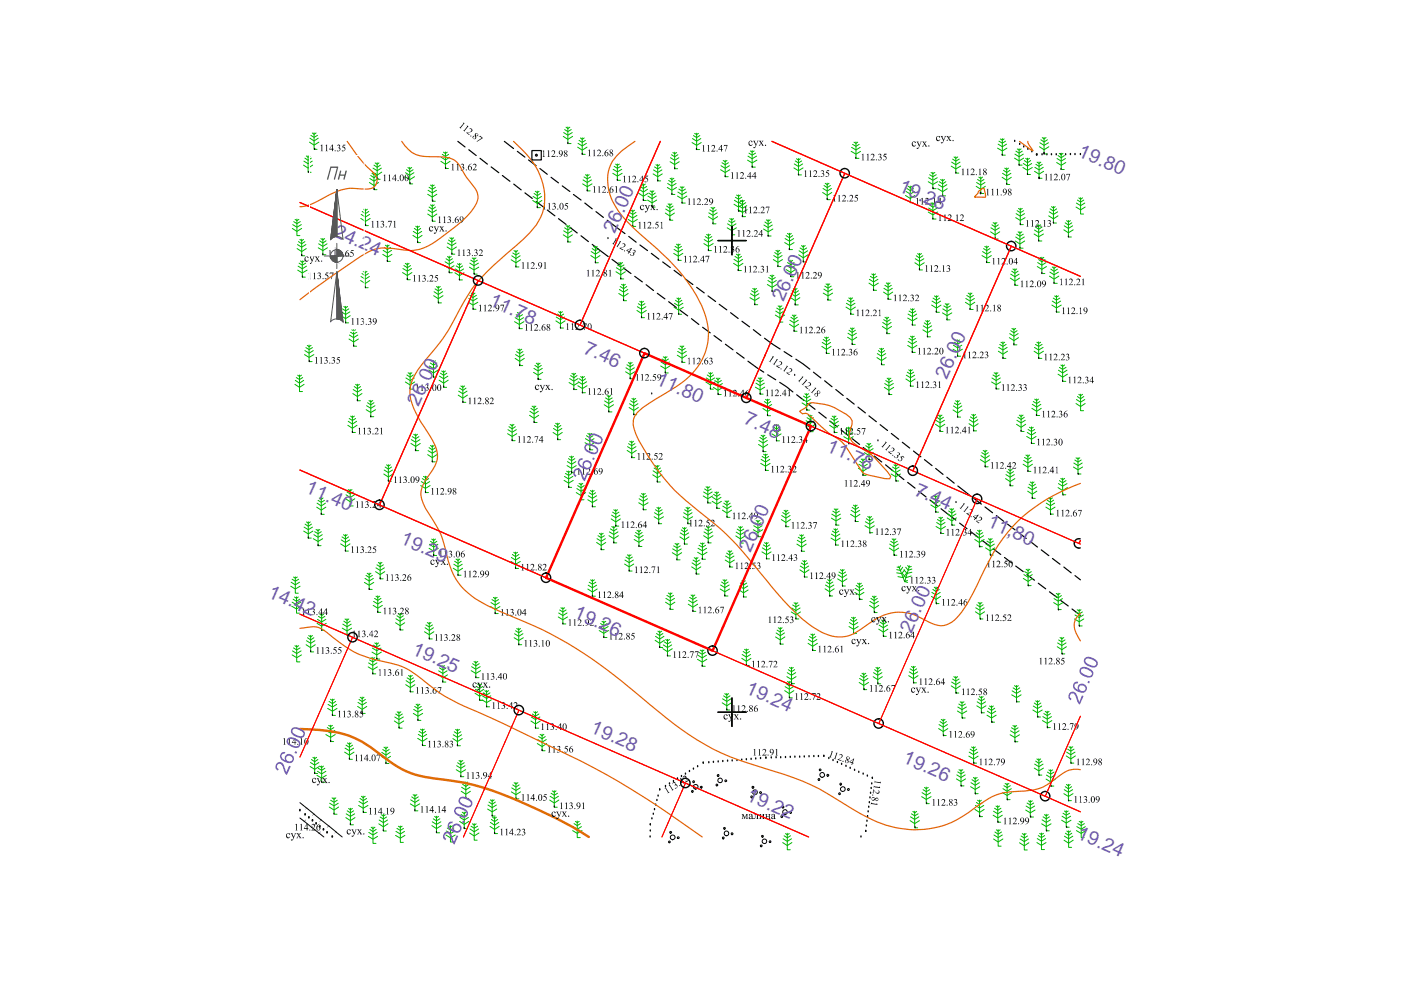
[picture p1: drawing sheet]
<svg xmlns="http://www.w3.org/2000/svg" width="297mm" height="210mm" viewBox="0 0 297 210" stroke-linecap="round" stroke-linejoin="round" font-family="sans-serif">
<defs><g id="words">
<g font-size="4.1" fill="#735cb8">
<text x="228.4" y="33.1" transform="rotate(24 228.4 33.1)">19.80</text>
<text x="190.3" y="40.5" transform="rotate(24 190.3 40.5)">19.28</text>
<text x="70.6" y="50.1" transform="rotate(24 70.6 50.1)">24.24</text>
<text x="130.4" y="49.5" transform="rotate(-66 130.4 49.5)">26.00</text>
<text x="103.5" y="64.8" transform="rotate(24 103.5 64.8)">11.78</text>
<text x="166.1" y="64.1" transform="rotate(-66 166.1 64.1)">26.00</text>
<text x="123.5" y="74.8" transform="rotate(24 123.5 74.8)">7.46</text>
<text x="138.9" y="81.4" transform="rotate(24 138.9 81.4)">11.80</text>
<text x="200.7" y="80.6" transform="rotate(-66 200.7 80.6)">26.00</text>
<text x="88.7" y="86.2" transform="rotate(-65 88.7 86.2)">26.00</text>
<text x="157.5" y="89.8" transform="rotate(24 157.5 89.8)">7.48</text>
<text x="175" y="95.5" transform="rotate(24 175 95.5)">11.78</text>
<text x="64.6" y="104.4" transform="rotate(24 64.6 104.4)">11.40</text>
<text x="193.7" y="104.9" transform="rotate(24 193.7 104.9)">7.44</text>
<text x="209.1" y="111.6" transform="rotate(24 209.1 111.6)">11,80</text>
<text x="84.7" y="115.2" transform="rotate(24 84.7 115.2)">19.29</text>
<text x="159.1" y="117.2" transform="rotate(-66 159.1 117.2)">26.00</text>
<text x="56.6" y="126.5" transform="rotate(24 56.6 126.5)">14.42</text>
<text x="121.5" y="130.9" transform="rotate(24 121.5 130.9)">19.26</text>
<text x="193.3" y="134.3" transform="rotate(-66 193.3 134.3)">26.00</text>
<text x="87.2" y="138.6" transform="rotate(24 87.2 138.6)">19.25</text>
<text x="157.9" y="146.9" transform="rotate(24 157.9 146.9)">19.24</text>
<text x="125" y="155.3" transform="rotate(24 125 155.3)">19.28</text>
<text x="191.2" y="161.6" transform="rotate(24 191.2 161.6)">19.26</text>
<text x="158.1" y="169.6" transform="rotate(24 158.1 169.6)">19.22</text>
<text x="228.1" y="177.7" transform="rotate(24 228.1 177.7)">19.24</text>
</g>
</g></defs>
<g fill="none" stroke="#000" stroke-width=".3">
<path d="M215.1 30h.1M216.2 30.6h.1M217 31.2h.1M217.9 31.7h.1M218.8 32.2h.1M219.8 32.9h.1M220.9 32.8h.1M222 32.8h.1M222.9 32.8h.1M223.9 32.8h.1M224.9 32.8h.1M225.9 32.8h.1"/>
<path d="M226.9 32.8h.1M227.9 32.8h.1M229.1 32.8h.1M137.8 177.5h.1M137.9 176.2h.1M137.9 174.9h.1M138.2 173.6h.1M138.5 172.6h.1M138.8 171.7h.1M139 170.7h.1M139.3 169.7h.1M139.5 168.8h.1"/>
<path d="M139.9 167.5h.1M141.1 166.8h.1M141.9 166.2h.1M142.8 165.7h.1M143.6 165.1h.1M144.5 164.6h.1M145.3 164.1h.1M146.2 163.6h.1M147 163.1h.1M147.9 162.6h.1M149.1 161.8h.1M150.3 161.7h.1"/>
<path d="M151.3 161.6h.1M152.3 161.5h.1M153.2 161.5h.1M154.3 161.4h.1M155.2 161.3h.1M156.3 161.2h.1M157.3 161.2h.1M158.2 161.1h.1M159.3 161h.1M160.2 160.9h.1M161.2 160.8h.1M162.4 160.7h.1"/>
<path d="M163.5 160.7h.1M164.5 160.7h.1M165.5 160.7h.1M166.5 160.6h.1M167.6 160.6h.1M168.5 160.5h.1M169.5 160.5h.1M170.5 160.5h.1M171.5 160.4h.1M172.6 160.4h.1M173.5 160.4h.1M174.7 160.4h.1"/>
<path d="M175.7 160.8h.1M176.6 161.2h.1M177.5 161.7h.1M178.4 162.1h.1M179.4 162.5h.1M180.3 162.9h.1M181.2 163.3h.1M182.1 163.7h.1M182.5 177.5h.1M183 164.1h.1M183.6 176.3h.1M183.7 175.1h.1"/>
<path d="M183.8 174.1h.1M183.9 164.5h.1M183.9 173.1h.1M184.1 172.1h.1M184.2 171.2h.1M184.3 170.2h.1M184.4 169.2h.1M184.6 168.2h.1M184.7 167.2h.1M184.8 166.2h.1M185 165h.1"/>
</g>
<g fill="none" stroke="#000" stroke-width=".25">
<path d="M97.1 30l1.5 1.2M99.4 31.8l1.6 1.2M101.8 33.6l1.5 1.2M104.1 35.4l1.6 1.2M106.5 37.2l1.6 1.2M106.9 30l2 1.5M108.9 39l1.6 1.3M109.7 32.1l1.6 1.2M112.1 33.9l1.6 1.2M114.5 35.7l1.5 1.3M116.8 37.6l1.6 1.2M119.2 39.4l1.6 1.2"/>
<path d="M111.3 40.9l1.6 1.2M113.7 42.7l1.5 1.2M116 44.5l1.6 1.3M118.4 46.4l1.6 1.2M120.8 48.2l1.6 1.2M121.6 41.2l1.6 1.2M123.2 50l1.6 1.2M124 43.1l1.6 1.2M125.6 51.8l3.3 2.6M126.4 44.9l1.5 1.2M128.7 46.7l3.8 2.8M129.8 55l1.6 1.2"/>
<path d="M132.2 56.8l1.6 1.2M133.3 50.1l1.6 1.3M134.6 58.6l1.6 1.2M135.7 51.9l1.6 1.2M138.1 53.7l1.6 1.2M140.5 55.5l1.6 1.2M142.9 57.3l1.6 1.2M145.3 59.1l1.6 1.2M137 60.4l1.6 1.2M139.4 62.2l1.6 1.2M141.8 64l1.6 1.2M144.2 65.8l1.6 1.2"/>
<path d="M146.6 67.6l1.6 1.2M147.7 60.9l1.6 1.2M149 69.4l1.6 1.2M150.1 62.7l1.6 1.2M151.4 71.2l1.6 1.1M152.5 64.5l1.6 1.2M153.8 73l1.6 1.2M154.9 66.3l1.6 1.2M156.2 74.8l1.6 1.1M157.3 68.1l1.6 1.2M158.6 76.6l3.3 2.3M159.7 69.9l1.6 1.2"/>
<path d="M162.1 71.7l3.3 2.3M162.8 79.5l1.7 1M166.2 74.5l1.7 1.1M168.7 76.2l3 2.1M172.5 78.9l1.5 1.2M165.3 81.1l2.8 2M168.9 83.7l1.6 1.2M171.2 85.6l1.6 1.2M173.6 87.4l1.6 1.2M174.8 80.7l1.6 1.3M175.9 89.3l1.6 1.2M177.2 82.6l1.6 1.3"/>
<path d="M178.3 91.1l1.6 1.3M179.5 84.5l1.6 1.2M180.7 93l1.5 1.2M181.9 86.3l1.6 1.2M183 94.9l1.6 1.2M184.2 88.2l1.6 1.2M185.4 96.7l1.5 1.3M186.6 90l1.6 1.3M187.7 98.6l1.6 1.2M189 91.9l1.5 1.2M191.3 93.8l1.6 1.2M193.7 95.6l1.5 1.3"/>
<path d="M196 97.5l1.6 1.2M198.4 99.3l1.5 1.3M190.1 100.4l1.5 1.3M192.4 102.3l1.6 1.2M194.8 104.1l1.5 1.3M197.1 106l1.6 1.2M199.5 107.9l3.1 2.4M200.7 101.2l1.6 1.2M203.1 103l2.6 2.1M203.5 110.9l1.5 1.2M205.8 112.7l1.6 1.2M206.5 105.7l1.6 1.2"/>
<path d="M208.2 114.6l1.6 1.1M208.8 107.5l1.6 1.2M210.6 116.4l1.6 1.2M211.2 109.3l1.6 1.2M213 118.2l1.5 1.2M213.6 111.1l1.6 1.3M216 112.9l1.6 1.3M218.4 114.8l1.6 1.2M220.8 116.6l1.6 1.2M223.1 118.4l1.6 1.2M215.3 120l1.7 1.2M217.7 121.8l1.6 1.2"/>
<path d="M220.1 123.7l1.6 1.1M222.5 125.5l1.6 1.2M224.9 127.3l1.6 1.2M225.6 120.2l1.5 1.3M227.3 129.1l1.8 1.4M227.9 122l1.2 .9"/>
</g>
<!-- layer: SC007 -->
<g fill="none" stroke="#000" stroke-width=".25">
<path d="M112.8 31.9h2v2h-2z"/>
<circle cx="113.7" cy="32.9" r=".19"/>
</g>
<g fill="none" stroke="#00b800" stroke-width=".21">
<path d="M64.3 35l1 .6 1-.6M64.4 34.2l.9 .5 .9-.5M64.6 33.5l.7 .5 .7-.5M64.9 33.1l.4 .3 .4-.3M65.3 33v3.5h.7M65.6 30.1l1 .7 1-.7M65.7 29.3l.9 .6 .9-.6M65.9 28.7l.7 .4 .7-.4M66.2 28.2l.4 .3 .4-.3M66.6 28.2v3.5h.6M78.3 38.7l1 .6 1-.6M78.4 37.8l.9 .6 .9-.6"/>
<path d="M78.6 37.2l.7 .5 .7-.5M78.9 36.7l.4 .3 .4-.3M79 36.5l1 .6 .9-.6M79.1 35.6l.9 .6 .9-.6M79.3 35l.7 .5 .6-.5M79.3 36.7v3.5h.6M79.5 34.5l.5 .3 .3-.3M80 34.5v3.5h.6M85.9 37.5l1 .6 1-.6M86 36.6l.9 .6 .9-.6M86.2 36l.7 .4 .7-.4M86.5 35.5l.4 .3 .4-.3"/>
<path d="M86.9 35.5v3.5h.6M91 39.7l.7 .4 .6-.4M91.3 39.2l.4 .3 .4-.3M91.7 39.2v3.5h.6M93.5 34.2l.9 .6 1-.6M93.6 33.4l.8 .5 .9-.5M93.8 32.7l.6 .5 .7-.5M94 32.3l.4 .3 .4-.3M94.4 32.2v3.5h.7M119.4 28.9l1 .6 1-.6M119.5 28.1l.9 .6 .9-.6M119.7 27.5l.7 .4 .7-.4"/>
<path d="M120 27l.4 .3 .4-.3M120.4 26.9v3.5h.7M122.5 31.2l.9 .6 1.1-.6M122.6 30.4l.8 .5 .9-.5M122.8 29.8l.6 .4 .7-.4M123.1 29.3l.3 .2 .5-.2M123.4 29.2v3.5h.7M123.5 39l1 .6 1-.6M123.6 38.1l.9 .6 .9-.6M123.8 37.5l.7 .4 .7-.4M124.1 37l.4 .3 .4-.3M124.5 37v3.5h.6"/>
<path d="M129.9 36.7l1 .6 1-.6M130 35.9l.9 .5 .9-.5M130.2 35.3l.7 .4 .7-.4M130.5 34.8l.4 .3 .4-.3M130.9 34.8v3.4h.7M135.7 39.5l.7 .5 .7-.5M136 39l.4 .3 .4-.3M136.4 39v3.5h.6M138.5 36.9l.9 .6 1-.6M138.6 36l.8 .6 .9-.6M138.8 35.4l.6 .4 .7-.4M139.1 34.9l.3 .3 .5-.3"/>
<path d="M139.4 34.8v3.6h.7M141.5 39.8l1 .5 .9-.5M141.6 38.9l.9 .6 .8-.6M141.8 38.3l.7 .4 .6-.4M142.1 34.3l.9 .6 1-.6M142.1 37.8l.4 .3 .4-.3M142.2 33.4l.8 .6 .9-.6M142.4 32.8l.6 .4 .7-.4M142.5 37.7v3.5h.6M142.7 32.3l.3 .3 .5-.3M143 32.3v3.5h.7M144.2 39.6l.4 .3 .4-.3"/>
<path d="M144.6 39.5v3.6h.7M146.7 30.2l1 .6 1-.6M146.8 29.4l.9 .5 .9-.5M147 28.7l.7 .5 .7-.5M147.3 28.3l.4 .2 .4-.2M147.7 28.2v3.5h.6M152.8 36l1 .6 .9-.6M152.9 35.1l.9 .6 .8-.6M153.1 34.5l.7 .4 .6-.4M153.3 34l.5 .3 .3-.3M153.8 34v3.5h.6M158.5 34l1 .5 1-.5"/>
<path d="M158.6 33.1l.9 .6 .9-.6M158.8 32.5l.7 .4 .7-.4M159.1 32l.4 .3 .4-.3M159.5 31.9v3.5h.6M168.3 35.6l1 .6 1-.6M168.4 34.8l.9 .5 .9-.5M168.6 34.1l.7 .4 .7-.4M168.9 33.7l.4 .3 .4-.3M169.3 33.6v3.5h.6M174.5 40l.9 .5 .9-.5M174.7 39.3l.7 .5 .7-.5M175 38.9l.4 .3 .4-.3"/>
<path d="M175.4 38.8v3.5h.6M180.5 32.1l1 .6 1-.6M180.6 31.2l.9 .6 .9-.6M180.8 30.6l.7 .4 .7-.4M181.1 30.1l.4 .3 .4-.3M181.5 30.1v3.5h.6M192.3 40l.7 .4 .7-.4M192.6 39.5l.4 .3 .4-.3M193 39.5v3.5h.6M196.8 38.5l1 .6 1-.6M196.9 37.7l.9 .5 .9-.5M197.1 37l.7 .5 .7-.5"/>
<path d="M197.4 36.6l.4 .2 .4-.2M197.8 36.5v3.5h.7M199 39.2l.9 .5 .8-.5M199.1 38.5l.8 .5 .6-.5M199.4 38.1l.5 .3 .3-.3M199.9 38v3.5h.6M201.7 35.2l.9 .6 1.1-.6M201.8 34.4l.8 .5 .9-.5M202 33.7l.6 .5 .8-.5M202.3 33.3l.3 .3 .5-.3M202.6 33.2v3.5h.7M207 39.5l.9 .6 1-.6"/>
<path d="M207.1 38.7l.8 .5 .9-.5M207.3 38.1l.6 .4 .7-.4M207.5 37.5l.4 .3 .4-.3M207.9 37.5v3.5h.7M211.5 31.4l1 .6 1-.6M211.6 30.6l.9 .5 .9-.5M211.8 29.9l.7 .5 .7-.5M212.1 29.5l.4 .2 .4-.2M212.5 37.6l.9 .6 1-.6M212.5 29.4v3.5h.6M212.6 36.7l.8 .6 .9-.6M212.8 36.1l.6 .5 .7-.5"/>
<path d="M213 35.6l.4 .3 .4-.3M213.4 35.6v3.5h.7M215.1 33.5l1 .6 .9-.6M215.2 32.7l.9 .5 .9-.5M215.4 32l.7 .5 .6-.5M215.7 31.6l.4 .2 .4-.2M216.1 31.5v3.5h.6M216.9 35.5l.9 .6 1.1-.6M217 34.7l.8 .5 .9-.5M217.2 34l.6 .5 .7-.5M217.5 33.6l.3 .3 .5-.3M217.8 33.5v3.5h.7"/>
<path d="M219.3 36.3l1 .6 1-.6M219.4 35.5l.9 .5 .9-.5M219.6 34.8l.7 .5 .7-.5M219.9 34.4l.4 .3 .4-.3M220.3 34.3v3.5h.6M220.4 31.1l1 .7 1-.7M220.5 30.3l.9 .5 .9-.5M220.7 29.6l.7 .5 .7-.5M221 29.2l.4 .3 .4-.3M221.4 29.1v3.5h.6M224 34.5l1 .6 1-.6M224.1 33.6l.9 .6 .9-.6"/>
<path d="M224.3 33l.7 .4 .7-.4M224.6 32.5l.4 .3 .4-.3M225 32.5v3.4h.6M62 48.4l.9 .7 1.1-.7M62.1 47.6l.8 .6 1-.6M62.3 47l.6 .4 .8-.4M62.6 46.5l.3 .3 .5-.3M62.9 46.4v3.6h.7M63 52.7l1 .6 .9-.6M63.1 51.9l.9 .5 .9-.5M63.1 57.3l1 .6 1-.6M63.2 56.4l.9 .6 .9-.6"/>
<path d="M63.3 51.2l.7 .5 .6-.5M63.4 55.8l.7 .4 .7-.4M63.6 50.8l.4 .3 .3-.3M63.7 55.3l.4 .3 .4-.3M64 50.7v3.5h.6M64.1 55.3v3.5h.6M67.5 52.5l1 .6 .9-.6M67.6 51.7l.9 .5 .8-.5M67.8 51.1l.7 .4 .6-.4M68 50.6l.5 .3 .3-.3M68.5 50.5v3.5h.6M76.5 59.5l.9 .6 1-.6"/>
<path d="M76.5 46.3l1 .6 1-.6M76.5 58.6l.9 .6 .9-.6M76.6 45.5l.9 .5 .9-.5M76.8 58l.6 .5 .7-.5M76.8 44.8l.7 .5 .7-.5M77 57.5l.4 .3 .4-.3M77.1 44.4l.4 .3 .4-.3M77.4 57.5v3.5h.7M77.5 44.3v3.5h.6M81.2 53.9l.9 .6 1-.6M81.2 53.1l.9 .5 .9-.5M81.4 52.5l.7 .4 .7-.4"/>
<path d="M81.7 52l.4 .3 .4-.3M82.1 51.9v3.5h.7M85.3 57.8l1.1 .6 .9-.6M85.4 56.9l1 .6 .8-.6M85.6 56.3l.8 .5 .6-.5M85.9 55.8l.5 .3 .3-.3M86.4 55.8v3.5h.6M87.5 49.9l1 .6 1-.6M87.6 49.1l.9 .5 .9-.5M87.8 48.4l.7 .5 .7-.5M88.1 48l.4 .3 .4-.3M88.5 47.9v3.5h.7"/>
<path d="M90.7 41.2l1 .6 .9-.6M90.7 45.4l1 .6 .9-.6M90.8 40.3l.9 .6 .8-.6M90.8 44.5l.9 .6 .8-.6M91 43.9l.7 .5 .6-.5M91.3 43.4l.4 .3 .4-.3M91.7 43.4v3.5h.6M94.3 56.3l1 .6 1-.6M94.4 55.5l.9 .5 .8-.5M94.6 54.9l.7 .4 .6-.4M94.8 52.4l1 .6 1-.6M94.9 51.5l.9 .6 .9-.6"/>
<path d="M94.9 54.4l.4 .3 .4-.3M95.1 50.9l.7 .5 .7-.5M95.3 54.3v3.5h.6M95.4 50.4l.4 .3 .4-.3M95.8 50.4v3.5h.6M96.4 57.8l1 .7 1-.7M96.5 57l.9 .6 .9-.6M96.7 56.4l.7 .4 .7-.4M97 55.9l.4 .3 .4-.3M97.4 55.8v3.6h.6M99.5 56.6l1 .6 1-.6M99.6 55.8l.9 .5 .9-.5"/>
<path d="M99.8 55.2l.7 .4 .7-.4M100.1 54.7l.4 .2 .4-.2M100.5 54.7v3.4h.7M108.4 55.1l1 .6 1-.6M108.5 54.2l.9 .6 .9-.6M108.7 53.6l.7 .5 .7-.5M109 53.1l.4 .3 .4-.3M109.4 53.1v3.5h.6M112.9 42.5l1 .6 1-.6M113 41.7l.9 .5 .9-.5M113.2 41l.7 .5 .7-.5M113.5 40.6l.4 .3 .4-.3"/>
<path d="M113.9 40.5v3.5h.7M119.4 49.8l1 .6 1-.6M119.5 48.9l.9 .6 .9-.6M119.7 48.3l.7 .5 .7-.5M120 47.8l.4 .3 .4-.3M120.4 47.8v3.5h.6M125.3 54.2l.9 .6 1-.6M125.3 53.3l.9 .6 .9-.6M125.6 52.7l.6 .5 .7-.5M125.8 52.2l.4 .3 .4-.3M126.2 52.2v3.5h.7M130.6 57.6l1 .7 1-.7"/>
<path d="M130.7 56.8l.9 .6 .9-.6M130.9 56.2l.7 .4 .7-.4M131.2 55.7l.4 .3 .4-.3M131.6 55.6v3.5h.6M133.2 46.5l1 .6 .9-.6M133.3 45.7l.9 .5 .8-.5M133.5 45l.7 .5 .6-.5M133.7 44.6l.5 .2 .3-.2M134.2 44.5v3.5h.6M135.4 41l1 .6 1-.6M135.5 40.1l.9 .6 .9-.6M137.3 42.4l1 .6 .9-.6"/>
<path d="M137.4 41.6l.9 .5 .8-.5M137.6 40.9l.7 .5 .6-.5M137.8 40.5l.5 .3 .3-.3M138.3 40.4v3.5h.6M141.1 45.2l.9 .6 1-.6M141.1 44.3l.9 .6 .9-.6M141.4 43.7l.6 .5 .7-.5M141.6 43.2l.4 .3 .5-.3M142 43.2v3.5h.7M142.8 53.7l1 .6 1-.6M142.9 52.9l.9 .5 .9-.5M143.1 52.2l.7 .5 .7-.5"/>
<path d="M143.4 51.8l.4 .2 .4-.2M143.6 41.6l1 .6 1-.6M143.7 40.7l.9 .6 .9-.6M143.8 51.7v3.5h.6M143.9 40.1l.7 .4 .7-.4M149.2 51.6l1 .6 1-.6M149.3 50.8l.9 .6 .9-.6M149.5 50.2l.7 .4 .7-.4M149.8 49.7l.4 .3 .4-.3M150.2 49.6v3.5h.6M150.2 45.9l1 .7 .9-.7M150.3 45.1l.9 .6 .9-.6"/>
<path d="M150.5 44.5l.7 .4 .6-.4M150.7 44l.5 .3 .4-.3M151.2 43.9v3.6h.6M154.2 48.3l1 .6 .9-.6M154.3 47.5l.9 .5 .8-.5M154.5 46.8l.7 .4 .6-.4M154.7 46.4l.5 .2 .3-.2M155.2 46.3v3.5h.6M155.5 55.8l1 .7 1-.7M155.6 55l.9 .6 .9-.6M155.6 43.3l1 .6 1-.6M155.7 42.5l.9 .5 .9-.5"/>
<path d="M155.8 54.4l.7 .4 .7-.4M155.9 41.8l.7 .4 .7-.4M156.1 53.9l.4 .3 .4-.3M156.2 41.4l.4 .2 .4-.2M156.5 44.5l.9 .5 1-.5M156.5 53.8v3.6h.7M156.5 43.6l.9 .6 .9-.6M156.6 41.3v3.5h.6M156.8 43l.6 .4 .7-.4M157 42.5l.4 .3 .4-.3M157.4 42.4v3.5h.7M161.9 48.6l1 .5 1-.5"/>
<path d="M162 47.7l.9 .6 .8-.6M162.2 47.1l.7 .4 .7-.4M162.5 46.6l.4 .3 .4-.3M162.8 59.5l.9 .5 .9-.5M162.9 46.6v3.4h.6M163 58.8l.7 .5 .7-.5M163.3 58.4l.4 .2 .4-.2M163.7 58.3v3.5h.6M164 55l.9 .6 1-.6M164 54.2l.9 .5 .9-.5M164.3 53.6l.6 .4 .7-.4M164.5 53.1l.4 .3 .4-.3"/>
<path d="M164.9 53v3.5h.7M166.4 51.4l1 .6 1-.6M166.5 50.6l.9 .5 .9-.5M166.7 50l.7 .4 .7-.4M166.7 57.2l1 .6 1-.6M166.8 56.3l.9 .6 .9-.6M167 49.5l.4 .3 .4-.3M167 55.7l.7 .4 .7-.4M167.3 55.2l.4 .3 .4-.3M167.4 49.4v3.5h.6M167.7 55.2v3.5h.6M169.3 54l1 .7 1-.7"/>
<path d="M169.4 53.2l.9 .6 .9-.6M169.6 52.6l.7 .4 .7-.4M169.9 52.1l.4 .3 .4-.3M170.3 52v3.5h.7M174.4 40.8l1 .6 1-.6M184.3 59.2l.9 .6 .9-.6M184.5 58.6l.7 .4 .7-.4M184.8 58.1l.4 .3 .4-.3M185.2 58v3.6h.6M187.9 60l.4 .3 .4-.3M188.3 59.9v3.6h.6M192 41.4l1 .7 1-.7"/>
<path d="M192.1 40.6l.9 .5 .9-.5M194 55.7l.9 .6 1.1-.6M194.1 54.9l.8 .5 1-.5M194.3 54.2l.6 .5 .8-.5M194.6 53.8l.3 .3 .5-.3M194.9 53.7v3.5h.7M196.8 45l1 .6 1-.6M196.9 44.1l.9 .6 .9-.6M197.1 43.5l.7 .4 .7-.4M197.4 43l.4 .3 .4-.3M197.8 43v3.4h.7M198.8 40l1.1 .6 .9-.6"/>
<path d="M208.2 54.2l1 .6 1-.6M208.3 53.3l.9 .6 .9-.6M208.5 52.7l.7 .4 .7-.4M208.8 52.2l.4 .3 .4-.3M209.2 52.2v3.5h.6M210 49.1l1 .7 1-.7M210.1 48.3l.9 .6 .9-.6M210.3 47.7l.7 .4 .7-.4M210.6 47.2l.4 .3 .4-.3M211 47.2v3.5h.6M214.2 59l1 .6 1-.6M214.3 58.1l.9 .6 .9-.6"/>
<path d="M214.5 57.5l.7 .5 .7-.5M214.8 57l.4 .3 .4-.3M215.2 57v3.5h.6M215.3 51.1l.9 .6 1.1-.6M215.3 50.2l.9 .6 1-.6M215.3 46.1l1 .6 1-.6M215.4 45.3l.9 .5 .9-.5M215.6 49.7l.6 .4 .8-.4M215.6 44.7l.7 .4 .7-.4M215.9 49.1l.3 .3 .5-.3M215.9 44.2l.4 .3 .4-.3M216.2 49.1v3.5h.7"/>
<path d="M216.3 44.2v3.4h.7M219.2 49.6l1 .6 1-.6M219.3 48.8l.9 .5 .9-.5M219.5 48.1l.7 .5 .7-.5M219.8 47.7l.4 .3 .4-.3M219.9 56.5l1 .6 1-.6M220 55.7l.9 .5 .9-.5M220.2 55l.7 .5 .7-.5M220.2 47.6v3.5h.7M220.5 54.6l.4 .3 .4-.3M220.9 54.5v3.5h.6M222.3 45.8l1.1 .6 .9-.6"/>
<path d="M222.5 44.9l.9 .6 .8-.6M222.5 58.5l1 .7 1-.7M222.6 57.7l.9 .6 .9-.6M222.6 44.3l.8 .4 .6-.4M222.8 57.1l.7 .4 .7-.4M222.9 43.8l.5 .3 .3-.3M223.1 56.6l.4 .3 .4-.3M223.4 43.8v3.5h.6M223.5 56.6v3.5h.7M225.6 48.7l.9 .7 1-.7M225.6 47.9l.9 .5 .9-.5M225.8 47.2l.7 .5 .7-.5"/>
<path d="M226.1 46.8l.4 .3 .4-.3M226.5 46.7v3.5h.7M228.1 43.9l1 .6 1-.6M228.2 43.1l.9 .5 .9-.5M228.4 42.4l.7 .4 .7-.4M228.7 42l.4 .2 .4-.2M229.1 41.9v3.5h.6M63.1 79.5l.4 .3 .4-.3M63.5 79.5v3.5h.6M64.6 75.2l.9 .6 1-.6M64.6 74.3l.9 .6 .9-.6M64.9 73.7l.6 .4 .8-.4"/>
<path d="M65.2 73.2l.3 .3 .5-.3M65.5 73.2v3.5h.7M72.3 66.9l1 .7 1-.7M72.4 66.1l.9 .6 .9-.6M72.6 65.5l.7 .4 .7-.4M72.9 65l.4 .3 .4-.3M73.3 64.9v3.6h.6M74 71.9l1 .6 1-.6M74.1 71l.9 .6 .9-.6M74.3 70.4l.7 .5 .7-.5M74.6 69.9l.4 .3 .4-.3M75 69.9v3.5h.6"/>
<path d="M86.3 79.5l.7 .5 .6-.5M86.5 79l.5 .3 .3-.3M87 79v3.5h.6M90.9 78.4l1 .7 1-.7M91 77.6l.9 .5 .9-.5M91.2 77l.7 .4 .7-.4M91.5 76.5l.4 .3 .4-.3M91.9 76.5v3.5h.6M91.9 62.7l1 .6 1-.6M92 61.8l.9 .6 1-.6M92.2 61.3l.7 .4 .7-.4M92.5 60.7l.4 .3 .4-.3"/>
<path d="M92.9 60.7v3.5h.7M93.2 79.8l.9 .5 .9-.5M93.4 79.1l.7 .5 .6-.5M93.6 78.7l.5 .3 .3-.3M94.1 78.6v3.5h.6M99.3 64.1l1 .6 1-.6M99.4 63.2l.9 .6 .9-.6M99.6 62.6l.7 .5 .7-.5M99.9 62.1l.4 .3 .4-.3M100.3 62.1v3.5h.6M109.1 68.2l1 .6 1-.6M109.2 76l1 .6 1-.6"/>
<path d="M109.2 67.4l.9 .5 .9-.5M109.3 75.2l.9 .5 .9-.5M109.4 66.7l.7 .4 .7-.4M109.5 74.5l.7 .5 .7-.5M109.7 66.3l.4 .2 .4-.2M109.8 74l.4 .3 .4-.3M110.1 66.2v3.5h.6M110.2 74v3.5h.6M113.1 79l1 .5 1-.5M113.2 78.1l.9 .6 .9-.6M113.4 77.5l.7 .4 .7-.4M113.7 77l.4 .3 .4-.3"/>
<path d="M114.1 77v3.4h.6M117.9 68l.9 .7 1-.7M117.9 67.2l.9 .6 .9-.6M118.2 66.6l.6 .4 .7-.4M118.4 66.1l.4 .3 .5-.3M118.8 66v3.6h.7M121 79.6l.7 .5 .6-.5M121.2 79.2l.5 .3 .3-.3M121.7 79.1v3.5h.6M123.1 79.8l.4 .3 .4-.3M123.5 79.8v3.5h.6M131.2 62.2l1 .7 1-.7"/>
<path d="M131.3 61.4l.9 .5 .9-.5M131.5 60.7l.7 .5 .7-.5M131.8 60.3l.4 .3 .4-.3M132.2 60.2v3.6h.6M132.6 78.8l1 .6 1-.6M132.7 78l.9 .5 .9-.5M132.9 77.3l.7 .5 .7-.5M133.2 76.9l.4 .2 .4-.2M133.6 76.8v3.5h.6M135 65.8l1 .7 1-.7M135.1 65l.9 .6 .9-.6M135.3 64.4l.7 .4 .7-.4"/>
<path d="M135.6 63.9l.4 .3 .4-.3M136 63.8v3.6h.7M140.1 77.6l1 .6 .9-.6M140.2 76.8l.9 .5 .8-.5M140.4 76.1l.7 .4 .6-.4M140.6 75.6l.5 .3 .3-.3M141.1 75.6v3.5h.6M142.9 65.2l1 .5 1-.5M143 64.3l.9 .6 .9-.6M143.2 63.7l.7 .4 .7-.4M143.5 63.2l.4 .3 .4-.3M143.6 75.3l1 .6 1-.6"/>
<path d="M143.7 74.5l.9 .6 .9-.6M143.9 63.2v3.4h.6M143.9 73.9l.7 .4 .7-.4M144.2 73.4l.4 .3 .4-.3M144.6 73.3v3.5h.6M149.9 79.5l.7 .5 .7-.5M150.2 79l.4 .3 .4-.3M150.6 79v3.5h.7M159 63.1l1 .6 1-.6M159.1 62.3l.9 .5 .9-.5M159.3 61.6l.7 .5 .7-.5M159.6 61.2l.4 .2 .4-.2"/>
<path d="M160 61.1v3.5h.7M162.7 60.3l1 .6 1-.6M164.4 66.8l1 .6 1-.6M164.5 66l.9 .5 .8-.5M164.7 65.3l.7 .4 .7-.4M165 64.9l.4 .2 .4-.2M165.4 64.8v3.5h.6M167.4 68.7l1 .7 .9-.7M167.5 67.9l.9 .6 .8-.6M167.6 63.1l1 .7 1-.7M167.7 67.3l.7 .4 .6-.4M167.7 62.3l.9 .5 .9-.5"/>
<path d="M167.9 61.6l.7 .5 .7-.5M168 66.8l.4 .3 .4-.3M168.2 61.2l.4 .3 .4-.3M168.4 66.8v3.4h.6M168.6 61.1v3.5h.6M174.2 73.4l1 .7 1-.7M174.3 72.6l.9 .6 .9-.6M174.5 72l.7 .4 .7-.4M174.5 62.1l1.1 .6 .9-.6M174.7 61.3l.9 .5 .8-.5M174.8 71.5l.4 .3 .4-.3M174.9 60.7l.7 .4 .6-.4"/>
<path d="M175.1 60.2l.5 .3 .3-.3M175.2 71.5v3.4h.7M175.6 60.1v3.5h.6M179.4 65.1l1 .6 1-.6M179.5 64.3l.9 .6 .9-.6M179.7 63.7l.7 .4 .7-.4M179.7 71.5l1 .6 1-.6M179.8 70.7l.9 .5 .9-.5M180 63.2l.4 .3 .4-.3M180 70l.7 .5 .7-.5M180.3 69.6l.4 .3 .4-.3M180.4 63.1v3.5h.6"/>
<path d="M180.7 69.5v3.5h.6M184.2 60l1 .7 1-.7M185.9 75.8l1 .7 1-.7M186 75l.9 .5 .9-.5M186.2 74.3l.7 .5 .7-.5M186.5 73.9l.4 .3 .4-.3M186.9 73.8v3.5h.6M187.1 69.2l.9 .7 1-.7M187.2 68.4l.8 .6 .9-.6M187.3 61.9l1 .7 1-.7M187.4 67.8l.6 .4 .7-.4M187.4 61.1l.9 .6 .9-.6"/>
<path d="M187.6 60.5l.7 .4 .7-.4M187.6 67.3l.4 .3 .4-.3M188 67.2v3.5h.7M192.2 79.5l.8 .6 .9-.6M192.4 78.9l.6 .4 .7-.4M192.4 67.4l1.1 .6 .9-.6M192.4 73.2l1 .6 1-.6M192.5 66.6l1 .5 .9-.5M192.5 72.4l.9 .5 .9-.5M192.7 78.4l.3 .3 .5-.3M192.7 66l.8 .4 .6-.4M192.7 71.8l.7 .4 .7-.4"/>
<path d="M193 78.4v3.5h.7M193 65.5l.5 .3 .3-.3M193 71.3l.4 .2 .4-.2M193.4 71.2v3.5h.7M193.5 65.4v3.5h.6M195.7 69.9l.9 .6 1-.6M195.7 69.1l.9 .5 .9-.5M196 68.5l.6 .4 .7-.4M196.3 68l.3 .3 .5-.3M196.6 67.9v3.5h.7M197.5 64.7l1 .6 1-.6M197.6 63.8l.9 .6 .9-.6"/>
<path d="M197.8 63.2l.7 .5 .7-.5M198.1 62.7l.4 .3 .4-.3M198.5 62.7v3.5h.7M199.8 66.3l1 .6 1-.6M199.9 65.5l.9 .5 .9-.5M200.1 64.9l.7 .4 .7-.4M200.4 64.4l.4 .3 .4-.3M200.8 64.3v3.5h.6M202.1 74l.9 .6 1-.6M202.1 73.2l.9 .5 .9-.5M202.4 72.6l.6 .4 .7-.4M202.6 72.1l.4 .2 .5-.2"/>
<path d="M203 72.1v3.4h.7M204.7 64.1l1 .6 1-.6M204.8 63.3l.9 .5 .9-.5M205 62.7l.7 .4 .7-.4M205.3 62.1l.4 .3 .4-.3M205.7 62.1v3.5h.6M210.5 79.5l.7 .4 .7-.4M210.8 79l.4 .3 .4-.3M211.2 79v3.5h.6M211.7 74.5l.9 .6 1-.6M211.8 73.7l.8 .5 .9-.5M212 73l.6 .4 .7-.4"/>
<path d="M212.2 72.6l.4 .2 .4-.2M212.6 72.5v3.5h.7M214 71.6l1 .6 .9-.6M214.1 70.7l.9 .6 .9-.6M214.3 70.1l.7 .5 .6-.5M214.5 69.6l.5 .3 .3-.3M215 69.6v3.5h.6M219.2 74.5l1 .6 1-.6M219.3 73.7l.9 .5 .9-.5M219.5 73l.7 .4 .7-.4M219.8 72.6l.4 .2 .4-.2M220.2 72.5v3.5h.7"/>
<path d="M223 64.7l1 .6 1-.6M223.1 63.8l.9 .6 .9-.6M223.3 63.2l.7 .4 .7-.4M223.6 62.7l.4 .3 .4-.3M224 62.7v3.5h.6M224.3 79.3l1 .7 1-.7M224.4 78.5l.9 .6 .9-.6M224.6 77.9l.7 .4 .7-.4M224.9 77.4l.4 .3 .4-.3M225.3 77.3v3.6h.7M62.5 81.5l1 .6 1-.6M62.6 80.6l.9 .6 .9-.6"/>
<path d="M62.8 80.1l.7 .4 .7-.4M73.7 90.2l1 .6 1-.6M73.8 89.3l.9 .6 .9-.6M74 88.7l.7 .5 .7-.5M74.3 88.2l.4 .3 .4-.3M74.7 88.2v3.5h.7M74.8 83.4l1 .7 1-.7M74.9 82.6l.9 .5 .9-.5M75.1 82l.7 .4 .7-.4M75.4 81.5l.4 .3 .4-.3M75.8 81.4v3.6h.6M77.6 86.9l1 .6 1-.6"/>
<path d="M77.7 86l.9 .6 .9-.6M77.9 85.4l.7 .5 .7-.5M78.2 84.9l.4 .3 .4-.3M78.6 84.9v3.4h.6M81.4 99.7l.9 .5 .9-.5M81.7 99l.6 .5 .7-.5M82 98.6l.3 .2 .5-.2M82.3 98.5v3.5h.7M85.9 81l1.1 .6 .9-.6M86.1 80.1l.9 .6 .8-.6M87.1 94l1 .7 1-.7M87.2 93.2l.9 .6 .9-.6"/>
<path d="M87.4 92.6l.7 .4 .7-.4M87.7 92.1l.4 .3 .4-.3M88.1 92v3.5h.7M90.7 96.4l1 .6 .9-.6M90.8 95.5l.9 .6 .8-.6M91 94.9l.7 .5 .6-.5M91.3 94.4l.4 .3 .4-.3M91.7 94.4v3.5h.6M93.1 80.6l1 .6 .9-.6M97.2 83.8l.9 .6 1-.6M97.2 82.9l.9 .6 .9-.6M97.5 82.3l.6 .5 .7-.5"/>
<path d="M97.7 81.8l.4 .3 .4-.3M98.1 81.8v3.5h.7M107.6 91.9l1 .6 1-.6M107.7 91.1l.9 .6 .9-.6M107.9 90.5l.7 .4 .7-.4M108.2 90l.4 .3 .4-.3M108.6 90v3.4h.6M112.3 88.1l.9 .6 1-.6M112.4 87.2l.8 .6 .9-.6M112.6 86.6l.6 .4 .7-.4M112.8 86.1l.4 .3 .4-.3M113.2 86.1v3.5h.7"/>
<path d="M117.3 91.7l.9 .6 1-.6M117.3 90.8l.9 .6 .9-.6M117.6 90.2l.6 .5 .7-.5M117.8 89.7l.4 .3 .4-.3M118.2 89.7v3.5h.7M120.1 99.9l.5 .3 .3-.3M120.2 98.7l1 .6 1-.6M120.3 97.9l.9 .5 .9-.5M120.5 97.2l.7 .5 .7-.5M120.6 99.9v3.4h.6M120.7 81.1l1 .6 .9-.6M120.8 80.3l.9 .5 .9-.5"/>
<path d="M120.8 96.8l.4 .2 .4-.2M121.2 96.7v3.5h.6M122.5 81.8l1 .6 1-.6M122.6 80.9l.9 .6 .9-.6M122.8 80.3l.7 .5 .7-.5M124 93.9l1.1 .6 .9-.6M124.1 93l1 .6 .8-.6M124.3 92.4l.8 .4 .6-.4M124.6 91.9l.5 .3 .3-.3M125.1 91.9v3.5h.6M128.1 85.8l1 .6 1-.6M128.2 85l.9 .6 .9-.6"/>
<path d="M128.4 84.4l.7 .4 .7-.4M128.7 83.9l.4 .3 .4-.3M129.1 83.8v3.5h.7M133 95.5l.9 .6 1-.6M133.1 94.7l.8 .6 .9-.6M133.3 94.1l.6 .4 .7-.4M133.4 86.4l1 .6 .9-.6M133.5 85.6l.9 .5 .9-.5M133.5 93.6l.4 .3 .4-.3M133.7 85l.7 .4 .6-.4M133.9 93.5v3.5h.7M134 84.5l.4 .3 .4-.3"/>
<path d="M134.4 84.4v3.5h.6M138.5 99.8l.9 .6 .9-.6M138.7 99.2l.7 .5 .6-.5M138.9 98.7l.5 .3 .3-.3M139.4 98.7v3.5h.6M149.6 81l1 .6 1-.6M149.7 80.1l.9 .6 .9-.6M151.3 82.1l.9 .7 1-.7M151.3 81.3l.9 .6 1-.6M151.6 80.7l.6 .4 .8-.4M151.8 80.2l.4 .3 .5-.3M152.2 80.1v3.6h.7"/>
<path d="M160.1 82.1l1.1 .6 .9-.6M160.3 81.2l.9 .6 .9-.6M160.4 80.6l.8 .4 .6-.4M160.7 80.1l.5 .3 .3-.3M160.8 94.2l1 .7 1-.7M160.9 93.4l.9 .5 .9-.5M161.1 92.8l.7 .4 .7-.4M161.2 80.1v3.5h.6M161.3 98.3l1 .5 1-.5M161.4 97.4l.9 .6 .9-.6M161.4 92.3l.4 .3 .4-.3M161.6 96.8l.7 .4 .7-.4"/>
<path d="M161.8 86.6l.9 .6 1-.6M161.8 92.2v3.6h.6M161.8 85.8l.9 .5 .9-.5M161.9 96.3l.4 .3 .4-.3M162.1 85.1l.6 .5 .7-.5M162.3 84.7l.4 .3 .4-.3M162.3 96.3v3.4h.6M162.7 84.6v3.5h.7M163.7 92l.9 .6 1-.6M163.7 91.1l.9 .6 .9-.6M164 90.5l.6 .5 .7-.5M164.2 90l.4 .3 .4-.3"/>
<path d="M164.6 90v3.5h.7M170.1 85.4l.9 .7 1-.7M170.1 84.6l.9 .6 .9-.6M170.3 84l.7 .4 .7-.4M170.6 83.5l.4 .3 .5-.3M170.8 90l1 .6 1-.6M170.9 89.2l.9 .5 .9-.5M171 83.4v3.6h.7M171.1 88.6l.7 .4 .7-.4M171.4 88.1l.4 .2 .4-.2M171.8 88v3.5h.6M175.9 90.2l1 .6 .9-.6"/>
<path d="M176 89.3l.9 .6 .9-.6M176.2 88.7l.7 .5 .6-.5M176.4 88.2l.5 .3 .3-.3M176.9 88.2v3.5h.6M178.9 92.6l1 .6 1-.6M179 91.7l.9 .6 .9-.6M179.2 91.1l.7 .4 .7-.4M179.5 90.6l.4 .3 .4-.3M179.9 90.6v3.5h.7M182 99.3l1 .6 1-.6M182.1 98.4l.9 .6 .9-.6M182.3 97.8l.7 .5 .7-.5"/>
<path d="M182.6 97.3l.4 .3 .4-.3M183 97.3v3.5h.6M183.3 96l.9 .6 1-.6M183.3 95.1l.9 .6 .9-.6M183.6 94.5l.6 .5 .7-.5M183.8 94l.4 .3 .4-.3M184.2 94v3.5h.7M187.5 82.1l1 .7 1-.7M187.6 81.3l.9 .6 .9-.6M187.8 80.7l.7 .4 .7-.4M188.1 80.2l.4 .3 .4-.3M188.5 80.1v3.6h.6"/>
<path d="M189 99.7l.9 .5 .9-.5M189.2 99l.7 .4 .7-.4M189.5 98.6l.4 .2 .4-.2M189.9 98.5v3.5h.6M192.1 80.3l.9 .7 1-.7M198.3 90l1 .6 1-.6M198.4 89.1l.9 .6 .9-.6M198.6 88.5l.7 .4 .7-.4M198.9 88l.4 .3 .4-.3M199.3 88v3.5h.6M202.1 86.9l.9 .6 1-.6M202.1 86.1l.9 .6 .9-.6"/>
<path d="M202.4 85.5l.6 .4 .7-.4M202.6 85l.4 .3 .4-.3M203 84.9v3.5h.7M205.4 89.8l1 .7 1-.7M205.5 89l.9 .6 .9-.6M205.7 88.4l.7 .4 .7-.4M206 87.9l.4 .3 .4-.3M206.4 87.8v3.6h.7M207.9 97.5l1 .6 .9-.6M208 96.6l.9 .6 .9-.6M208.2 96l.7 .4 .7-.4M208.4 95.5l.5 .3 .4-.3"/>
<path d="M208.9 95.5v3.5h.6M210.2 81l1 .6 1-.6M210.3 80.1l.9 .6 .9-.6M213.5 100l.7 .5 .7-.5M213.8 99.5l.4 .3 .4-.3M214.2 99.5v3.5h.6M215.5 90l1 .6 1-.6M215.6 89.1l.9 .6 .9-.6M215.8 88.5l.7 .4 .7-.4M216.1 88l.4 .3 .4-.3M216.5 88v3.5h.6M216.9 98.4l1 .7 1-.7"/>
<path d="M217 97.6l.9 .6 .9-.6M217.2 97l.7 .4 .7-.4M217.5 96.5l.4 .3 .4-.3M217.7 92.5l1 .6 1-.6M217.8 91.7l.9 .5 .9-.5M217.9 96.4v3.5h.7M218 91.1l.7 .4 .7-.4M218.3 90.6l.4 .2 .4-.2M218.7 90.5v3.5h.6M218.8 86.6l1 .6 1-.6M218.9 85.7l.9 .6 .9-.6M219.1 85.1l.7 .5 .7-.5"/>
<path d="M219.4 84.6l.4 .3 .4-.3M219.8 84.6v3.5h.6M227.6 99l1 .6 .9-.6M227.7 98.2l.9 .5 .8-.5M227.9 97.5l.7 .5 .6-.5M228.1 97.1l.5 .2 .3-.2M228.1 85.6l1 .6 1-.6M228.2 84.7l.9 .6 .9-.6M228.4 84.1l.7 .4 .7-.4M228.6 97v3.5h.6M228.7 83.6l.4 .3 .4-.3M229.1 83.6v3.5h.6"/>
<path d="M64.4 112.6l1 .6 .9-.6M64.5 111.8l.9 .5 .9-.5M64.7 111.1l.7 .5 .6-.5M65 110.7l.4 .3 .4-.3M65.4 110.6v3.5h.6M66.4 114.2l1 .6 1-.6M66.5 113.4l.9 .5 .9-.5M66.7 112.7l.7 .5 .7-.5M67 112.3l.4 .2 .4-.2M67.1 107.5l1 .7 1-.7M67.2 106.7l.9 .6 .9-.6M67.4 106.1l.7 .4 .7-.4"/>
<path d="M67.4 112.2v3.5h.7M67.7 105.6l.4 .3 .4-.3M68.1 105.5v3.6h.6M72.2 115.3l1 .7 1-.7M72.3 114.5l.9 .5 .9-.5M72.5 113.8l.7 .5 .7-.5M72.8 113.4l.4 .3 .4-.3M73.2 113.3v3.5h.7M73.3 105.7l1 .7 .9-.7M73.4 104.9l.9 .6 .8-.6M73.6 104.3l.7 .4 .6-.4M73.8 103.8l.5 .3 .3-.3"/>
<path d="M74.3 103.8v3.5h.6M79.9 119.8l.7 .4 .7-.4M80.2 119.3l.4 .2 .4-.2M80.6 119.2v3.5h.6M81.4 100.5l.9 .6 1-.6M89.2 103l1 .5 1-.5M89.3 102.1l.9 .6 .9-.6M89.5 101.5l.7 .4 .7-.4M89.8 101l.4 .3 .4-.3M90.2 101v3.4h.6M91 116.2l.9 .7 1-.7M91.1 115.4l.8 .6 .9-.6"/>
<path d="M91.3 114.8l.6 .4 .7-.4M91.5 114.3l.4 .3 .4-.3M91.9 114.3v3.5h.7M96.2 119.6l.9 .6 .9-.6M96.4 119l.7 .5 .7-.5M96.7 118.5l.4 .3 .4-.3M97.1 118.5v3.5h.6M108.3 119l1 .6 1-.6M108.4 118.2l.9 .5 .9-.5M108.6 117.6l.7 .4 .7-.4M108.9 117.1l.4 .3 .4-.3M109.3 117.1v3.4h.6"/>
<path d="M119.6 101.9l1 .5 .9-.5M119.7 101l.9 .6 .9-.6M119.9 100.4l.7 .4 .6-.4M122.2 104.4l1 .7 1-.7M122.3 103.6l.9 .5 .9-.5M122.5 103l.7 .4 .7-.4M122.8 102.5l.4 .3 .4-.3M123.2 102.4v3.6h.6M124.6 106l1 .6 1-.6M124.7 105.1l.9 .6 .9-.6M124.9 104.5l.7 .4 .7-.4M125.2 104l.4 .3 .4-.3"/>
<path d="M125.6 103.9v3.5h.6M126.5 115l1 .7 .9-.7M126.6 114.2l.9 .6 .9-.6M126.8 113.6l.7 .4 .6-.4M127.1 113.1l.4 .3 .4-.3M127.5 113v3.5h.6M129.1 113.6l1 .6 1-.6M129.2 112.8l.9 .5 .9-.5M129.4 112.1l.7 .5 .7-.5M129.6 110l1 .7 .9-.7M129.7 109.2l.9 .6 .8-.6M129.7 111.6l.4 .3 .4-.3"/>
<path d="M129.9 108.6l.7 .4 .6-.4M130.1 111.6v3.5h.7M130.1 108.1l.5 .3 .3-.3M130.6 108v3.5h.6M132.4 119.6l1 .6 1-.6M132.5 118.7l.9 .6 .9-.6M132.7 118.1l.7 .4 .7-.4M133 117.6l.4 .3 .4-.3M133.4 117.6v3.5h.6M134.5 114.4l1 .6 .9-.6M134.6 113.5l.9 .6 .9-.6M134.7 112.9l.8 .5 .6-.5"/>
<path d="M135 112.4l.5 .3 .3-.3M135.4 106.6l1 .6 1-.6M135.5 112.4v3.5h.6M135.5 105.7l.9 .6 .9-.6M135.7 105.1l.7 .4 .7-.4M136 104.6l.4 .3 .4-.3M136.4 104.6v3.5h.6M138.4 100.7l1 .6 .9-.6M138.7 109.6l1 .6 1-.6M138.8 108.7l.9 .6 .8-.6M139 108.1l.7 .4 .7-.4M139.3 107.6l.4 .3 .4-.3"/>
<path d="M139.7 107.5v3.5h.6M142.5 117.2l1.1 .6 .9-.6M142.6 116.4l1 .5 .8-.5M142.8 115.7l.8 .5 .6-.5M143.1 115.2l.5 .3 .3-.3M143.6 115.2v3.5h.6M144.1 113.8l1 .7 1-.7M144.2 113l.9 .5 .9-.5M144.4 112.4l.7 .4 .7-.4M144.7 111.9l.4 .3 .4-.3M144.9 109.6l.9 .6 1.1-.6M144.9 108.7l.9 .6 .9-.6"/>
<path d="M145.1 111.8v3.6h.7M145.2 108.1l.6 .4 .8-.4M145.5 107.6l.3 .3 .5-.3M145.8 107.5v3.5h.7M146.7 119.3l.9 .6 .9-.6M146.9 118.7l.7 .5 .7-.5M147.2 118.2l.4 .3 .4-.3M147.6 118.2v3.5h.7M147.9 117.1l1 .6 1-.6M148 116.2l.9 .6 .9-.6M148.2 115.6l.7 .4 .7-.4M148.5 115.1l.4 .3 .4-.3"/>
<path d="M148.9 115.1v3.5h.7M149.1 105.2l1 .5 1-.5M149.2 113.6l1 .6 1-.6M149.2 104.3l.9 .6 .9-.6M149.3 112.8l.9 .5 .8-.5M149.4 103.7l.7 .4 .7-.4M149.5 112.1l.7 .5 .7-.5M149.7 103.2l.4 .3 .4-.3M149.8 111.6l.4 .3 .4-.3M150.1 103.2v3.4h.6M150.2 111.6v3.5h.6M151 106.3l1 .6 1-.6"/>
<path d="M151.1 105.5l.9 .5 .9-.5M151.3 104.8l.7 .4 .7-.4M151.6 104.4l.4 .2 .4-.2M152 104.3v3.5h.6M153.2 108.2l.9 .6 1-.6M153.2 107.3l.9 .6 .9-.6M153.5 106.7l.6 .4 .7-.4M153.7 106.2l.4 .3 .4-.3M153.8 118.7l.9 .6 1-.6M153.8 117.9l.9 .5 .9-.5M154.1 117.3l.6 .4 .7-.4M154.1 106.2v3.5h.7"/>
<path d="M154.3 116.8l.4 .3 .5-.3M154.7 116.8v3.4h.7M156 113.6l1 .7 1-.7M156.1 112.8l.9 .6 .9-.6M156.3 112.2l.7 .4 .7-.4M156.6 111.7l.4 .3 .4-.3M157 111.6v3.5h.6M159.7 112.3l1 .6 1-.6M159.8 111.5l.9 .5 .9-.5M160 110.8l.7 .5 .7-.5M160.3 110.4l.4 .2 .4-.2M160.7 110.3v3.5h.6"/>
<path d="M161.5 117l1 .6 1-.6M161.6 116.2l.9 .5 .9-.5M161.8 115.5l.7 .5 .7-.5M162.1 115.1l.4 .2 .4-.2M162.5 115v3.5h.7M165.7 110.2l.9 .6 1-.6M165.7 109.3l.9 .6 .9-.6M165.9 108.7l.7 .4 .7-.4M166.2 108.2l.4 .3 .4-.3M166.6 108.2v3.5h.7M169 115.4l1 .6 .9-.6M169 114.6l1 .5 .9-.5"/>
<path d="M169.2 113.9l.8 .4 .6-.4M169.5 113.4l.5 .3 .3-.3M169.9 119.4l.7 .4 .6-.4M170 113.4v3.5h.6M170.2 118.9l.4 .3 .4-.3M170.6 118.8v3.5h.6M176.2 114.1l1 .6 .9-.6M176.3 113.2l.9 .6 .9-.6M176.3 109.9l.9 .5 1.1-.5M176.4 109l.8 .6 1-.6M176.5 112.6l.7 .4 .6-.4M176.6 108.4l.6 .4 .8-.4"/>
<path d="M176.8 112.1l.4 .3 .4-.3M176.9 107.9l.3 .3 .5-.3M177.2 112.1v3.5h.6M177.2 107.9v3.4h.7M180.3 109.1l1.1 .6 .9-.6M180.5 108.2l.9 .6 .8-.6M180.7 107.6l.7 .4 .6-.4M180.9 107.1l.5 .3 .3-.3M181.4 107.1v3.5h.6M183.4 111.5l1 .6 1-.6M183.5 110.6l.9 .6 .9-.6M183.7 110l.7 .4 .7-.4"/>
<path d="M184 109.5l.4 .3 .4-.3M184.4 109.5v3.4h.6M188.6 116.2l.9 .6 1-.6M188.6 115.4l.9 .6 1-.6M188.8 114.8l.7 .4 .7-.4M188.9 100.5l1 .6 1-.6M189.1 114.3l.4 .3 .4-.3M189.5 114.2v3.5h.7M191 119.9l-.3 .5-.5-.2M192.4 119.9l.3 .4 .5-.2M192.8 120l-1 3.3 .6 .2M197.4 107.1l1 .6 .9-.6"/>
<path d="M197.5 106.2l.9 .6 .9-.6M197.7 105.6l.7 .4 .7-.4M198 105.1l.4 .3 .4-.3M198.4 105.1v3.5h.6M198.5 111.6l1 .6 .9-.6M198.6 110.8l.9 .5 .9-.5M198.8 110.2l.7 .4 .7-.4M199.1 109.7l.4 .2 .4-.2M199.5 109.6v3.5h.6M200.8 109.8l1 .6 1-.6M200.9 109l.9 .5 .9-.5M201.1 108.3l.7 .5 .7-.5"/>
<path d="M201.4 107.9l.4 .3 .4-.3M201.8 107.8v3.5h.6M206.7 114.4l.9 .6 1.1-.6M206.8 113.6l.8 .5 .9-.5M207 112.9l.6 .5 .8-.5M207.3 112.4l.3 .3 .5-.3M207.6 112.4v3.5h.7M209 116.2l.9 .6 1-.6M209 115.4l.9 .5 .9-.5M209.3 114.7l.6 .4 .7-.4M209.6 114.2l.3 .3 .5-.3M209.9 114.2v3.5h.7"/>
<path d="M213.2 101.5l1 .6 1-.6M213.3 100.6l.9 .6 .9-.6M217.9 104.1l1 .7 .9-.7M218 103.3l.9 .5 .9-.5M218.2 102.7l.7 .4 .6-.4M218.4 102.2l.5 .3 .3-.3M218.9 102.2v3.5h.6M221.7 107.5l1 .6 1-.6M221.8 106.7l.9 .5 .9-.5M222 106l.7 .5 .7-.5M222.3 105.6l.4 .3 .4-.3M222.7 105.5v3.5h.7"/>
<path d="M224.3 103.4l1 .6 1-.6M224.4 102.5l.9 .6 .9-.6M224.6 101.9l.7 .5 .7-.5M224.9 101.4l.4 .3 .4-.3M225.3 101.4v3.5h.7M61.6 124.3l1 .6 1-.6M61.7 123.4l.9 .6 .9-.6M61.8 128.5l1.1 .6 .9-.6M61.9 122.8l.7 .4 .7-.4M61.9 127.7l1 .5 .9-.5M61.9 138.9l1 .5 1-.5M62 138l.9 .6 .9-.6"/>
<path d="M62.1 127l.8 .5 .6-.5M62.2 122.3l.4 .3 .4-.3M62.2 137.4l.7 .4 .7-.4M62.4 126.6l.5 .3 .3-.3M62.5 136.9l.4 .3 .4-.3M62.6 122.3v3.5h.6M62.9 126.5v3.5h.6M62.9 136.8v3.5h.7M64.9 136.7l1 .6 .9-.6M65 135.8l.9 .6 .9-.6M65.2 135.2l.7 .5 .6-.5M65.4 134.7l.5 .3 .4-.3"/>
<path d="M65.9 134.7v3.5h.6M67.2 132.2l1 .6 1-.6M67.3 131.3l.9 .6 .9-.6M67.5 130.7l.7 .4 .7-.4M67.8 130.2l.4 .3 .4-.3M68.2 130.2v3.4h.6M72.6 133.2l1 .6 .9-.6M72.7 132.3l.9 .6 .9-.6M72.9 131.7l.7 .5 .7-.5M73.2 131.2l.4 .3 .4-.3M73.6 131.2v3.5h.6M77.3 123.5l1 .6 .9-.6"/>
<path d="M77.4 122.6l.9 .6 .9-.6M77.6 122l.7 .4 .7-.4M77.9 121.5l.4 .3 .4-.3M78.3 121.5v3.5h.6M78.4 139.9l.6 .4 .7-.4M78.7 139.4l.3 .3 .5-.3M78.9 138.3l1 .6 1-.6M79 137.4l.9 .6 .9-.6M79 139.4v3.5h.7M79.1 128.4l1 .5 1-.5M79.2 136.8l.7 .4 .7-.4M79.2 127.5l.9 .6 .9-.6"/>
<path d="M79.4 126.9l.7 .4 .7-.4M79.5 136.3l.4 .3 .4-.3M79.6 121.2l1 .6 1-.6M79.7 126.4l.4 .3 .4-.3M79.7 120.4l.9 .5 .9-.5M79.9 136.3v3.4h.6M80.1 126.3v3.5h.6M83.9 132l.9 .7 1-.7M83.9 131.2l.9 .5 .9-.5M84.2 130.6l.6 .4 .7-.4M84.5 130.1l.3 .3 .5-.3M84.8 130v3.6h.7"/>
<path d="M90 133.9l1 .7 1-.7M90.1 133.1l.9 .6 .9-.6M90.3 132.5l.7 .4 .7-.4M90.6 132l.4 .3 .4-.3M91 132v3.5h.7M96.1 120.5l1 .6 1-.6M104 128.6l1 .6 1-.6M104.1 127.8l.9 .5 .9-.5M104.3 127.1l.7 .5 .7-.5M104.6 126.7l.4 .2 .4-.2M105 126.6v3.5h.6M109 135.2l1 .6 1-.6"/>
<path d="M109.1 134.4l.9 .5 .9-.5M109.3 133.7l.7 .5 .7-.5M109.6 133.3l.4 .2 .4-.2M110 133.2v3.5h.6M118.4 130.8l.9 .6 1-.6M118.4 130l.9 .5 .9-.5M118.7 129.3l.6 .5 .7-.5M118.9 128.9l.4 .2 .4-.2M119.3 128.8v3.5h.7M124.6 124.9l1 .6 1-.6M124.7 124.1l.9 .5 .9-.5M124.9 123.4l.7 .5 .7-.5"/>
<path d="M125.2 122.9l.4 .3 .4-.3M125.6 122.9v3.5h.6M127 133.7l1 .6 1-.6M127.1 132.8l.9 .6 .9-.6M127.3 132.2l.7 .4 .7-.4M127.6 131.7l.4 .3 .4-.3M128 131.7v3.5h.7M138.9 135.8l1 .6 .9-.6M139 134.9l.9 .6 .9-.6M139.2 134.3l.7 .4 .6-.4M139.5 133.8l.4 .3 .4-.3M139.9 133.8v3.5h.6"/>
<path d="M140.5 137.5l1 .7 1-.7M140.6 136.7l.9 .6 .9-.6M140.8 136.1l.7 .4 .7-.4M141.1 127.7l1 .6 1-.6M141.1 135.6l.4 .3 .4-.3M141.2 126.9l.9 .5 .9-.5M141.4 126.2l.7 .5 .7-.5M141.5 135.6v3.5h.7M141.7 125.7l.4 .3 .4-.3M142.1 125.7v3.5h.6M145.9 128.1l1 .6 1-.6M146 127.3l.9 .5 .9-.5"/>
<path d="M146.2 126.7l.7 .4 .7-.4M146.5 126.2l.4 .2 .4-.2M146.6 120.2l1 .6 1-.6M146.9 126.1v3.5h.6M147.9 139.8l1 .6 1-.6M148 138.9l.9 .6 .9-.6M148.2 138.3l.7 .4 .7-.4M148.5 137.8l.4 .3 .4-.3M148.9 137.8v3.5h.6M152.7 124.9l1 .6 1-.6M152.8 124l.9 .6 .9-.6M153 123.4l.7 .5 .7-.5"/>
<path d="M153.3 122.9l.4 .3 .4-.3M153.7 122.9v3.5h.6M156.7 125.1l.9 .6 1-.6M156.8 124.2l.8 .6 .9-.6M157 123.6l.6 .4 .7-.4M157.3 123.1l.3 .3 .4-.3M157.3 139.6l.9 .6 1-.6M157.4 138.8l.8 .5 .9-.5M157.6 138.1l.6 .5 .7-.5M157.6 123.1v3.5h.7M157.9 137.7l.3 .2 .5-.2M158.2 137.6v3.5h.7"/>
<path d="M164.4 135l1 .7 1-.7M164.5 134.2l.9 .6 .9-.6M164.8 133.6l.6 .4 .7-.4M165 133.1l.4 .3 .4-.3M165.4 133.1v3.5h.7M167.8 129.8l.9 .5 1-.5M167.9 128.9l.8 .6 .9-.6M168.1 128.3l.6 .4 .7-.4M168.4 127.8l.3 .3 .5-.3M168.7 127.8v3.4h.7M169.6 120.8l1 .7 .9-.7M169.7 120l.9 .6 .9-.6"/>
<path d="M171.3 136.4l1 .6 1-.6M171.4 135.6l.9 .5 .9-.5M171.6 135l.7 .4 .7-.4M171.9 134.5l.4 .2 .4-.2M172.3 134.4v3.5h.6M174.9 124.8l1 .7 1-.7M175 124l.9 .6 .9-.6M175.2 123.4l.7 .4 .7-.4M175.5 122.9l.4 .3 .4-.3M175.9 122.9v3.5h.6M177.6 122.7l1 .7 1-.7M177.7 121.9l.9 .6 .9-.6"/>
<path d="M177.9 121.3l.7 .4 .7-.4M178.2 120.8l.4 .3 .4-.3M178.6 120.7v3.5h.6M180 132.8l1 .6 .9-.6M180.1 132l.9 .5 .9-.5M180.3 131.4l.7 .4 .7-.4M180.6 130.9l.4 .3 .4-.3M181 130.9v3.4h.6M181.2 125.6l1 .6 1-.6M181.3 124.8l.9 .5 .9-.5M181.5 124.1l.7 .5 .7-.5M181.8 123.7l.4 .3 .4-.3"/>
<path d="M182.2 123.6v3.5h.6M184.4 128.4l.9 .6 1-.6M184.4 127.5l.9 .6 .9-.6M184.7 126.9l.6 .4 .7-.4M185 126.4l.3 .3 .5-.3M185.3 126.4v3.5h.7M186.3 133.4l1 .6 1-.6M186.4 132.5l.9 .6 .9-.6M186.6 131.9l.7 .5 .7-.5M186.9 131.4l.4 .3 .4-.3M187.3 131.4v3.5h.6M190.5 120.1l1.3 3.2 .6-.2"/>
<path d="M191.3 121.6l.8 .9 1.1-.4M191.4 120.3l-.5 .6-.8-.1M191.6 120.8l.7 .8 1-.3M191.8 120.8l-.6 .8-1.1-.1M192 120.3l.6 .6 .7-.2M192.2 121.5l-.7 1-1.1-.2M197.5 126.4l1 .7 .9-.7M197.6 125.6l.9 .6 .8-.6M197.8 125l.7 .4 .6-.4M198.1 124.5l.4 .3 .4-.3M198.5 124.5v3.5h.6M206.8 129.7l1 .6 .9-.6"/>
<path d="M206.9 128.9l.9 .5 .9-.5M207.1 128.2l.7 .5 .6-.5M207.4 127.8l.4 .3 .4-.3M207.8 127.7v3.5h.6M217 122.6l1 .7 .9-.7M217.1 121.8l.9 .6 .9-.6M217.3 121.2l.7 .4 .7-.4M217.6 120.7l.4 .3 .4-.3M218 120.7v3.5h.6M223.4 127.8l1 .6 .9-.6M223.5 126.9l.9 .6 .9-.6M223.7 126.3l.7 .4 .6-.4"/>
<path d="M223.9 125.8l.5 .3 .3-.3M224.2 137.1l.9 .7 1-.7M224.2 136.3l.9 .6 .9-.6M224.4 125.8v3.4h.6M224.5 135.7l.6 .4 .7-.4M224.7 135.2l.4 .3 .5-.3M225.1 135.1v3.5h.7M227.8 131.2l1 .6 1-.6M227.9 130.4l.9 .5 .9-.5M228.1 129.8l.7 .4 .7-.4M228.4 129.3l.4 .2 .4-.2M228.8 129.2v3.5h.6"/>
<path d="M69.1 155.7l1 .6 1-.6M69.2 154.9l.9 .5 .9-.5M69.4 154.3l.7 .4 .7-.4M69.5 150.2l1 .6 1-.6M69.6 149.4l.9 .5 .9-.5M69.7 153.8l.4 .3 .4-.3M69.8 148.7l.7 .5 .7-.5M70.1 148.3l.4 .2 .4-.2M70.1 153.8v3.4h.6M70.5 148.2v3.5h.6M73.1 159.5l1 .6 1-.6M73.2 158.6l.9 .6 .9-.6"/>
<path d="M73.4 158l.7 .5 .7-.5M73.7 157.5l.4 .3 .4-.3M74.1 157.5v3.5h.6M75.8 149.8l1 .6 1-.6M75.9 148.9l.9 .6 .9-.6M76.1 148.3l.7 .5 .7-.5M76.4 147.8l.4 .3 .4-.3M76.8 147.8v3.5h.6M78.1 141.4l.9 .6 1-.6M78.1 140.5l.9 .6 .9-.6M80.9 159.5l.9 .6 .9-.6M81.2 158.9l.6 .4 .7-.4"/>
<path d="M81.4 158.4l.4 .3 .4-.3M81.8 158.4v3.5h.7M83.6 152.9l1 .6 1-.6M83.7 152l.9 .6 .9-.6M83.9 151.4l.7 .4 .7-.4M84.2 150.9l.4 .3 .4-.3M84.6 150.9v3.5h.7M86 145.2l1 .6 1-.6M86.1 144.3l.9 .6 .9-.6M86.3 143.7l.7 .4 .7-.4M86.6 143.2l.4 .3 .4-.3M87 143.2v3.5h.6"/>
<path d="M87.6 151.3l1 .5 1-.5M87.7 150.4l.9 .6 .9-.6M87.9 149.8l.7 .4 .7-.4M88.2 149.3l.4 .3 .4-.3M88.6 156.5l1 .7 1-.7M88.6 149.3v3.4h.6M88.7 155.7l.9 .6 .9-.6M88.9 155.1l.7 .4 .7-.4M89.2 154.6l.4 .3 .4-.3M89.6 154.6v3.5h.6M92.9 143.1l1 .6 1-.6M93 142.2l.9 .6 .9-.6"/>
<path d="M93.2 141.6l.7 .5 .7-.5M93.5 141.1l.4 .3 .4-.3M93.9 141.1v3.5h.6M96 156.6l1 .6 1-.6M96.1 155.8l.9 .5 .9-.5M96.3 155.2l.7 .4 .7-.4M96.6 154.6l.4 .3 .4-.3M97 154.6v3.5h.6M99.9 142.2l1 .6 1-.6M100 141.4l.9 .5 .9-.5M100.2 140.7l.7 .5 .7-.5M100.5 140.3l.4 .2 .4-.2"/>
<path d="M100.7 147l1 .6 1-.6M100.8 146.1l.9 .6 .9-.6M100.9 140.2v3.5h.7M101 145.5l.7 .5 .7-.5M101.3 145l.4 .3 .4-.3M101.7 145v3.5h.6M102.2 148.4l1 .6 1-.6M102.3 147.5l.9 .6 .9-.6M102.5 146.9l.7 .5 .7-.5M102.8 146.4l.4 .3 .4-.3M103.2 146.4v3.5h.6M112.6 152.9l.9 .6 1.1-.6"/>
<path d="M112.6 152l.9 .6 1-.6M112.9 151.4l.6 .4 .8-.4M113.2 150.9l.3 .3 .5-.3M113.5 150.9v3.5h.7M113.9 157.6l1 .7 1-.7M114 156.8l.9 .6 .9-.6M114.2 156.2l.7 .4 .7-.4M114.5 155.7l.4 .3 .4-.3M114.9 155.7v3.5h.7M153.1 149l1 .6 1-.6M153.2 148.2l.9 .5 .9-.5M153.4 147.5l.7 .5 .7-.5"/>
<path d="M153.7 147.1l.4 .3 .4-.3M154.1 147v3.5h.6M166.4 146.4l.9 .7 1-.7M166.5 145.6l.8 .5 .9-.5M166.7 144.9l.6 .5 .7-.5M166.8 143.5l1 .6 1-.6M166.9 142.6l.9 .6 .9-.6M167 144.5l.3 .3 .5-.3M167.1 142l.7 .4 .7-.4M167.3 144.4v3.6h.7M167.4 141.5l.4 .3 .4-.3M167.8 141.5v3.4h.6"/>
<path d="M182.2 144.7l.9 .6 1.1-.6M182.2 143.8l.9 .6 .9-.6M182.5 143.2l.6 .5 .7-.5M182.8 142.7l.3 .3 .5-.3M183.1 142.7v3.5h.7M185.1 143.5l1 .6 1-.6M185.2 142.6l.9 .6 .9-.6M185.4 142l.7 .5 .7-.5M185.7 141.5l.4 .3 .4-.3M186.1 141.5v3.5h.6M192.7 143.3l1 .6 .9-.6M192.8 142.5l.9 .5 .9-.5"/>
<path d="M193 141.8l.7 .4 .7-.4M193.3 141.3l.4 .3 .4-.3M193.7 141.3v3.5h.6M199 154.5l1 .6 1-.6M199.1 153.6l.9 .6 .9-.6M199.3 153l.7 .5 .7-.5M199.6 152.5l.4 .3 .4-.3M200 152.5v3.5h.6M201.7 145.4l.9 .7 1-.7M201.8 144.6l.8 .6 .9-.6M202 144l.6 .4 .7-.4M202.2 143.5l.4 .3 .4-.3"/>
<path d="M202.6 143.4v3.5h.7M203 150.7l1 .6 1-.6M203.1 149.9l.9 .6 .9-.6M203.3 149.3l.7 .4 .7-.4M203.6 148.8l.4 .3 .4-.3M204 148.8v3.4h.6M205.5 159.5l.9 .5 .9-.5M205.7 158.8l.7 .5 .7-.5M206 158.4l.4 .3 .4-.3M206.4 158.3v3.5h.7M207.1 149.6l1 .6 .9-.6M207.2 148.8l.9 .6 .9-.6"/>
<path d="M207.4 148.2l.7 .4 .6-.4M207.6 147.7l.5 .3 .3-.3M208.1 147.7v3.4h.6M209.3 151.6l.9 .6 1-.6M209.3 150.8l.9 .5 .9-.5M209.6 150.2l.6 .4 .7-.4M209.8 149.7l.4 .3 .4-.3M210.2 149.6v3.5h.7M214.2 155.8l1 .6 1-.6M214.2 154.9l1 .6 .9-.6M214.5 154.3l.7 .4 .7-.4M214.5 147.3l1 .6 1-.6"/>
<path d="M214.6 146.5l.9 .5 .9-.5M214.8 153.8l.4 .3 .4-.3M214.8 145.8l.7 .5 .7-.5M215.1 145.4l.4 .3 .4-.3M215.2 153.8v3.5h.6M215.5 145.3v3.5h.7M219 150.5l1 .6 1-.6M219.1 149.7l.9 .5 .9-.5M219.3 149.1l.7 .4 .7-.4M219.6 148.6l.4 .3 .4-.3M220 148.5v3.5h.6M221 152.8l1 .6 1-.6"/>
<path d="M221.1 151.9l.9 .6 .9-.6M221.3 151.3l.7 .4 .7-.4M221.6 150.8l.4 .3 .4-.3M222 150.8v3.5h.7M226.1 159.5l.9 .5 .9-.5M226.4 158.8l.6 .5 .7-.5M226.7 158.3l.3 .3 .5-.3M227 158.3v3.5h.7M65.7 162.5l1 .6 1-.6M65.8 161.7l.9 .5 .9-.5M66 161l.7 .5 .7-.5M66.3 160.6l.4 .3 .4-.3"/>
<path d="M66.7 160.5v3.5h.7M67.2 164.4l1 .6 1-.6M67.3 163.5l.9 .6 .9-.6M67.5 162.9l.7 .4 .7-.4M67.8 162.4l.4 .3 .4-.3M68.2 162.4v3.5h.6M69.8 171.1l1 .6 1-.6M69.9 170.3l.9 .6 .9-.6M70.1 169.7l.7 .4 .7-.4M70.4 169.2l.4 .3 .4-.3M70.8 169.1v3.5h.7M73.3 173.4l1 .6 1-.6"/>
<path d="M73.4 172.6l.9 .5 .9-.5M73.6 171.9l.7 .4 .7-.4M73.9 171.4l.4 .3 .4-.3M74.3 171.4v3.5h.6M76 170.8l1 .6 1-.6M76.1 169.9l.9 .6 .9-.6M76.3 169.3l.7 .5 .7-.5M76.6 168.8l.4 .3 .4-.3M77 168.8v3.5h.7M78.1 177.3l1 .6 1-.6M78.2 176.5l.9 .5 .9-.5M78.4 175.9l.7 .4 .7-.4"/>
<path d="M78.7 175.4l.4 .3 .4-.3M79.1 175.3v3.5h.6M80.3 174.7l1 .6 1-.6M80.4 173.9l.9 .5 .9-.5M80.6 173.2l.7 .5 .7-.5M80.9 160.4l.9 .6 1-.6M80.9 172.8l.4 .2 .4-.2M81.3 172.7v3.5h.6M83.9 177.1l1 .6 1-.6M83.9 176.3l1 .5 .9-.5M84.2 175.6l.7 .5 .7-.5M84.5 175.2l.4 .2 .4-.2"/>
<path d="M84.9 175.1v3.5h.6M87 170.4l1 .6 1-.6M87.1 169.6l.9 .5 .9-.5M87.3 169l.7 .4 .7-.4M87.6 168.5l.4 .3 .4-.3M88 168.4v3.5h.6M91.6 175l.9 .7 1.1-.7M91.7 174.2l.8 .6 1-.6M91.9 173.6l.6 .4 .8-.4M92.2 173.1l.3 .3 .5-.3M92.5 173.1v3.5h.7M94.5 177l1 .6 1-.6"/>
<path d="M94.6 176.2l.9 .5 .9-.5M94.8 175.6l.7 .4 .7-.4M95.1 175.1l.4 .3 .4-.3M95.5 175v3.5h.6M96.7 163.2l1 .6 1-.6M96.8 162.3l.9 .6 .9-.6M97 161.7l.7 .5 .7-.5M97.3 161.2l.4 .3 .4-.3M97.5 174.2l.9 .6 1-.6M97.5 173.3l.9 .6 .9-.6M97.7 161.2v3.5h.6M97.7 172.7l.7 .4 .7-.4"/>
<path d="M97.8 167.8l1 .6 .9-.6M97.9 166.9l.9 .6 .9-.6M98 172.2l.4 .3 .4-.3M98.1 166.3l.7 .5 .6-.5M98.3 165.8l.5 .3 .3-.3M98.4 172.2v3.5h.7M98.8 165.8v3.5h.6M99.6 176.6l.9 .6 1.1-.6M99.7 175.8l.8 .6 1-.6M99.9 175.2l.6 .4 .8-.4M100.2 174.7l.3 .3 .5-.3M100.5 174.6v3.5h.7"/>
<path d="M103.4 171.5l1 .6 .9-.6M103.5 170.7l.9 .5 .8-.5M103.7 170.1l.7 .4 .6-.4M103.9 175.2l1 .7 .9-.7M104 169.6l.4 .3 .4-.3M104 174.4l.9 .6 .8-.6M104.2 173.7l.7 .5 .6-.5M104.4 169.5v3.5h.6M104.4 173.3l.5 .3 .3-.3M104.9 173.2v3.5h.6M108.4 167.9l1 .6 1-.6M108.5 167l.9 .6 .9-.6"/>
<path d="M108.7 166.4l.7 .5 .7-.5M109 165.9l.4 .3 .4-.3M109.4 165.9v3.5h.6M116.5 169.6l1 .7 1-.7M116.6 168.8l.9 .6 .9-.6M116.8 168.2l.7 .4 .7-.4M117.1 167.7l.4 .3 .4-.3M117.5 167.6v3.6h.7M121.4 176.1l1 .6 1-.6M121.5 175.3l.9 .5 .9-.5M121.7 174.6l.7 .4 .7-.4M122 174.2l.4 .2 .4-.2"/>
<path d="M122.4 174.1v3.5h.6M165.9 178.6l1 .7 1-.7M166 177.8l.9 .6 .9-.6M166.2 177.2l.7 .4 .7-.4M166.5 176.7l.4 .3 .4-.3M166.9 176.7v3.5h.7M193 174l.9 .6 1-.6M193 173.2l.9 .5 .9-.5M193.3 172.6l.6 .4 .7-.4M193.5 172l.4 .3 .5-.3M193.9 172v3.5h.7M195.4 168.9l1 .6 1-.6"/>
<path d="M195.5 168.1l.9 .5 .9-.5M195.7 167.4l.7 .5 .7-.5M196 167l.4 .2 .4-.2M196.4 166.9v3.5h.6M202.8 165.1l1 .6 .9-.6M202.9 164.3l.9 .5 .8-.5M203.1 163.7l.7 .4 .6-.4M203.3 163.2l.5 .2 .3-.2M203.8 163.2v3.4h.6M205.4 160.3l1 .6 1-.6M205.8 166.8l1 .6 .9-.6M205.9 165.9l.9 .6 .8-.6"/>
<path d="M206.1 165.3l.7 .5 .6-.5M206.4 164.8l.4 .3 .4-.3M206.7 171.6l1 .7 1-.7M206.8 164.8v3.5h.6M206.8 170.8l.9 .5 .9-.5M207 170.1l.7 .5 .7-.5M207.3 169.7l.4 .3 .4-.3M207.7 169.6v3.5h.6M210.6 172.8l.9 .6 1-.6M210.7 172l.8 .6 .9-.6M210.7 177.9l.9 .6 1-.6M210.7 177l.9 .6 .9-.6"/>
<path d="M210.9 171.4l.6 .4 .7-.4M210.9 176.4l.7 .5 .7-.5M211.2 170.9l.3 .3 .4-.3M211.2 175.9l.4 .3 .4-.3M211.5 170.8v3.5h.7M211.6 175.9v3.5h.7M212.6 168.1l.9 .6 1-.6M212.6 167.2l.9 .6 .9-.6M212.9 166.6l.6 .4 .7-.4M213.1 166.1l.4 .3 .4-.3M213.5 166.1v3.4h.7M216.2 178.7l1 .6 .9-.6"/>
<path d="M216.3 177.9l.9 .5 .9-.5M216.5 177.2l.7 .5 .6-.5M216.7 176.7l.5 .3 .4-.3M217.2 176.7v3.5h.6M217.5 171.7l.9 .6 1.1-.6M217.6 170.9l.8 .6 1-.6M217.8 170.3l.6 .4 .8-.4M218.1 169.8l.3 .3 .5-.3M218.4 169.7v3.5h.7M219.3 162.9l1 .5 .9-.5M219.4 162l.9 .6 .8-.6M219.6 161.4l.7 .4 .6-.4"/>
<path d="M219.8 160.9l.5 .3 .3-.3M219.8 178.6l1 .6 1-.6M219.9 177.8l.9 .6 .9-.6M220.1 177.2l.7 .4 .7-.4M220.3 160.9v3.4h.6M220.4 176.7l.4 .3 .4-.3M220.8 176.6v3.5h.6M220.9 174.7l.9 .6 1-.6M220.9 173.8l.9 .6 .9-.6M221.1 173.2l.7 .4 .7-.4M221.4 172.7l.4 .3 .5-.3M221.8 165.2l1 .6 1-.6"/>
<path d="M221.8 172.6v3.5h.7M221.9 164.3l.9 .6 .9-.6M222.1 163.7l.7 .4 .7-.4M222.4 163.2l.4 .3 .4-.3M222.8 163.2v3.5h.6M225.1 173.9l1 .6 1-.6M225.2 173.1l.9 .5 .9-.5M225.4 172.4l.7 .4 .7-.4M225.6 168.3l.9 .6 1-.6M225.6 178.1l1 .7 .9-.7M225.6 167.4l.9 .6 .9-.6M225.7 177.3l.9 .5 .9-.5"/>
<path d="M225.7 172l.4 .2 .4-.2M225.8 166.8l.7 .5 .7-.5M225.9 176.7l.7 .4 .6-.4M226.1 160.3l.9 .6 1-.6M226.1 171.9v3.5h.6M226.1 166.3l.4 .3 .4-.3M226.2 176.2l.4 .3 .4-.3M226.5 166.3v3.5h.7M226.6 176.1v3.6h.6M228.2 176.1l1 .6 1-.6M228.3 175.3l.9 .5 .9-.5M228.5 174.6l.7 .4 .7-.4"/>
<path d="M228.8 174.2l.4 .2 .4-.2M229.2 174.1v3.5h.7"/>
</g>
<g fill="#000">
<path d="M64.9 173.8l-.4 .5zM65.1 171.2l-.5 .5zM66.4 175l-.4 .6zM66.6 172.4l-.3 .6zM68 176.3l-.4 .5zM68.2 173.7l-.4 .5zM69.7 175l-.4 .5zM71.3 176.2l-.4 .5z"/>
<circle cx="63.6" cy="171.9" r=".19"/>
<circle cx="64.7" cy="172.8" r=".19"/>
<circle cx="65.5" cy="173.4" r=".19"/>
<circle cx="66.3" cy="174" r=".19"/>
<circle cx="67" cy="174.7" r=".19"/>
<circle cx="67.8" cy="175.3" r=".19"/>
<circle cx="68.6" cy="175.9" r=".19"/>
<circle cx="69.3" cy="176.6" r=".19"/>
<circle cx="70.4" cy="177.5" r=".19"/>
</g>
<g fill="#000">
<path d="M67.9 30.8l.4-.2v1.4h.2h-.5h.2v-1.1zM69 30.8l.3-.2v1.4h.2h-.5h.2v-1.1zM71.6 30.7a.3 .3 0 0 1 .5 .1 .3 .3 0 0 1-.2 .4l.3 .3v.3l-.4 .2a.18 .18 0 0 1-.2 .1 .18 .18 0 0 1-.1-.2l.3 .1 .3-.2-.2-.4h-.3l.2-.1a.28 .28 0 0 0 .1-.5 .28 .28 0 0 0-.5 .1zM72.8 30.7h.4v.2h-.4l-.1 .1 .5 .5v.4l-.3 .1a.17 .17 0 0 1-.3 .1 .17 .17 0 0 1 0-.2 .36 .36 0 0 0 .5-.3 .36 .36 0 0 0-.5-.4h-.1zM81.3 37.2l.4-.2v1.3l.1 .1h-.5l.2-.1v-1.1zM82.3 37.2l.4-.2v1.3l.1 .1h-.5l.2-.1v-1.1zM95.8 34.9l.3-.2v1.3l.2 .1h-.5l.1-.1v-1.1zM96.8 34.9l.4-.2v1.4h.1h-.5l.2-.1v-1zM97.7 34.8h.1a.31 .31 0 0 1 .5 .1 .31 .31 0 0 1-.1 .4l.2 .2v.3l-.3 .3a.19 .19 0 0 1-.3 .1 .19 .19 0 0 1-.1-.3l.2 .1a.3 .3 0 0 0 .4-.2 .3 .3 0 0 0-.4-.4 .28 .28 0 0 0 .3-.2 .28 .28 0 0 0-.2-.3 .28 .28 0 0 0-.3 .1zM98.1 26l.4 .1-.8 .9v.3l-.3-.4 .2 .1 .6-.7 .1-.2zM98.9 26.6l.4 .2-.8 .9 .1 .2-.4-.3h.2l.6-.7zM99.5 27.3l.4-.1 .3 .3-.2 .4-.9 .3 .6 .3-.3 .1-.6-.5 .9-.2a.29 .29 0 0 0 .2-.4 .29 .29 0 0 0-.4-.1z"/>
<path d="M100.3 34.9l.5-.2 .2 .3-.1 .4-.5 .5h.7l-.1 .2h-.8l.6-.8a.31 .31 0 0 0-.2-.4 .31 .31 0 0 0-.4 .2zM101.5 29l.3-.2 .6 .5-1.3 .8-.1-.1 1.2-.7-.4-.3zM115 32l.4-.1v1.2l.2 .2h-.6l.2-.2v-.9zM116 32l.4-.1v1.3l.2 .1h-.5l.1-.2v-1.1zM117 32l.5-.1 .2 .2-.1 .5-.5 .5 .7-.1-.1 .3h-.8l.6-.9a.31 .31 0 0 0-.2-.4 .31 .31 0 0 0-.4 .3zM124.7 31.9l.4-.2v1.3l.1 .1h-.5l.2-.1v-1.1zM125.7 39.6l.4-.1v1.3l.2 .1h-.5l.1-.1v-1.1zM125.7 31.9l.4-.2v1.3l.1 .1h-.5h.2v-1.2zM126.8 39.6l.3-.1v1.2l.2 .2h-.5l.2-.1v-1.1zM126.6 31.9l.5-.2 .3 .3-.1 .4-.5 .6 .7-.1-.1 .2h-.9l.7-.8a.32 .32 0 0 0-.2-.4 .32 .32 0 0 0-.4 .2zM130.4 39.6l.4-.1v1.3l.1 .1h-.5l.2-.1v-1.1zM132.1 37.4l.4-.1v1.3l.2 .1h-.5l.1-.1v-1.2z"/>
<path d="M133.2 37.4l.3-.1v1.2l.2 .2h-.5l.2-.1v-1.2zM134.2 37.3h.5l.1 .5-.6 .7 .7-.1-.1 .3h-.8l.7-.9-.2-.4-.5 .2zM136.9 37.3h.6l-.1 .1h-.5v.2l.3 .1 .2 .3v.4l-.3 .2a.17 .17 0 0 1-.3 .1 .17 .17 0 0 1 0-.3l.2 .2 .3-.2-.1-.5-.5-.1zM148.9 30.9l.4-.2v1.3l.1 .1h-.5l.2-.1v-1.1zM149.9 30.9l.4-.2v1.3l.2 .1h-.5l.2-.1v-1.1zM150.9 30.9l.1-.2 .6 .2-.1 .5-.5 .6 .7-.2-.1 .3h-.8l.6-.8-.1-.4h-.2l-.3 .2zM153.5 30.7h.8l-.5 1.4 .3-1.2h-.5l-.2 .2zM155 36.7l.4-.2v1.3l.1 .1h-.5l.2-.1v-1.1zM156 36.7l.4-.2v1.3l.1 .1h-.5l.2-.1v-1.1zM157 36.6l.4-.1 .3 .2-.1 .5-.5 .5 .7-.1-.2 .3h-.8l.6-.7a.33 .33 0 0 0 0-.5 .33 .33 0 0 0-.5 .2zM170.5 36.3l.4-.2v1.3l.2 .1h-.5l.1-.1v-1.1zM171.6 36.3l.3-.2v1.3l.2 .1h-.5l.1-.1v-1.1z"/>
<path d="M172.6 36.2l.4-.1 .2 .3-.1 .4-.5 .5 .7-.1-.1 .3h-.8l.6-.7v-.4a.33 .33 0 0 0-.3-.1 .33 .33 0 0 0-.3 .2zM174.2 36.2l.3-.1 .2 .2-.2 .4 .2 .1 .1 .4-.3 .3a.2 .2 0 0 1-.3 .1 .2 .2 0 0 1-.1-.3h.1a.3 .3 0 0 0 .4-.2 .3 .3 0 0 0-.4-.3 .35 .35 0 0 0 .3-.2 .35 .35 0 0 0-.1-.4l-.4 .2zM175.3 36.1h.5v.2h-.5v.2l.3 .1 .2 .3-.1 .4-.2 .2a.19 .19 0 0 1-.3 .1 .19 .19 0 0 1-.1-.3l.4 .1 .2-.2-.2-.5h-.4zM182.7 32.8l.3-.2v1.3l.2 .1h-.5l.2-.1v-1.1zM183.7 32.8l.4-.2v1.3l.2 .1h-.6l.2-.1v-1zM184.7 32.7l.4-.1a.68 .68 0 0 1-.2 1.1l-.1 .1 .7-.1-.1 .3h-.8l.4-.5 .2-.5a.31 .31 0 0 0-.3-.2 .31 .31 0 0 0-.3 .2zM186.2 32.7l.2-.1a.31 .31 0 0 1 .4 .2 .31 .31 0 0 1-.1 .4l.2 .2v.3l-.3 .3-.5-.1h.3a.3 .3 0 0 0 .4-.3 .3 .3 0 0 0-.4-.3 .29 .29 0 0 0 .3-.5 .28 .28 0 0 0-.5 .1zM187.5 32.6h.5l-.1 .2h-.4l-.1 .2 .6 .3-.2 .6-.2 .1-.4-.1 .1-.1 .2 .1a.38 .38 0 0 0 .3-.5 .38 .38 0 0 0-.5-.3zM203.9 35.9l.4-.2v1.3l.1 .1h-.5l.2-.1v-1.1zM204.9 35.9l.4-.2v1.3l.1 .1h-.5l.2-.1v-1.1zM205.9 35.9l.4-.2 .3 .3-.1 .4-.5 .6 .7-.1-.1 .2h-.9l.7-.9a.33 .33 0 0 0-.2-.3 .33 .33 0 0 0-.4 .2zM207.5 35.9l.4-.2v1.3l.1 .1h-.5l.2-.1v-1.1z"/>
<path d="M221.5 37l.4-.2v1.3l.2 .1h-.5l.1-.1v-1.1zM222.6 37l.3-.2v1.3l.2 .1h-.5l.2-.1v-1.1zM223.5 37l.5-.2 .2 .3-.1 .4-.5 .6 .7-.1-.1 .2h-.8l.5-.6a.33 .33 0 0 0 .1-.5 .33 .33 0 0 0-.5 0l-.1 .1zM226.1 36.9h.8l-.5 1.4h-.1l.4-1.3-.7 .2zM65.4 58l.3-.2v1.3l.2 .1h-.5l.2-.1v-1.1zM66.4 58l.4-.2v1.3l.1 .1h-.5l.2-.1v-1.1zM67.4 57.9l.5-.1v.4a.2 .2 0 0 0-.1 .2 .2 .2 0 0 0 .2 .1l-.1 .6-.5 .1-.1-.1h.4a.31 .31 0 0 0 .2-.4 .31 .31 0 0 0-.4-.2l.1-.1a.27 .27 0 0 0 .2-.4 .27 .27 0 0 0-.5 .1zM69.2 57.8h.4v.2h-.4l-.2 .2 .4 .1 .2 .3v.4l-.3 .1a.19 .19 0 0 1-.3 .1 .19 .19 0 0 1 0-.2 .34 .34 0 0 0 .5-.3 .34 .34 0 0 0-.5-.4h-.1zM69.7 53.2l.4-.2v1.3l.1 .1h-.5h.2v-1.2zM70 57.8h.7l-.4 1.4h-.2l.5-1.2h-.5l-.3 .1zM70.7 53.2l.4-.2v1.4h.2h-.5l.2-.1v-1zM71.7 53.2l.1-.2a.33 .33 0 0 1 .5 .2 .33 .33 0 0 1-.2 .4l.2 .2 .1 .3-.3 .3a.19 .19 0 0 1-.3 .1 .19 .19 0 0 1-.1-.2 .32 .32 0 0 0 .6-.2 .32 .32 0 0 0-.5-.3l.2-.1a.26 .26 0 0 0 .1-.4 .26 .26 0 0 0-.4 0z"/>
<path d="M74.5 53h.5l-.1 .2h-.4l-.1 .2 .6 .4-.1 .4-.3 .2a.2 .2 0 0 1-.2 .1 .2 .2 0 0 1-.1-.3 .33 .33 0 0 0 .6-.2 .33 .33 0 0 0-.4-.4h-.2zM78.8 46.9l.3-.1v1.3l.2 .1h-.5l.2-.1v-1.1zM79.8 46.9l.4-.1v1.3l.1 .1h-.5l.2-.1v-1.1zM80.8 46.9l.1-.1a.33 .33 0 0 1 .5 .2 .33 .33 0 0 1-.2 .4l.2 .1v.4l-.3 .3a.19 .19 0 0 1-.2 .1 .19 .19 0 0 1-.1-.3l.1 .1a.31 .31 0 0 0 .4-.3 .31 .31 0 0 0-.4-.3 .27 .27 0 0 0 .3-.3 .27 .27 0 0 0-.2-.3 .27 .27 0 0 0-.3 .2zM82.3 46.8h.8l-.5 1.4h-.1l.4-1.2h-.5l-.2 .2zM83.4 46.9l.4-.1v1.3l.1 .1h-.5l.2-.1v-1.1zM87.6 58.5l.4-.2v1.3l.1 .1h-.5l.2-.1v-1.1zM88.6 58.5l.4-.2v1.3l.2 .1h-.6l.2-.1v-1.1zM89.5 58.5a.34 .34 0 0 1 .6-.2 .34 .34 0 0 1-.1 .6l.3 .3-.1 .3-.5 .2-.2-.1 .1-.1a.32 .32 0 0 0 .5-.1 .32 .32 0 0 0-.4-.4l.1-.1a.27 .27 0 0 0 .2-.4 .27 .27 0 0 0-.5 .1zM91.1 58.5l.3-.2a.52 .52 0 0 1 .4 .5 .52 .52 0 0 1-.4 .5l-.2 .2 .7-.1-.1 .3h-.8l.6-.7 .1-.3a.31 .31 0 0 0-.3-.2 .31 .31 0 0 0-.3 .2zM92.4 58.3h.5l-.1 .2h-.4l-.1 .2 .3 .1 .3 .3-.1 .3-.3 .3a.17 .17 0 0 1-.2 .1 .17 .17 0 0 1-.1-.3 .36 .36 0 0 0 .6-.2 .36 .36 0 0 0-.5-.4l-.1-.1zM93 46l.3-.1v1.3l.2 .1h-.5l.1-.1v-1.1z"/>
<path d="M94 46l.4-.1v1.3l.1 .1h-.5l.2-.1v-1.1zM94.9 46.1l.4-.2a.32 .32 0 0 1 .2 .3 .32 .32 0 0 1-.1 .3l.2 .1v.3l-.3 .4a.19 .19 0 0 1-.3 .1 .19 .19 0 0 1 0-.3 .3 .3 0 0 0 .5-.2 .3 .3 0 0 0-.4-.3l.2-.2a.25 .25 0 0 0 0-.3 .25 .25 0 0 0-.4 .1zM97 53l.4-.1v1.3l.2 .1h-.5l.1-.1v-1.1zM98.1 53l.3-.1v1.2l.2 .2h-.5l.2-.1v-1.2zM99 53l.3-.1a.31 .31 0 0 1 .4 .2 .31 .31 0 0 1-.2 .4l.2 .2-.2 .5a.26 .26 0 0 1-.3 .1 .26 .26 0 0 1-.2-.2 .32 .32 0 0 0 .6-.1 .32 .32 0 0 0-.4-.4 .27 .27 0 0 0 .2-.5 .27 .27 0 0 0-.4 .1zM100.7 52.9h.3l.2 .2-.2 .4 .3 .1v.4l-.4 .3a.17 .17 0 0 1-.3 0 .17 .17 0 0 1 0-.2h.1a.31 .31 0 0 0 .4-.2 .31 .31 0 0 0-.4-.3l.3-.2a.28 .28 0 0 0-.1-.4 .28 .28 0 0 0-.4 .2zM101.6 53l.5-.1 .2 .3v.3l-.6 .6 .7-.1-.1 .3h-.8l.6-.8a.32 .32 0 0 0-.2-.5 .32 .32 0 0 0-.4 .3zM110.6 55.8l.4-.2v1.3l.2 .1h-.5l.1-.1v-1.1zM111.7 55.8l.3-.2v1.3l.2 .1h-.5l.1-.1v-1.1zM112.6 55.7l.3-.1 .3 .1 .1 .5-.6 .7 .7-.2-.1 .3h-.8l.7-.9-.2-.3-.5 .2zM115.1 43.2l.4-.2v1.3l.2 .1h-.5l.2-.1v-1.1zM115.3 55.8l.4-.2v1.3l.1 .1h-.5l.2-.1v-1.1z"/>
<path d="M116.2 43.2l.3-.2v1.3l.2 .1h-.5h.2v-1.2zM117.1 43.2l.5-.2 .2 .4a.19 .19 0 0 0-.2 .2 .19 .19 0 0 0 .2 .2l.1 .2-.3 .4-.4 .1-.1-.1 .1-.2a.31 .31 0 0 0 .5-.1 .31 .31 0 0 0-.4-.4l.2-.1a.26 .26 0 0 0 0-.4 .26 .26 0 0 0-.4 .1zM120 43.1h.5l-.6 .3 .5 .3v.3l-.4 .5-.3-.1 .1-.2a.36 .36 0 0 0 .5-.2 .36 .36 0 0 0-.5-.4zM124.4 57.4l.4-.2v1.3l.2 .1h-.5l.1-.1v-1.1zM125.5 57.4l.3-.2v1.3l.2 .1h-.5l.1-.1v-1.1zM126.4 57.4l.4-.2 .3 .2-.1 .5-.5 .6 .7-.2-.1 .3h-.8l.6-.8a.32 .32 0 0 0-.2-.4 .32 .32 0 0 0-.4 .2zM127.7 39.6l.3-.1h.2a.74 .74 0 0 1-.4 1.2l.7-.1-.1 .3h-.8l.7-.9-.2-.4-.5 .3zM129.1 57.4l.4-.2v1.3l.1 .1h-.5l.2-.1v-1.1zM130.4 50.5l.4 .1-.7 1 .1 .3-.4-.3 .2-.1 .5-.7zM131.3 51.1l.4 .1-.7 1 .1 .3-.5-.3h.3l.5-.9zM132 51.7l.4-.1 .2 .3-.2 .4-.8 .3 .6 .3-.2 .1-.7-.4 .9-.3a.31 .31 0 0 0 .1-.5 .31 .31 0 0 0-.4 0zM134.2 53.1l.2-.1 .3 .1a.36 .36 0 0 1-.3 .5l.1 .3-.3 .3h-.5l-.1-.2 .1-.1a.32 .32 0 0 0 .6 .2 .31 .31 0 0 0-.2-.5v-.1a.26 .26 0 0 0 .4 0 .26 .26 0 0 0 0-.3 .26 .26 0 0 0-.3-.1z"/>
<path d="M135.4 47.2l.4-.2v1.3l.1 .1h-.5l.2-.1v-1zM136.4 47.2l.4-.2v1.3l.1 .1h-.5l.2-.1v-1.1zM137.3 47.2l.2-.2 .5 .2v.5l-.5 .6 .6-.2-.1 .3h-.8l.7-.9a.3 .3 0 0 0-.2-.3 .3 .3 0 0 0-.4 .2zM139.1 47h.6l-.1 .2h-.5v.2l.5 .4v.4l-.3 .2a.18 .18 0 0 1-.3 .1 .18 .18 0 0 1 0-.3l.3 .1 .2-.1-.1-.4-.5-.2zM140 47.2l.4-.2v1.3l.2 .1h-.6l.3-.2v-.8zM145 54.4l.4-.2v1.3l.2 .1h-.5l.1-.1v-1.1zM145.8 42.2l.4-.2v1.3l.2 .1h-.5l.1-.1v-1.1zM146.1 54.4l.3-.2v1.2l.2 .2h-.5l.2-.1v-1zM146.9 42.2l.3-.2v1.3l.2 .1h-.5h.2v-1.2zM147.1 54.3l.1-.1a.46 .46 0 0 1 .6 .4 .46 .46 0 0 1-.4 .5l-.2 .4 .6-.2-.1 .3h-.8l.7-.8-.1-.3a.28 .28 0 0 0-.3-.1 .28 .28 0 0 0-.2 .2zM147.9 42.1l.4-.1 .2 .3v.4l-.5 .6 .6-.1-.1 .2h-.8l.6-.8a.32 .32 0 0 0-.1-.4 .32 .32 0 0 0-.5 .2zM149.6 54.2h.8l-.5 1.4h-.1l.4-1.2h-.5l-.2 .2z"/>
<path d="M149.4 42.1l.4-.1 .3 .2-.1 .6-.5 .5 .7-.1-.1 .2h-.8l.6-.8a.32 .32 0 0 0-.2-.4 .32 .32 0 0 0-.4 .2zM151.4 52.3l.4-.1v1.2l.2 .2h-.5l.1-.1v-1.2zM152.5 52.3l.4-.1v1.3l.1 .1h-.5l.2-.2v-1zM153.5 52.2h.4l.2 .2-.1 .5-.5 .5 .7-.1-.1 .3h-.8l.6-.9a.29 .29 0 0 0-.2-.4 .29 .29 0 0 0-.3 .2zM155 52.3l.1-.1a.32 .32 0 0 1 .5 .1 .32 .32 0 0 1-.2 .4l.3 .2v.4l-.3 .3-.5-.1 .2-.1a.29 .29 0 0 0 .4-.2 .29 .29 0 0 0-.3-.3l.2-.3a.27 .27 0 0 0-.1-.3 .27 .27 0 0 0-.4 .2zM156.4 48.9l.4-.1v1.3l.1 .1h-.5l.2-.1v-1.1zM157.4 48.9l.4-.1v1.3l.1 .1h-.5l.2-.1v-1.1zM157.8 56.5l.3-.2v1.4h.2h-.5h.1v-1.2zM157.8 43.9l.4-.1v1.3l.2 .1h-.5l.1-.1v-1.1zM158.8 56.5l.4-.2v1.4h.1h-.5h.2v-1.1zM158.8 43.9l.4-.1v1.3l.2 .1h-.5l.1-.1v-1.1zM158.4 48.9l.4-.1a.58 .58 0 0 1 .2 .6 .58 .58 0 0 1-.4 .5l-.1 .1 .7-.1-.2 .3h-.8l.6-.5 .1-.5a.32 .32 0 0 0-.3-.3 .32 .32 0 0 0-.3 .3z"/>
<path d="M159.8 56.5l.3-.2 .3 .3v.4l-.5 .6 .6-.1-.1 .2h-.8l.7-.8a.31 .31 0 0 0-.2-.4 .31 .31 0 0 0-.4 .2zM159.9 43.9l.4-.1 .2 .2v.4l-.6 .6 .7-.1-.1 .3h-.8l.7-1-.3-.3-.4 .3zM160 48.9l.3-.1 .3 .2-.1 .5-.5 .5 .7-.1-.1 .3h-.8l.5-.5 .1-.4a.3 .3 0 0 0-.2-.4 .3 .3 0 0 0-.3 .3zM161.3 56.5l.2-.1a.3 .3 0 0 1 .4 .1 .3 .3 0 0 1-.1 .4l.2 .5-.4 .3a.18 .18 0 0 1-.2 .1 .18 .18 0 0 1-.1-.2h.1a.31 .31 0 0 0 .4-.2 .31 .31 0 0 0-.3-.3l.2-.2a.25 .25 0 0 0 0-.4 .25 .25 0 0 0-.4 .1zM161.4 43.9l.4-.1 .3 .2-.1 .5-.5 .5 .6-.1v.3h-.9l.6-.8a.3 .3 0 0 0-.1-.4 .3 .3 0 0 0-.4 .2zM162.4 43.8h.8l-.5 1.4h-.1l.4-1.2h-.5l-.2 .2zM162.4 56.5l.4-.2v1.4h.1h-.5h.2v-1.1zM168.9 57.8l.3-.1v1.2l.2 .2h-.5l.2-.1v-1.2zM169.9 57.8l.4-.1v1.3l.2 .1h-.5l.1-.1v-1.1zM170.9 57.8l.2-.1 .4 .1v.6l-.5 .5 .7-.1-.1 .3h-.8l.6-.8-.1-.5h-.3l-.2 .2zM172.4 57.8l.5-.1 .2 .2-.1 .5-.4 .5 .6-.1-.1 .3h-.8l.6-.7v-.4a.32 .32 0 0 0-.3-.2 .32 .32 0 0 0-.3 .2zM176.6 41.5l.4-.2v1.3l.2 .1h-.5l.1-.1v-1.1z"/>
<path d="M177.7 41.5l.3-.2v1.3l.2 .1h-.5l.1-.1v-1.1zM178.6 41.4l.5-.1 .2 .2-.1 .5-.5 .5h.7l-.1 .2h-.8l.7-.9-.3-.4-.4 .3zM180.2 41.4l.4-.1 .2 .2v.4l-.5 .6h.6l-.1 .2h-.8l.6-.7a.32 .32 0 0 0-.1-.5 .32 .32 0 0 0-.4 .2zM181.4 41.3h.5v.2h-.5v.2l.5 .4v.4l-.3 .2a.19 .19 0 0 1-.3 .1 .19 .19 0 0 1-.1-.3l.4 .1 .2-.2-.1-.4-.5-.1zM194.2 42.1l.4-.1v1.3h.2h-.5h.1v-1.1zM195.2 42.1l.4-.1v1.3h.2h-.5h.2v-1.2zM196.2 56.4l.4-.2v1.3l.1 .1h-.5l.2-.1v-1.1zM196.2 42.1l.4-.1 .3 .3-.1 .4-.5 .5 .7-.1-.1 .2h-.8l.6-.7a.33 .33 0 0 0-.1-.5 .33 .33 0 0 0-.5 .2zM197.2 56.4l.4-.2v1.3l.1 .1h-.5l.2-.1v-1.1zM197.8 42.1l.4-.1v1.3h.2h-.5h.1v-1.2zM198.2 56.3l.4-.1 .3 .3-.1 .4-.5 .5h.7l-.1 .2h-.9l.7-.8a.33 .33 0 0 0-.2-.4 .33 .33 0 0 0-.4 .2zM199.1 45.6l.3-.1v1.2l.2 .2h-.5l.1-.1v-1.2z"/>
<path d="M199.8 56.4l.4-.2v1.3l.1 .1h-.5l.2-.1v-1.1zM200.1 45.6l.3-.1v1.3l.2 .1h-.5l.2-.1v-1.1zM200.7 56.4l.2-.2 .4 .1 .1 .3-.2 .2 .3 .3-.2 .4h-.6h.1a.31 .31 0 0 0 .5-.2 .31 .31 0 0 0-.4-.4h.1a.28 .28 0 0 0 .2-.4 .28 .28 0 0 0-.5 0zM201 45.6l.5-.1 .2 .2-.1 .4-.5 .6 .7-.1-.1 .3h-.8l.6-.9a.3 .3 0 0 0-.2-.4 .3 .3 0 0 0-.3 .2zM202.6 45.6l.4-.1v1.3l.2 .1h-.5l.2-.1v-1.1zM203.6 45.6l.2-.1 .5 .1-.1 .5-.5 .6 .7-.1-.1 .3h-.8l.6-.8v-.3l-.2-.2-.4 .2zM209.2 40.2l.3-.2v1.3l.2 .1h-.5h.1v-1.2zM210.2 40.2l.4-.2v1.3l.1 .1h-.5l.2-.1v-1.1zM210.4 54.8l.4-.1v1.3h.1h-.5h.2v-1.1zM211.2 40.2l.4-.2v1.3l.2 .1h-.6h.2v-1.2zM211.5 54.8l.3-.1v1.3h.2h-.5h.2v-1.1zM212.4 54.8l.5-.1 .2 .2-.1 .5-.5 .5 .7-.1-.1 .2h-.8l.6-.6a.32 .32 0 0 0-.1-.5 .32 .32 0 0 0-.5 .2z"/>
<path d="M216.4 59.6l.4-.1v1.3l.2 .1h-.5l.1-.1v-1.1zM217.5 59.6l.3-.1v1.2l.2 .2h-.5l.1-.1v-1.2zM217.6 46.8l.3-.1v1.3h.2h-.5h.2v-1.2zM218.6 46.8l.4-.1v1.3h.2h-.5l.1-.1v-1zM219.6 46.7h.1a.46 .46 0 0 1 .6 .3 .46 .46 0 0 1-.3 .6l-.3 .3 .6-.1v.2h-.8l.6-.8-.1-.3-.2-.1-.3 .2zM221.2 46.8l.4-.1v1.3h.1h-.5l.2-.1v-1zM222.1 46.8l.2-.1a.32 .32 0 0 1 .4 .1 .32 .32 0 0 1-.1 .4l.2 .3v.3l-.3 .2h-.4l.1-.1a.31 .31 0 0 0 .5-.2 .31 .31 0 0 0-.4-.3l.2-.2a.26 .26 0 0 0-.1-.4 .26 .26 0 0 0-.3 .1zM224.7 59.2l.4-.1v1.2l.2 .2h-.6l.3-.2v-.9zM225.8 59.2l.3-.1v1.3l.2 .1h-.5l.2-.1v-1.1zM229.4 59.2l.3-.1v1.3l.2 .1h-.5l.2-.1v-1.2zM66.8 75.8l.4-.1v1.3l.2 .1h-.6l.2-.1v-1.1zM67.8 75.8l.4-.1v1.3l.2 .1h-.5l.1-.1v-1.1z"/>
<path d="M68.8 75.8l.2-.1a.29 .29 0 0 1 .4 .2 .29 .29 0 0 1-.2 .3l.3 .3-.1 .4-.3 .2h-.3v-.2a.31 .31 0 0 0 .5-.1 .31 .31 0 0 0-.3-.4v-.1a.26 .26 0 0 0 .2-.4 .26 .26 0 0 0-.5 .1zM70.3 75.9l.2-.2a.3 .3 0 0 1 .4 .1 .3 .3 0 0 1-.1 .4l.2 .3v.3l-.3 .3a.19 .19 0 0 1-.3 .1 .19 .19 0 0 1 0-.3 .31 .31 0 0 0 .5-.2 .31 .31 0 0 0-.4-.3 .3 .3 0 0 0 .3-.2 .3 .3 0 0 0-.1-.4l-.4 .2zM71.6 75.7h.5v.2h-.5l-.1 .2 .4 .1 .2 .3-.1 .4-.2 .1a.18 .18 0 0 1-.3 .2 .18 .18 0 0 1 0-.3 .36 .36 0 0 0 .5-.4 .36 .36 0 0 0-.5-.3zM74.5 67.6l.4-.2v1.3l.2 .1h-.6h.2v-1.2zM75.6 67.6l.3-.2v1.4h.2h-.5l.2-.1v-1zM76.5 67.6l.3-.2a.31 .31 0 0 1 .3 .3 .31 .31 0 0 1-.1 .3l.2 .3v.2l-.4 .3a.16 .16 0 0 1-.2 .1 .16 .16 0 0 1-.1-.2h.1a.31 .31 0 0 0 .5-.2 .31 .31 0 0 0-.4-.3v-.1a.26 .26 0 0 0 .3-.2 .26 .26 0 0 0-.2-.3 .26 .26 0 0 0-.3 .2zM78.1 67.6l.3-.2a.31 .31 0 0 1 .3 .3 .31 .31 0 0 1-.2 .3l.3 .3-.1 .4-.3 .2-.4-.1 .4-.1a.32 .32 0 0 0 .2-.3 .32 .32 0 0 0-.4-.2l.1-.1a.25 .25 0 0 0 .2-.2 .25 .25 0 0 0-.1-.3 .25 .25 0 0 0-.3 .2zM101.6 64.8l.3-.2v1.3l.2 .1h-.5l.2-.2v-.9zM102.6 64.8l.4-.2v1.3l.1 .1h-.5l.2-.1v-1.1zM103.5 64.8l.5-.2 .2 .2v.4l-.6 .6 .7-.1-.1 .3h-.8l.6-.8a.29 .29 0 0 0-.1-.4 .29 .29 0 0 0-.4 .2zM106.2 64.6h.7l-.5 1.4 .3-1.2-.7 .1zM111.3 68.9l.4-.2v1.3l.2 .1h-.5l.1-.1v-1.1z"/>
<path d="M112.4 68.9l.3-.2v1.3l.2 .1h-.5l.2-.1v-1.1zM113.3 68.8l.5-.1 .2 .3-.1 .4-.5 .5 .7-.1-.1 .3h-.8l.6-.8a.31 .31 0 0 0-.2-.5 .31 .31 0 0 0-.4 .3zM120.1 68.7l.3-.2v1.4h.2h-.5h.2v-1.2zM121.1 68.7l.4-.2v1.4h.2h-.5h.1v-1.1zM122 68.7l.5-.2 .3 .3-.2 .5-.4 .5 .7-.1-.1 .2h-.8l.6-.7a.31 .31 0 0 0-.2-.5 .31 .31 0 0 0-.4 .2zM123.7 68.6h.7l-.4 1.4h-.2l.4-1.3h-.5l-.2 .2zM134.9 79.5l.3-.2v1.3l.2 .1h-.5l.1-.1v-1.1zM135.9 79.5l.4-.2v1.3l.1 .1h-.5l.2-.1v-1.1zM137.3 66.5l.3-.2v1.3l.2 .1h-.5l.2-.1v-1.1zM138.3 66.5l.4-.2v1.4h.2h-.6l.2-.1v-1zM138.6 79.3h.5v.2h-.5v.2l.3 .1 .2 .3v.2l-.2 .3a.22 .22 0 0 1-.3 .2 .22 .22 0 0 1-.2-.3 .36 .36 0 0 0 .6-.2 .36 .36 0 0 0-.4-.4h-.2zM139.2 66.5l.5-.2 .3 .3-.1 .4-.5 .6 .6-.1v.2h-.9l.7-.8a.31 .31 0 0 0-.2-.4 .31 .31 0 0 0-.4 .2z"/>
<path d="M141.9 66.4h.7l-.4 1.4h-.2l.5-1.3h-.6l-.1 .2zM145.8 76l.4-.2v1.2l.2 .2h-.6l.2-.1v-.9zM146.9 76l.3-.2v1.4h.2h-.5h.2v-1.2zM147.8 75.9l.4-.1 .3 .3-.1 .4-.5 .6 .7-.1-.1 .2h-.8l.6-.8a.31 .31 0 0 0-.2-.4 .31 .31 0 0 0-.4 .2zM150.4 76a.32 .32 0 0 1 .5-.1 .32 .32 0 0 1-.1 .5l.3 .2-.1 .4-.3 .3h-.3l-.1-.2h.2a.32 .32 0 0 0 .5-.2 .32 .32 0 0 0-.5-.4h.2a.25 .25 0 0 0 .1-.5 .25 .25 0 0 0-.4 .2zM163.7 75.5l.4 .1-.7 1v.2l-.4-.3 .2 .1 .6-.9zM164.5 76.1l.4 .1-.7 1 .1 .2-.5-.3 .2 .1 .6-.9zM165.1 76.8l.1-.1a.42 .42 0 0 1 .6 .4 .42 .42 0 0 1-.5 .4l-.5 .1 .6 .3-.2 .2-.7-.5 .9-.2 .2-.2-.1-.4zM166.7 77.6h.3l-.7 1.1 .1 .2-.4-.3h.2l.6-.8zM167.3 78.2l.3-.1 .4 .3-.2 .4-.9 .2 .4 .3h.3l-.3 .2-.6-.5 .7-.1 .3-.2a.3 .3 0 0 0 0-.4 .3 .3 0 0 0-.4-.1zM169.6 69.4l.4-.1v1.3l.1 .1h-.5l.2-.1v-1.2zM170 79.8l.3 .1-.8 1 .1 .2-.4-.4h.3l.6-.7z"/>
<path d="M170.6 69.4l.4-.1v1.3l.2 .1h-.5l.2-.2v-1zM171.6 69.3h.1a.46 .46 0 0 1 .6 .3 .46 .46 0 0 1-.3 .6l-.3 .3 .7-.1-.1 .3h-.8l.6-.9v-.3l-.2-.1-.4 .2zM173.1 69.4l.5-.1 .3 .3-.2 .4-.5 .5 .7-.1-.1 .3h-.8l.5-.6a.39 .39 0 0 0-.1-.7l-.3 .2zM176.4 74.1l.4-.1v1.3l.2 .1h-.5l.2-.1v-1.1zM177.5 74.1l.3-.1v1.2l.3 .2h-.6l.2-.2v-.9zM178.4 74.1l.5-.1 .3 .2-.1 .4-.5 .6 .6-.1v.3h-.8l.5-.9a.31 .31 0 0 0-.2-.4 .31 .31 0 0 0-.3 .2zM180 74h.2a.31 .31 0 0 1 .4 .1 .31 .31 0 0 1-.2 .4l.3 .2v.4l-.4 .3a.19 .19 0 0 1-.2 0 .19 .19 0 0 1-.1-.2l.3 .1a.3 .3 0 0 0 .3-.4 .3 .3 0 0 0-.4-.2l.1-.1a.26 .26 0 0 0 .1-.4 .26 .26 0 0 0-.4 .1zM181.6 65.8l.4-.2v1.4h.2h-.5l.1-.1v-1zM182.6 65.8l.4-.2v1.3l.2 .1h-.5l.1-.1v-1.1zM183.6 65.7l.3-.1 .4 .2-.1 .5-.5 .6 .7-.1-.1 .2h-.8l.6-.7a.31 .31 0 0 0-.1-.5 .31 .31 0 0 0-.5 .2zM185.2 65.7l.3-.1 .3 .3v.4l-.5 .6 .6-.1-.1 .2h-.8l.6-.8a.29 .29 0 0 0-.1-.4 .29 .29 0 0 0-.4 .2zM186.3 65.8l.3-.2v1.3l.2 .1h-.5l.2-.2v-.8z"/>
<path d="M189.5 62.6l.4-.2v1.4h.2h-.5h.1v-1.1zM190.6 62.6l.3-.2v1.4h.2h-.5h.2v-1.1zM191.6 62.5h.3a.58 .58 0 0 1 .3 .6 .58 .58 0 0 1-.4 .4l-.2 .2 .7-.1-.1 .2h-.8l.6-.6v-.4a.31 .31 0 0 0-.3-.2 .31 .31 0 0 0-.3 .3zM193 62.7l.1-.1a.32 .32 0 0 1 .5-.1 .32 .32 0 0 1-.1 .5l.3 .2-.1 .5-.3 .2h-.3v-.2a.33 .33 0 0 0 .5-.2 .33 .33 0 0 0-.4-.3l.3-.2a.26 .26 0 0 0-.1-.4 .26 .26 0 0 0-.4 .2zM194.6 73.9l.4-.2v1.4h.2h-.5h.2v-1.2zM194.1 62.6l.3-.2 .4 .3-.1 .4-.5 .6 .7-.1-.1 .2h-.8l.6-.6v-.4a.31 .31 0 0 0-.3-.2 .31 .31 0 0 0-.3 .3zM195.7 73.9l.3-.2v1.3l.2 .1h-.5h.2v-1.2zM196.6 73.9l.2-.2 .5 .1v.5l-.5 .7 .6-.2v.3h-.9l.7-.8-.2-.4-.4 .2zM198.2 73.9l.1-.2 .6 .2-.1 .5-.5 .6 .7-.2-.1 .3h-.8l.6-.8a.3 .3 0 0 0-.2-.4 .3 .3 0 0 0-.4 .2zM204.3 74.7l.3-.2v1.4h.2h-.5h.2v-1.2zM205.3 74.7l.4-.2v1.3l.1 .1h-.5h.2v-1.2zM206.9 64.8l.4-.2v1.3l.1 .1h-.5h.2v-1.2z"/>
<path d="M206.2 74.7l.5-.2 .2 .2-.1 .6-.4 .5 .7-.2-.1 .3h-.9l.7-.8-.2-.4-.4 .2zM207.9 64.8l.4-.2v1.3l.2 .1h-.5l.2-.1v-1zM207.8 74.7l.1-.2 .6 .2-.1 .5-.5 .6 .7-.2-.1 .3h-.8l.6-.7a.31 .31 0 0 0-.1-.5 .31 .31 0 0 0-.5 .2zM208.9 74.6h.1a.31 .31 0 0 1 .4 .1 .31 .31 0 0 1-.1 .4l.2 .2 .1 .3-.4 .3a.19 .19 0 0 1-.3 .1 .19 .19 0 0 1-.1-.2l.5 .1v-.2a.32 .32 0 0 0 0-.3 .32 .32 0 0 0-.3-.1v-.1a.26 .26 0 0 0 .3-.1 .26 .26 0 0 0-.1-.4 .26 .26 0 0 0-.4 .1zM208.9 64.7l.4-.1a.56 .56 0 0 1 .3 .6 .56 .56 0 0 1-.4 .5l-.2 .2 .7-.2-.1 .3h-.8l.6-.8a.31 .31 0 0 0-.2-.4 .31 .31 0 0 0-.4 .2zM210.5 64.8l.4-.2v1.3l.2 .1h-.5l.1-.1v-1.1zM218.4 59.6l.5-.1 .2 .2-.1 .5-.5 .5 .7-.1-.1 .3h-.8l.6-.7a.33 .33 0 0 0-.1-.5 .33 .33 0 0 0-.5 .2zM221.5 75.1l.3-.1v1.3l.2 .1h-.5l.2-.1v-1.1zM222.5 75.1l.4-.1v1.3l.2 .1h-.6l.2-.1v-1.1zM223.4 75.1l.4-.1 .4 .2-.2 .5-.4 .5 .6-.1v.3h-.8l.5-.8a.3 .3 0 0 0-.1-.5 .3 .3 0 0 0-.4 .3zM225.2 65.3l.4-.1v1.3l.2 .1h-.5l.1-.1v-1.1zM225 75.1l.4-.1a.58 .58 0 0 1 .3 .6 .58 .58 0 0 1-.4 .5l-.2 .1 .7-.1-.1 .3h-.8l.6-.8a.32 .32 0 0 0-.2-.4 .32 .32 0 0 0-.4 .2z"/>
<path d="M226.1 75.1l.2-.1a.31 .31 0 0 1 .4 .2 .31 .31 0 0 1-.2 .4l.2 .1v.4l-.3 .3a.16 .16 0 0 1-.3 .1 .16 .16 0 0 1 0-.3 .31 .31 0 0 0 .5-.2 .31 .31 0 0 0-.4-.3v-.1a.26 .26 0 0 0 .3-.2 .26 .26 0 0 0-.2-.3 .26 .26 0 0 0-.3 .2zM226.3 65.3l.3-.1v1.2l.2 .2h-.5l.1-.1v-1.1zM226.7 59.2l.2-.1a.47 .47 0 0 1 .5 .4 .47 .47 0 0 1-.3 .5l-.3 .3 .7-.1-.1 .3h-.8l.6-.8a.31 .31 0 0 0-.1-.5 .31 .31 0 0 0-.4 .2zM227.2 65.3l.3-.1a.48 .48 0 0 1 .4 .4 .48 .48 0 0 1-.3 .5l-.3 .3 .7-.1-.1 .3h-.8l.6-.7a.32 .32 0 0 0-.1-.5 .32 .32 0 0 0-.5 .2zM228.9 65.3l.3-.1v1.2l.2 .2h-.5l.2-.3-.1-.9zM228.3 59.2l.4-.1 .3 .2-.1 .5-.5 .5 .7-.1-.1 .3h-.8l.5-.7a.31 .31 0 0 0 0-.5 .31 .31 0 0 0-.5 .1zM76 90.8l.3-.1v1.3l.2 .1h-.5l.2-.1v-1.1zM77 90.8l.4-.1v1.3l.2 .1h-.6l.2-.1v-1.1zM78 90.8l.3-.1a.32 .32 0 0 1 .3 .2 .32 .32 0 0 1-.2 .4l.3 .2v.3l-.4 .3a.18 .18 0 0 1-.2 .1 .18 .18 0 0 1-.1-.3l.1 .1a.31 .31 0 0 0 .4-.3 .31 .31 0 0 0-.4-.3 .27 .27 0 0 0 .4-.3 .27 .27 0 0 0-.2-.3 .27 .27 0 0 0-.4 .2zM79.5 90.8l.4-.1a.58 .58 0 0 1 .3 .6 .58 .58 0 0 1-.4 .5l-.2 .1 .7-.1-.1 .3h-.8l.6-.7v-.3a.31 .31 0 0 0-.3-.3 .31 .31 0 0 0-.3 .3zM80.6 90.8l.4-.1v1.3l.2 .1h-.6l.2-.1v-1.1zM88.2 81.7l.4-.2v1.3l.1 .1h-.5l.2-.1v-1.1z"/>
<path d="M89.2 81.7l.4-.2v1.3l.1 .1h-.5l.2-.1v-1.1zM90.2 81.6l.4-.1 .2 .4a.19 .19 0 0 0-.2 .2 .19 .19 0 0 0 .2 .2v.3l-.3 .3a.19 .19 0 0 1-.2 .1 .19 .19 0 0 1-.1-.3l.1 .1a.3 .3 0 0 0 .4-.3 .3 .3 0 0 0-.4-.3l.1-.1a.27 .27 0 0 0 .2-.4 .27 .27 0 0 0-.5 .1zM99.4 84.5l.3-.2v1.3l.2 .1h-.5l.2-.1v-1.1zM100.4 84.5l.4-.2v1.3l.1 .1h-.5l.2-.1v-1.1zM101.3 84.4l.3-.1a.55 .55 0 0 1 .4 .5 .55 .55 0 0 1-.4 .5l-.2 .2 .7-.1-.1 .3h-.8l.7-.8a.32 .32 0 0 0-.2-.4 .32 .32 0 0 0-.4 .2zM103.9 84.4h.1a.36 .36 0 0 1 .4-.1 .36 .36 0 0 1 .2 .4l-.1 .3-.5 .5 .7-.1-.1 .3h-.8l.6-.8a.32 .32 0 0 0-.1-.4 .32 .32 0 0 0-.5 .2zM109.8 92.6l.4-.1v1.3l.2 .1h-.5l.1-.1v-1.1zM110.9 92.6l.3-.1v1.3l.2 .1h-.5l.1-.1v-1.2zM111.8 92.6l.5-.1 .2 .3-.1 .4-.5 .5 .7-.1-.1 .3h-.8l.5-.6a.35 .35 0 0 0 .1-.6 .35 .35 0 0 0-.6 .1zM113.4 92.5h.7l-.4 1.4 .3-1.3-.7 .2zM122.4 99.4l.4-.2v1.3l.2 .1h-.5l.1-.1v-1.1zM123.5 99.4l.3-.2v1.3l.2 .1h-.5l.2-.1v-1.1z"/>
<path d="M124.7 82.5l.4-.2v1.3l.2 .1h-.5l.1-.1v-1.1zM125.8 82.5l.3-.2v1.2l.2 .2h-.5h.1v-1.2zM126.7 82.4l.4-.1 .3 .3-.1 .4-.5 .6 .7-.2-.1 .3h-.8l.7-.9a.33 .33 0 0 0-.3-.3 .33 .33 0 0 0-.4 .2zM129.4 82.5l.4-.2v1.3l.1 .1h-.5l.2-.1v-1.1zM135.2 96.2l.4-.1v1.3l.1 .1h-.5l.2-.2v-1zM136.2 96.2l.4-.1v1.2l.1 .2h-.5l.2-.1v-1.2zM136.8 79.5l.4-.2 .3 .2v.4l-.6 .7 .7-.2-.1 .3h-.8l.6-.8a.29 .29 0 0 0-.1-.4 .29 .29 0 0 0-.4 .2zM137.1 96.2l.2-.1h.4l.1 .1v.4l-.6 .7 .8-.1-.2 .3h-.8l.7-1-.2-.3-.4 .2zM138.9 96.1h.5v.1h-.5v.2l.5 .3v.4l-.3 .4a.2 .2 0 0 1-.3 0 .2 .2 0 0 1-.1-.3l.4 .2 .2-.2-.2-.5-.4-.1zM139.7 96.2l.6-.1 .1 .1v.5l-.6 .6 .7-.1-.1 .3h-.8l.7-.9-.2-.4-.4 .2zM153.5 82.8l.4-.2v1.4h.2h-.6l.2-.1v-1zM154.5 82.8l.4-.2v1.3l.2 .1h-.5l.1-.1v-1.1z"/>
<path d="M155.5 82.8l.4-.2 .3 .3-.1 .5-.5 .5 .7-.1-.1 .2h-.8l.6-.8a.31 .31 0 0 0-.2-.4 .31 .31 0 0 0-.4 .3zM162.4 82.7l.4-.1v1.3l.1 .1h-.5l.2-.1v-1.1zM163.4 82.7l.4-.1v1.3l.2 .1h-.6l.2-.1v-1.1zM163.5 98.9l.4-.1v1.3l.2 .1h-.5l.1-.2v-1zM164.5 98.9l.4-.1v1.2l.2 .2h-.5l.2-.1v-1.2zM164.4 82.7l.5-.1 .2 .2v.3l-.6 .7 .7-.1-.1 .3h-.8l.6-.9-.2-.4-.4 .3zM165.9 92.6l.3-.1v1.3l.2 .1h-.5l.2-.1v-1.1zM165.5 98.9l.5-.1 .2 .3-.1 .4-.5 .5 .7-.1-.1 .3h-.8l.6-.8a.32 .32 0 0 0-.1-.5 .32 .32 0 0 0-.5 .2zM166.9 92.6l.4-.1v1.3l.1 .1h-.5l.2-.1v-1.1zM167 98.9l.2-.1 .5 .1-.2 .5 .2 .1 .1 .4-.3 .2a.2 .2 0 0 1-.3 .1 .2 .2 0 0 1-.1-.2 .32 .32 0 0 0 .6-.2 .31 .31 0 0 0-.5-.3l.4-.3a.28 .28 0 0 0-.3-.3 .28 .28 0 0 0-.3 .2zM167 82.7l.4-.1v1.3l.2 .1h-.5l.2-.1v-1.1zM167.9 92.6l.1-.1 .5 .1v.4l-.5 .7 .7-.1-.1 .3h-.9l.7-.9-.2-.4-.4 .3z"/>
<path d="M168.1 98.9l.5-.1 .2 .3-.1 .4-.5 .5 .7-.1-.1 .3h-.8l.6-.9a.3 .3 0 0 0-.2-.4 .3 .3 0 0 0-.4 .2zM169.4 92.7l.3-.2a.29 .29 0 0 1 .3 .2 .29 .29 0 0 1-.2 .3l.3 .3v.3l-.3 .3h-.5l.1-.2 .2 .1a.3 .3 0 0 0 .4-.3 .3 .3 0 0 0-.4-.3l.1-.1a.27 .27 0 0 0 .1-.4 .27 .27 0 0 0-.4 .1zM170.8 80.4l.4 .2-.9 .9v.2l-.3-.3h.1l.8-.8zM171.3 81.2l.4-.1 .3 .3-.2 .4-1 .2 .6 .3-.2 .2-.6-.6h.6l.5-.2a.28 .28 0 0 0 0-.4 .28 .28 0 0 0-.4-.1zM172.7 82.2l.4 .1-.9 .9 .1 .2-.4-.3h.2l.7-.7zM178.1 90.9l.4-.2v1.3l.2 .1h-.5l.2-.1v-1.1zM179.2 90.9l.3-.2v1.3l.2 .1h-.5h.2v-1.2zM180.2 90.8l.4-.1 .2 .3-.1 .5-.5 .5 .7-.1-.1 .2h-.8l.6-.7a.33 .33 0 0 0-.1-.5 .33 .33 0 0 0-.5 .2zM181.9 90.8h.5l-.6 .3 .4 .1 .2 .5-.3 .4-.5-.1 .2-.1a.31 .31 0 0 0 .5 0 .31 .31 0 0 0-.2-.5l-.4-.1zM182.8 90.8h.7l-.5 1.4h-.1l.4-1.3h-.5l-.1 .2zM187.6 93.6l.4 .2-.8 .9v.3l-.3-.4 .1 .1 .7-.8zM188.4 94.3l.4 .1-.8 1v.2l-.3-.3h.2l.6-.8z"/>
<path d="M189 95l.4-.1 .3 .3-.3 .5-.8 .1 .5 .4-.2 .1-.6-.5 .9-.2a.33 .33 0 0 0 .2-.4 .33 .33 0 0 0-.5-.2zM190.2 96l.3-.1a.3 .3 0 0 1 .3 .4 .3 .3 0 0 1-.4 .2l.1 .4-.3 .2h-.5l-.2-.2v-.2l.2 .1a.31 .31 0 0 0 .5 .2 .31 .31 0 0 0-.1-.6l.2 .1a.28 .28 0 0 0 .3-.3 .28 .28 0 0 0-.4-.2zM190.9 96.9l.5-.3 .4 .3-.2 .1-.3-.2-.2 .1 .2 .6-.2 .2h-.4a.23 .23 0 0 1-.3-.1 .23 .23 0 0 1 .1-.2 .36 .36 0 0 0 .6 .1 .36 .36 0 0 0-.2-.6zM194.3 81l.3-.1v1.3l.2 .1h-.5l.2-.1v-1.1zM195.3 81l.4-.1v1.3l.2 .1h-.6l.2-.2v-.9zM196.3 81l.4-.1 .3 .2-.1 .4-.5 .6 .7-.1-.1 .3h-.8l.6-.9a.3 .3 0 0 0-.2-.4 .3 .3 0 0 0-.4 .2zM197.8 81l.4-.1 .3 .2-.2 .3 .2 .2v.4l-.3 .3a.19 .19 0 0 1-.3 0 .19 .19 0 0 1-.1-.2h.2a.3 .3 0 0 0 .4-.2 .3 .3 0 0 0-.4-.3v-.1a.28 .28 0 0 0 .3-.4 .28 .28 0 0 0-.5 .1zM198.9 81l.4-.1v1.3l.2 .1h-.5l.1-.1v-1.1zM200.6 90.6l.3-.1v1.2l.2 .2h-.5l.1-.1v-1.2zM201.6 90.6l.4-.1v1.3l.1 .1h-.5l.2-.1v-1.1zM202.5 90.6l.2-.1h.3a.62 .62 0 0 1-.2 1.1l-.2 .1 .7-.1-.1 .3h-.8l.7-.8a.32 .32 0 0 0-.2-.5 .32 .32 0 0 0-.4 .2zM205.2 90.6l.4-.1v1.3l.1 .1h-.5l.2-.1v-1.2z"/>
<path d="M210.1 98.1l.4-.1v1.3l.2 .1h-.6l.2-.1v-1.1zM211.1 98.1l.4-.1v1.3l.2 .1h-.5l.1-.1v-1.1zM212.4 81.6l.4-.2v1.4h.2h-.5h.1v-1.1zM212 98.2l.3-.2 .5 .2-.1 .5-.5 .5 .7-.1-.1 .3h-.8l.6-.8-.1-.5-.5 .2zM213.4 81.6l.4-.2v1.4h.2h-.5h.2v-1.1zM214.4 81.7l.2-.3 .5 .3-.1 .5-.5 .5 .7-.1-.1 .2h-.8l.6-.7-.1-.5-.5 .2zM214.6 98.2l.3-.2 .4 .2v.5l-.5 .5 .7-.1-.2 .3h-.8l.7-.8-.1-.5-.5 .2zM216 81.5h.2a.3 .3 0 0 1 .4 .1 .3 .3 0 0 1-.2 .4l.2 .2 .1 .4-.4 .2a.16 .16 0 0 1-.2 .2 .16 .16 0 0 1-.1-.3l.3 .1 .2-.1v-.4l-.4-.1 .2-.1a.27 .27 0 0 0 0-.5 .27 .27 0 0 0-.4 .1zM217 81.6l.4-.2 .2 .3-.2 .3 .3 .3v.3l-.4 .2a.18 .18 0 0 1-.2 .2 .18 .18 0 0 1-.1-.3l.2 .1a.3 .3 0 0 0 .4-.4 .3 .3 0 0 0-.4-.2v-.1a.28 .28 0 0 0 .3-.2 .28 .28 0 0 0-.2-.3 .28 .28 0 0 0-.3 .1zM219.2 99.1l.3-.2v1.4h.2h-.5l.2-.1v-1zM219.9 93.2l.4-.2v1.4h.2h-.5l.1-.1v-1zM220.2 99.1l.4-.2v1.3l.1 .1h-.5l.2-.1v-1.1z"/>
<path d="M220.9 93.2l.4-.2v1.3l.2 .1h-.5l.1-.1v-1.1zM221 87.2l.4-.1v1.2l.1 .2h-.5l.2-.1v-1.2zM222 87.2l.4-.1v1.3l.2 .1h-.5l.2-.1v-1.1zM222 93.1l.3-.1 .3 .2-.1 .5-.5 .6 .7-.2-.1 .3h-.8l.6-.8a.32 .32 0 0 0-.1-.4 .32 .32 0 0 0-.5 .2zM223.5 93.1l.1-.1a.31 .31 0 0 1 .5 .2 .31 .31 0 0 1-.2 .4l.2 .2 .1 .3-.4 .3a.16 .16 0 0 1-.2 .1 .16 .16 0 0 1-.1-.2 .29 .29 0 0 0 .5 0 .29 .29 0 0 0-.1-.5l-.3-.1 .3-.3a.26 .26 0 0 0-.2-.2 .26 .26 0 0 0-.3 .1zM223 87.2l.4-.1a.54 .54 0 0 1 .3 .5 .54 .54 0 0 1-.4 .5l-.2 .2 .7-.1-.1 .3h-.8l.5-.7a.32 .32 0 0 0 0-.5 .32 .32 0 0 0-.5 .2zM223.8 99.1l.4-.2v1.2l.2 .2h-.6l.2-.1v-1zM224.5 87.2l.2-.1a.3 .3 0 0 1 .5 .2 .3 .3 0 0 1-.2 .4l.3 .2-.3 .5a.25 .25 0 0 1-.3 .1 .25 .25 0 0 1-.2-.2h.1a.3 .3 0 0 0 .5-.1 .3 .3 0 0 0-.4-.4 .29 .29 0 0 0 .3-.5 .27 .27 0 0 0-.5 .1zM226.6 80l.3-.2v1.4h.2h-.5h.1v-1.1zM227.6 80l.4-.2v1.4h.1h-.5h.2v-1.1zM228.5 80l.4-.2 .3 .3v.5l-.6 .5 .7-.1-.1 .2h-.8l.6-.7a.31 .31 0 0 0-.1-.5 .31 .31 0 0 0-.4 .3zM230.1 80l.4-.1a.29 .29 0 0 1 .2 .2 .29 .29 0 0 1-.2 .3l.3 .5-.4 .4a.19 .19 0 0 1-.2 .1 .19 .19 0 0 1-.1-.3h.1a.29 .29 0 0 0 .4-.1 .29 .29 0 0 0-.3-.4v-.1a.27 .27 0 0 0 .3-.2 .27 .27 0 0 0-.2-.3 .27 .27 0 0 0-.3 .2z"/>
<path d="M74.5 116l.3-.2v1.3l.2 .1h-.5l.2-.1v-1.1zM75.5 106.4l.4-.1v1.3l.1 .1h-.5l.2-.1v-1.1zM75.5 116l.4-.2v1.3l.1 .1h-.5h.2v-1.2zM76.5 116l.2-.1a.3 .3 0 0 1 .4 .1 .3 .3 0 0 1-.2 .4l.3 .5-.4 .3a.17 .17 0 0 1-.3 .1 .17 .17 0 0 1 0-.2 .3 .3 0 0 0 .5-.2 .3 .3 0 0 0-.4-.4h.1a.28 .28 0 0 0 .2-.4 .28 .28 0 0 0-.5 0zM76.5 106.4l.4-.1v1.3l.1 .1h-.5l.2-.1v-1.2zM77.4 106.5l.5-.2 .2 .3a.19 .19 0 0 0-.2 .2 .19 .19 0 0 0 .2 .2v.5l-.4 .2-.3-.2 .2 .1a.3 .3 0 0 0 .4-.3 .3 .3 0 0 0-.3-.3l.2-.2a.27 .27 0 0 0-.1-.4 .27 .27 0 0 0-.4 .2zM78 116l.4-.2 .3 .2-.1 .5-.5 .6 .7-.1-.1 .2h-.8l.6-.8a.31 .31 0 0 0-.2-.4 .31 .31 0 0 0-.4 .2zM79 106.4l.5-.1a.54 .54 0 0 1 .2 .5 .54 .54 0 0 1-.4 .5l-.2 .2 .7-.1-.1 .3h-.8l.6-.7a.32 .32 0 0 0-.1-.5 .32 .32 0 0 0-.4 .1zM79.3 115.9h.5l-.6 .3 .4 .2 .2 .5-.3 .3h-.5v-.1h.2a.36 .36 0 0 0 .4-.4 .36 .36 0 0 0-.5-.3zM83.6 101.2l.3-.2v1.3l.2 .1h-.5l.2-.1v-1.1zM84.6 101.2l.4-.2v1.3l.1 .1h-.5l.2-.1v-1.1zM85.6 101.2l.4-.2 .2 .4a.17 .17 0 0 0-.2 .2 .17 .17 0 0 0 .2 .1l.1 .4-.2 .2-.5 .1-.1-.1h.4a.31 .31 0 0 0 .2-.4 .31 .31 0 0 0-.4-.2l.1-.1a.27 .27 0 0 0 .2-.4 .27 .27 0 0 0-.5 .1z"/>
<path d="M91.4 103.6l.4-.1v1.3l.2 .1h-.6l.3-.2v-1zM92.5 103.6l.3-.1v1.3l.2 .1h-.5l.2-.1v-1.1zM93.2 116.9l.4-.1v1.3l.1 .1h-.5l.2-.1v-1.1zM93.4 103.6l.5-.1 .2 .2v.3l-.6 .7 .7-.1-.1 .3h-.8l.6-.8a.32 .32 0 0 0-.1-.5 .32 .32 0 0 0-.5 .2zM94.2 116.9l.4-.1v1.2l.1 .2h-.5l.2-.1v-1.1zM95.2 116.9l.1-.1a.31 .31 0 0 1 .5 .1 .31 .31 0 0 1-.2 .4l.2 .2v.4l-.3 .3-.4-.1h.3a.3 .3 0 0 0 .3-.4 .3 .3 0 0 0-.4-.2l.1-.1a.25 .25 0 0 0 .3-.2 .25 .25 0 0 0-.2-.3 .25 .25 0 0 0-.3 .2zM110.6 119.7l.3-.2v1.3l.2 .1h-.5h.1v-1.2zM111.6 119.7l.4-.2v1.4h.1h-.5h.2v-1.1zM124.4 99.4l.5-.2 .2 .3-.1 .4-.5 .6 .7-.1-.1 .2h-.8l.6-.9a.3 .3 0 0 0-.2-.3 .3 .3 0 0 0-.4 .2zM131.8 110.7l.4-.2v1.3l.1 .1h-.5l.2-.1v-1.1zM132.8 110.7l.4-.2v1.3l.1 .1h-.5h.2v-1.2zM133.8 110.7a.4 .4 0 0 1 .6 0 .4 .4 0 0 1-.1 .6l-.4 .5 .7-.1-.1 .2h-.9l.6-.5 .1-.4a.33 .33 0 0 0-.3-.3 .33 .33 0 0 0-.3 .2z"/>
<path d="M146.2 110.4l.4-.2v1.3l.1 .1h-.5l.2-.1v-1.1zM147.2 110.4l.4-.2v1.3l.2 .1h-.6l.2-.1v-1.1zM148.2 110.3l.4-.1a.68 .68 0 0 1-.2 1.1l-.1 .1 .7-.1-.1 .3h-.8l.4-.5 .2-.5a.31 .31 0 0 0-.3-.2 .31 .31 0 0 0-.3 .2zM150 110.2h.5l-.1 .2h-.4l-.1 .2 .6 .4-.1 .4-.3 .1a.21 .21 0 0 1-.3 .1 .21 .21 0 0 1-.1-.2l.4 .1 .2-.2-.2-.5-.4-.1zM150.8 110.3l.5-.1 .2 .2-.1 .4-.5 .6 .7-.1-.1 .3h-.8l.4-.5 .2-.5a.31 .31 0 0 0-.3-.2 .31 .31 0 0 0-.3 .2zM155.4 108.8l.3-.1v1.3l.2 .1h-.5l.2-.2v-1zM156 119.4l.3-.1v1.3l.2 .1h-.5l.2-.1v-1.1zM156.4 108.8l.4-.1v1.3l.1 .1h-.5l.2-.1v-1.1zM157 119.4l.4-.1v1.2l.2 .2h-.6l.2-.3v-1zM157.4 108.8l.4-.1 .2 .2v.4l-.6 .6 .7-.1-.1 .3h-.8l.7-.8a.33 .33 0 0 0-.2-.5 .33 .33 0 0 0-.4 .3zM159.8 119.3h.4l-.5 .3 .5 .3v.4l-.3 .4h-.4l-.1-.2h.2a.34 .34 0 0 0 .5-.2 .34 .34 0 0 0-.4-.5h-.2zM160.5 119.4l.2-.1a.31 .31 0 0 1 .5 .1 .31 .31 0 0 1-.2 .4l.2 .3v.4l-.7 .2v-.2h.1a.29 .29 0 0 0 .5-.2 .29 .29 0 0 0-.4-.3l.1-.1a.27 .27 0 0 0 .1-.4 .27 .27 0 0 0-.4 0z"/>
<path d="M163.7 117.6l.4-.1v1.3l.2 .1h-.5l.2-.1v-1.1zM164.8 117.6l.3-.1v1.3l.2 .1h-.5l.2-.1v-1.1zM165.7 117.6l.2-.1 .5 .1v.5l-.6 .6 .7-.1-.1 .3h-.8l.7-.9-.2-.4-.4 .3zM167.9 110.8l.3-.1v1.3l.2 .1h-.5l.2-.1v-1.1zM168.4 117.6h.1a.31 .31 0 0 1 .4 .1 .31 .31 0 0 1-.1 .4l.2 .4-.3 .4a.19 .19 0 0 1-.3 .1 .19 .19 0 0 1-.1-.3h.1a.31 .31 0 0 0 .5-.1 .31 .31 0 0 0-.4-.4l.2-.1a.24 .24 0 0 0 0-.4 .24 .24 0 0 0-.4 .1zM168.9 110.8l.3-.1v1.1l.3 .3h-.6l.2-.2v-.9zM169.8 110.8l.5-.1 .3 .2-.2 .5-.4 .5 .6-.1v.3h-.8l.5-.7a.32 .32 0 0 0 0-.5 .32 .32 0 0 0-.5 .1zM171.4 110.8l.4-.1 .2 .2-.2 .4 .3 .2v.3l-.4 .3a.18 .18 0 0 1-.2 .1 .18 .18 0 0 1-.1-.3l.2 .1a.3 .3 0 0 0 .4-.4 .3 .3 0 0 0-.4-.2v-.1a.28 .28 0 0 0 .3-.2 .28 .28 0 0 0-.2-.3 .28 .28 0 0 0-.3 .2zM172.5 110.7h.7l-.4 1.4h-.2l.5-1.2h-.6l-.2 .1zM178.4 114.7l.4-.1v1.3l.1 .1h-.5l.2-.1v-1.1zM179.1 101.9l.4-.1v1.3l.2 .1h-.5l.1-.1v-1.1zM179.5 114.7l.3-.1v1.3l.2 .1h-.5l.1-.1v-1.1z"/>
<path d="M180.1 101.9l.4-.1v1.3l.2 .1h-.5l.1-.1v-1.2zM180.4 114.7l.5-.1 .2 .2-.1 .4-.5 .6 .7-.1-.1 .3h-.8l.6-.9-.2-.4-.4 .3zM181.9 114.8l.2-.2a.31 .31 0 0 1 .4 .1 .31 .31 0 0 1-.1 .4l.2 .3v.3l-.3 .3a.19 .19 0 0 1-.3 .1 .19 .19 0 0 1-.1-.3h.1a.3 .3 0 0 0 .5-.1 .3 .3 0 0 0-.3-.4l.1-.2a.24 .24 0 0 0 0-.3 .24 .24 0 0 0-.4 .1zM181.1 101.9l.4-.1 .3 .3-.1 .4-.5 .5 .7-.1-.1 .3h-.8l.6-.8a.32 .32 0 0 0-.1-.5 .32 .32 0 0 0-.5 .3zM185.7 112.2l.4-.2v1.3l.1 .1h-.5l.2-.1v-1.1zM186.7 112.2l.4-.2v1.4h.2h-.6l.2-.1v-1zM187.7 112.2l.4-.2 .3 .3-.1 .4-.5 .5h.7l-.1 .2h-.8l.6-.9a.3 .3 0 0 0-.2-.3 .3 .3 0 0 0-.4 .2zM189.2 112.2l.2-.2 .5 .2-.2 .4 .2 .2v.4l-.4 .3-.4-.2 .5 .1a.33 .33 0 0 0 .2-.4 .33 .33 0 0 0-.4-.3l.2-.1a.25 .25 0 0 0 0-.4 .25 .25 0 0 0-.4 .1zM190.3 112.1h.8l-.5 1.4h-.1l.4-1.3h-.6l-.1 .2zM190.8 116.9l.4-.1v1.3l.2 .1h-.5l.2-.1v-1.1zM191.9 116.9l.3-.1v1.3l.2 .1h-.5l.2-.1v-1.1zM192.8 117l.2-.2h.3l.2 .3-.1 .5-.5 .4 .7-.1-.1 .3h-.8l.6-.8a.32 .32 0 0 0-.1-.5 .32 .32 0 0 0-.5 .3z"/>
<path d="M194.4 117l.1-.2a.28 .28 0 0 1 .3 0 .28 .28 0 0 1 .2 .3l-.2 .2 .2 .2 .1 .4-.4 .3a.19 .19 0 0 1-.2 .1 .19 .19 0 0 1-.1-.3 .31 .31 0 0 0 .5-.2 .31 .31 0 0 0-.4-.3l.3-.2a.25 .25 0 0 0 0-.3 .25 .25 0 0 0-.3-.1l-.1 .2zM200.7 112.3l.4-.2v1.4h.2h-.6l.2-.1v-1zM201.7 112.3l.4-.2v1.4h.2h-.5h.1v-1.2zM202.7 112.2l.5-.1 .2 .2-.1 .5-.5 .6 .7-.2-.1 .3h-.8l.6-.9a.3 .3 0 0 0-.2-.3 .3 .3 0 0 0-.4 .2zM204.2 112.3l.4-.2a.32 .32 0 0 1 .3 .3 .32 .32 0 0 1-.2 .3l.2 .2v.3l-.3 .3a.19 .19 0 0 1-.3 .1 .19 .19 0 0 1 0-.2 .29 .29 0 0 0 .5-.2 .29 .29 0 0 0-.4-.3l.1-.1a.25 .25 0 0 0 .2-.4 .25 .25 0 0 0-.5 0zM204.2 106.7l.4 .1-.8 .9v.3l-.4-.3h.2l.7-.8zM205 107.4h.4l-.8 1.1v.1l-.4-.3 .2 .1 .6-.7 .1-.3zM205.5 108.1l.5-.1 .2 .2-.2 .5-.9 .1 .6 .4-.2 .1-.6-.5 1-.3a.3 .3 0 0 0 0-.4 .3 .3 0 0 0-.4 0zM207.5 109.7l.4-.1 .3 .3-.1 .4-1 .2 .6 .3-.2 .2-.6-.6h.7l.3-.2a.32 .32 0 0 0 0-.5 .32 .32 0 0 0-.4 0zM209.3 119l.4-.1v1.2l.2 .2h-.5l.2-.1v-1.2zM210.4 119l.4-.1v1.3l.1 .1h-.5l.2-.2v-.9zM213.1 118.9h.5v.2h-.5v.2l.5 .3-.1 .5-.2 .1a.18 .18 0 0 1-.3 .2 .18 .18 0 0 1-.1-.3l.4 .1 .2-.2-.2-.5-.4-.1z"/>
<path d="M221.1 99.1l.5-.2 .2 .2-.1 .6-.5 .5 .7-.1-.1 .2h-.8l.7-.7a.33 .33 0 0 0-.2-.5 .33 .33 0 0 0-.4 .2zM224 108.2l.4-.1v1.3l.1 .1h-.5l.2-.1v-1.2zM225 108.2l.4-.1v1.3l.2 .1h-.5l.2-.1v-1.1zM226 108.2l.4-.1 .3 .2-.1 .5-.5 .5 .7-.1-.1 .3h-.8l.6-.9a.31 .31 0 0 0-.2-.4 .31 .31 0 0 0-.4 .3zM228.6 108.1h.8l-.5 1.4 .3-1.2h-.6l-.1 .2zM64.1 129.2l.4-.2v1.3l.1 .1h-.5l.2-.1v-1.1zM65.1 129.2l.4-.2v1.3l.2 .1h-.5l.1-.1v-1.1zM66.2 129h.2a.33 .33 0 0 1 .3 .2 .33 .33 0 0 1-.2 .4l.3 .2-.1 .4-.3 .2h-.3v-.1a.33 .33 0 0 0 .5-.2 .33 .33 0 0 0-.3-.4 .27 .27 0 0 0 .3-.3 .27 .27 0 0 0-.3-.3 .27 .27 0 0 0-.3 .2zM67.1 137.4l.4-.2v1.3l.1 .1h-.5l.2-.1v-1.1zM68.2 137.4l.3-.2v1.3l.2 .1h-.5l.2-.2v-.9zM69.1 137.4l.2-.2a.32 .32 0 0 1 .4 .2 .32 .32 0 0 1-.1 .4l.2 .1v.4l-.3 .3a.19 .19 0 0 1-.3 .1 .19 .19 0 0 1-.1-.3 .31 .31 0 0 0 .6-.1 .31 .31 0 0 0-.4-.4v-.1a.27 .27 0 0 0 .2-.4 .27 .27 0 0 0-.5 .1zM70.9 137.2h.5l-.1 .2h-.4l-.1 .2 .4 .1 .2 .3v.2l-.3 .3a.25 .25 0 0 1-.3 .1 .25 .25 0 0 1-.1-.2l.3 .1 .2-.2-.2-.5h-.3z"/>
<path d="M71.9 137.2h.5l-.1 .2h-.4l-.1 .2 .6 .3v.4l-.3 .3a.2 .2 0 0 1-.3 .1 .2 .2 0 0 1-.1-.3 .34 .34 0 0 0 .6-.2 .34 .34 0 0 0-.4-.4h-.2zM74.8 133.9l.4-.2v1.3l.2 .1h-.6l.2-.1v-1.1zM75.9 133.9l.3-.2v1.2l.2 .2h-.5l.1-.1v-1.1zM76.8 133.9l.2-.2a.31 .31 0 0 1 .4 .1 .31 .31 0 0 1-.1 .5l.2 .2-.1 .4-.2 .2-.5-.1h.2a.31 .31 0 0 0 .5-.3 .31 .31 0 0 0-.4-.3v-.1a.27 .27 0 0 0 .2-.4 .27 .27 0 0 0-.4 .1zM79.4 133.8l.1-.1a.44 .44 0 0 1 .6 .3 .44 .44 0 0 1-.3 .6l-.3 .3 .7-.1-.1 .3h-.8l.6-.7v-.3a.32 .32 0 0 0-.3-.3 .32 .32 0 0 0-.3 .3zM81.3 129l.4-.2v1.3l.2 .1h-.5h.1v-1.2zM81.8 121.9l.4-.1v1.3h.2h-.5h.1v-1.2zM82.4 129l.4-.2v1.4h.1h-.5l.2-.1v-1zM82.9 121.9l.3-.1v1.1l.2 .2h-.5l.2-.2v-.9zM83.4 128.9h.3a.32 .32 0 0 1 .3 .2 .32 .32 0 0 1-.2 .4l.2 .1v.3l-.3 .3a.18 .18 0 0 1-.2 .1 .18 .18 0 0 1-.1-.2l.3 .1a.33 .33 0 0 0 .2-.4 .33 .33 0 0 0-.4-.3 .25 .25 0 0 0 .3-.2 .25 .25 0 0 0-.2-.3 .25 .25 0 0 0-.3 .2zM83.9 121.8h.4l.2 .1-.2 .4 .2 .2v.3l-.3 .3a.2 .2 0 0 1-.2 .1 .2 .2 0 0 1-.2-.2h.1a.3 .3 0 0 0 .5-.2 .3 .3 0 0 0-.4-.3l.2-.2a.25 .25 0 0 0 0-.4 .25 .25 0 0 0-.4 .1zM84.8 129l.4-.2 .4 .2v.4l-.6 .7 .7-.1-.1 .2h-.8l.6-.9-.1-.3h-.3l-.2 .2z"/>
<path d="M85.3 121.9l.2-.1h.4l.2 .3-.2 .4-.4 .5 .6-.1v.2h-.8l.6-.7a.32 .32 0 0 0-.2-.5 .32 .32 0 0 0-.4 .2zM92.2 134.6l.4-.1v1.3h.2h-.5h.2v-1.1zM93.3 134.6l.3-.1v1.3h.2h-.5h.2v-1.2zM94.2 134.7a.31 .31 0 0 1 .5-.2 .31 .31 0 0 1 0 .5l.2 .2v.4l-.3 .2a.19 .19 0 0 1-.3 .1 .19 .19 0 0 1-.1-.2l.3 .1a.3 .3 0 0 0 .3-.4 .3 .3 0 0 0-.4-.2l.3-.2a.26 .26 0 0 0-.2-.4 .26 .26 0 0 0-.3 .1zM95.8 134.6l.4-.1 .3 .2-.1 .4-.5 .6 .7-.1-.1 .2h-.8l.6-.8a.32 .32 0 0 0-.2-.4 .32 .32 0 0 0-.4 .2zM98.3 121.2l.4-.2v1.3l.2 .1h-.5l.2-.1v-1.1zM99.4 121.2l.3-.2v1.3l.2 .1h-.5l.2-.1v-1.1zM100.3 121.1l.5-.1 .2 .3-.1 .4-.5 .5 .7-.1-.1 .3h-.8l.6-.8a.32 .32 0 0 0-.1-.5 .32 .32 0 0 0-.5 .3zM106.3 129.3l.3-.2v1.3l.2 .1h-.5l.1-.1v-1.1zM107.3 129.3l.4-.2v1.3l.1 .1h-.5l.2-.1v-1zM108.2 129.3l.4-.2a.32 .32 0 0 1 .2 .3 .32 .32 0 0 1-.1 .3l.2 .1v.4l-.3 .3a.19 .19 0 0 1-.3 .1 .19 .19 0 0 1-.1-.3 .31 .31 0 0 0 .6-.1 .31 .31 0 0 0-.4-.4l.2-.1a.25 .25 0 0 0 0-.4 .25 .25 0 0 0-.4 .1zM111.2 135.8l.4-.1v1.3l.2 .1h-.5l.1-.1v-1.1z"/>
<path d="M112.3 135.8l.3-.1v1.2l.2 .2h-.5l.1-.1v-1.1zM113.2 135.8l.4-.1a.29 .29 0 0 1 .2 .3 .29 .29 0 0 1-.1 .3l.2 .1v.5l-.4 .2-.4-.1 .2-.1a.29 .29 0 0 0 .5-.1 .29 .29 0 0 0-.3-.4l.1-.1a.24 .24 0 0 0 0-.4 .24 .24 0 0 0-.4 .1zM112.6 119.7l.1-.2 .5 .2v.4l-.6 .7 .7-.1-.1 .2h-.8l.7-.8-.2-.4h-.3l-.1 .2zM114.9 135.8l.3-.1v1.2l.2 .2h-.5l.1-.1v-1.1zM115.1 119.7l.2-.2 .5 .2v.4l-.6 .7 .7-.1-.1 .2h-.8l.7-.8-.2-.4h-.3l-.1 .2zM120.6 131.4l.3-.1v1.3l.2 .1h-.5l.2-.1v-1.1zM121.6 131.4l.4-.1v1.3l.1 .1h-.5l.2-.1v-1.1zM122.5 131.5l.4-.2 .3 .2v.4l-.6 .6 .8-.1-.2 .3h-.8l.7-.9-.1-.3-.3-.1-.2 .3zM125.1 131.4l.4-.1 .3 .2v.5l-.6 .5 .7-.1-.1 .3h-.8l.7-.9-.2-.4-.4 .3zM126.9 125.6l.3-.2v1.3l.2 .1h-.5l.1-.1v-1.1zM127.9 125.6l.4-.2v1.3l.1 .1h-.5l.2-.1v-1.1zM129.3 134.4l.3-.2v1.3l.2 .1h-.5l.2-.1v-1.1z"/>
<path d="M128.8 125.6l.5-.2 .2 .2v.5l-.6 .5 .7-.1-.1 .3h-.8l.7-.9a.31 .31 0 0 0-.2-.3 .31 .31 0 0 0-.4 .2zM130.3 134.4l.4-.2v1.3l.2 .1h-.6l.2-.1v-1zM131.3 134.3l.4-.1 .3 .2-.1 .4-.5 .6 .6-.1v.3h-.9l.6-.7v-.4a.29 .29 0 0 0-.3-.2 .29 .29 0 0 0-.2 .3zM134.1 134.2h.5l-.1 .2h-.4l-.1 .2 .5 .3-.1 .6-.5 .1-.1-.2 .4 .1a.42 .42 0 0 0 .1-.5 .42 .42 0 0 0-.5-.3zM134.6 120.2l.4-.1v1.3l.2 .1h-.5l.1-.1v-1.1zM135.7 120.2l.4-.1v1.3l.1 .1h-.5l.2-.2v-.9zM136.7 120.2l.4-.1 .2 .3-.1 .4-.5 .5 .7-.1-.1 .3h-.8l.7-.9a.3 .3 0 0 0-.3-.4 .3 .3 0 0 0-.3 .3zM138.2 120.1h.7l-.4 1.4h-.1l.4-1.2h-.5l-.2 .1zM139.3 120.2l.4-.1v1.3l.1 .1h-.5l.2-.1v-1.1zM142.8 138.2l.3-.1v1.3l.2 .1h-.5l.2-.1v-1.1zM143.8 138.2l.4-.1v1.3l.2 .1h-.6l.2-.1v-1.1zM144.7 138.2l.5-.1 .3 .2-.1 .5-.5 .5 .6-.1v.3h-.8l.5-.8a.3 .3 0 0 0-.1-.4 .3 .3 0 0 0-.4 .2z"/>
<path d="M146.3 138.1h.8l-.5 1.4h-.1l.4-1.2h-.5l-.2 .1zM147.4 138.1h.7l-.4 1.4 .3-1.2h-.6l-.1 .1zM148.2 128.8l.3-.2v1.3l.2 .1h-.5l.2-.2-.1-1zM149.2 128.8l.4-.2v1.3l.1 .1h-.5l.2-.1v-1.1zM150.2 128.7l.3-.1 .3 .3v.3l-.6 .7 .7-.1-.1 .2h-.8l.7-.8a.31 .31 0 0 0-.2-.4 .31 .31 0 0 0-.4 .2zM152.8 128.7h.7l-.5 1.3 .3-1.2h-.5l-.1 .2zM157.9 119.4l.5-.1 .2 .1v.5l-.5 .6 .6-.1v.2h-.8l.6-.8v-.3l-.3-.1-.3 .2zM163 130.9l.3-.2v1.3l.2 .1h-.5l.2-.1v-1.1zM164 130.9l.4-.2v1.3l.1 .1h-.5l.2-.1v-1.1zM165 130.8l.4-.1 .3 .2v.3l-.6 .8 .6-.2v.3h-.9l.6-.7a.32 .32 0 0 0-.1-.5 .32 .32 0 0 0-.4 .2zM166.8 130.7h.5l-.6 .4h.3l.2 .4-.1 .4-.2 .1a.2 .2 0 0 1-.2 .2 .2 .2 0 0 1-.2-.3l.1 .1a.38 .38 0 0 0 .5-.5 .38 .38 0 0 0-.6-.2zM167.5 130.9l.2-.1a.3 .3 0 0 1 .4 0 .3 .3 0 0 1-.1 .5l.2 .1v.4l-.3 .3a.18 .18 0 0 1-.2 .1 .18 .18 0 0 1-.1-.2h.3l.2-.2-.2-.4h-.2l.2-.1a.28 .28 0 0 0 0-.4 .28 .28 0 0 0-.4 .1z"/>
<path d="M171.8 121.5l.4-.1v1.2l.1 .2h-.5l.2-.1v-1.2zM172.8 121.5l.4-.1v1.3l.2 .1h-.6l.3-.2v-1zM173.6 137.1l.3-.2v1.3l.2 .1h-.5h.1v-1.2zM173.8 121.5l.5-.1 .2 .2-.1 .5-.5 .5 .7-.1-.1 .3h-.8l.6-.9a.3 .3 0 0 0-.2-.4 .3 .3 0 0 0-.4 .3zM174.6 137.1l.4-.2v1.4h.1h-.5l.2-.1v-1zM175.5 137.1l.4-.2 .3 .3v.3l-.6 .7 .7-.2-.1 .3h-.8l.6-.8a.29 .29 0 0 0-.1-.4 .29 .29 0 0 0-.4 .2zM178.2 137.1l.4-.2v1.4h.1h-.5h.2v-1.2zM188.6 134.1l.3-.2v1.3l.2 .1h-.5h.2v-1.2zM189.6 134.1l.4-.2v1.4h.2h-.5l.1-.1v-1zM190.6 134l.4-.1a.6 .6 0 0 1-.1 1.1l-.2 .2 .6-.2v.3h-.8l.6-.8v-.3l-.2-.1-.4 .2zM193.1 122.5l.3-.2v1.3l.2 .1h-.5h.2v-1.2zM194.1 122.5l.4-.2v1.4h.1h-.5l.2-.1v-1z"/>
<path d="M195.1 122.4l.4-.1 .2 .3-.1 .5-.4 .5 .6-.2-.1 .3h-.8l.6-.8a.31 .31 0 0 0-.1-.4 .31 .31 0 0 0-.4 .2zM196.6 122.5l.4-.2a.29 .29 0 0 1 .2 .3 .29 .29 0 0 1-.1 .3l.2 .5-.3 .3a.2 .2 0 0 1-.3 .1 .2 .2 0 0 1-.1-.2h.1a.31 .31 0 0 0 .5-.2 .31 .31 0 0 0-.4-.4 .28 .28 0 0 0 .3-.2 .28 .28 0 0 0-.2-.4 .28 .28 0 0 0-.3 .2zM197.7 122.4l.2-.1a.3 .3 0 0 1 .4 .2 .3 .3 0 0 1-.2 .4l.2 .1v.4l-.3 .3a.16 .16 0 0 1-.3 .1 .16 .16 0 0 1 0-.2l.3 .1 .2-.2-.1-.4-.3-.1 .2-.1a.25 .25 0 0 0 .1-.3 .25 .25 0 0 0-.3-.1l-.2 .1zM199.8 127.2l.4-.2v1.3l.1 .1h-.5l.2-.1v-1.1zM200.8 127.2l.4-.2v1.3l.1 .1h-.5l.2-.1v-1.1zM201.8 127.1l.4-.1 .3 .3-.1 .4-.6 .5 .8-.1-.2 .3h-.8l.7-.8a.32 .32 0 0 0-.2-.4 .32 .32 0 0 0-.4 .2zM209.1 130.4l.4-.1v1.3l.1 .1h-.5l.2-.1v-1.1zM210.1 130.4l.4-.1v1.2l.2 .2h-.6l.2-.1v-1.2zM211.1 130.3h.4l.3 .3-.2 .5-.4 .4 .7-.1-.1 .3h-.9l.7-.9a.31 .31 0 0 0-.2-.4 .31 .31 0 0 0-.4 .2zM211.4 119l.4-.1 .2 .1v.5l-.5 .6 .6-.1-.1 .3h-.8l.7-.9-.1-.3-.2-.1-.3 .3zM212.9 130.3h.5l-.6 .3 .3 .2 .3 .4-.4 .5h-.4v-.2h.1a.32 .32 0 0 0 .5 0 .32 .32 0 0 0-.1-.5l-.5-.2zM213.7 130.3h.4l.3 .3-.2 .5-.4 .4 .7-.1-.1 .3h-.9l.7-.9a.33 .33 0 0 0-.2-.4 .33 .33 0 0 0-.4 .2z"/>
<path d="M220.4 139.6l.4-.2v1.4h.1h-.5h.2v-1.1zM221.4 139.6l.4-.2v1.4h.2h-.5h.2v-1.1zM225.2 139.5h.5l-.1 .2h-.4l-.1 .2 .6 .3-.1 .4-.3 .2a.17 .17 0 0 1-.2 .1 .17 .17 0 0 1-.1-.2l.3 .1a.41 .41 0 0 0 .2-.6 .41 .41 0 0 0-.5-.2zM60 156.7l.4-.2v1.3l.2 .1h-.5l.1-.1v-1.1zM61 156.7l.4-.2v1.3l.2 .1h-.5l.2-.1v-1.1zM63.6 156.7l.4-.2v1.3l.2 .1h-.5l.1-.1v-1.1zM71.7 150.8l.4-.1v1.3l.2 .1h-.5l.1-.1v-1.1zM72.7 150.8l.4-.1v1.3l.2 .1h-.5l.1-.1v-1.1zM73.7 150.9l.2-.2a.29 .29 0 0 1 .4 .2 .29 .29 0 0 1-.2 .4l.3 .2-.1 .4-.3 .2-.4-.1 .2-.1a.29 .29 0 0 0 .5-.1 .29 .29 0 0 0-.3-.4l-.1-.1a.26 .26 0 0 0 .3-.2 .26 .26 0 0 0-.2-.3 .26 .26 0 0 0-.3 .2zM76.5 150.7h.5l-.5 .3 .3 .2 .2 .3-.1 .4-.3 .2a.19 .19 0 0 1-.2 0 .19 .19 0 0 1-.1-.2l.3 .1 .3-.2-.1-.4-.6-.1zM79.9 160h.7l-.4 1.4h-.1l.4-1.3h-.5l-.2 .2zM80.3 142l.3-.1v1.2l.3 .2h-.6l.2-.3v-.9z"/>
<path d="M81.3 142l.4-.1v1.3l.2 .1h-.5l.1-.1v-1.1zM82.3 142.1l.3-.2a.3 .3 0 0 1 .3 .2 .3 .3 0 0 1-.2 .4l.3 .2-.1 .4-.3 .2h-.3l-.1-.2h.1a.3 .3 0 0 0 .5-.1 .3 .3 0 0 0-.3-.4l.1-.1a.24 .24 0 0 0 0-.4 .24 .24 0 0 0-.3 .1zM85 142l.3-.1v1.3l.2 .1h-.5l.1-.1v-1.1zM88.3 145.8l.3-.1v1.3l.2 .1h-.5l.1-.1v-1.1zM89.3 145.8l.4-.1v1.3l.1 .1h-.5l.2-.1v-1.1zM90.3 145.7h.3a.29 .29 0 0 1 .3 .3 .29 .29 0 0 1-.2 .3h.1l.1 .5-.3 .3a.16 .16 0 0 1-.3 .1 .16 .16 0 0 1 0-.3l.3 .1a.33 .33 0 0 0 .2-.4 .33 .33 0 0 0-.4-.2v-.1a.28 .28 0 0 0 .3-.2 .28 .28 0 0 0-.2-.3l-.3 .2zM90.8 157.2l.4-.1v1.3l.2 .1h-.6l.2-.2v-1zM91.8 157.2l.4-.1v1.3l.2 .1h-.5l.1-.1v-1.2zM92.8 157.2l.1-.1a.3 .3 0 0 1 .5 .1 .3 .3 0 0 1-.2 .4l.3 .2v.4l-.4 .3-.4-.1 .2-.1a.31 .31 0 0 0 .4-.2 .31 .31 0 0 0-.4-.3l.1-.1a.26 .26 0 0 0 .3-.2 .26 .26 0 0 0-.2-.3 .26 .26 0 0 0-.3 .2zM92.9 145.7h.7l-.5 1.4h-.1l.4-1.2h-.5l-.2 .2zM95.4 157.2l.1-.1a.3 .3 0 0 1 .5 .1 .3 .3 0 0 1-.2 .4l.3 .2-.1 .4-.2 .3-.5-.1 .2-.1a.3 .3 0 0 0 .4-.2 .3 .3 0 0 0-.4-.3l.1-.1a.27 .27 0 0 0 .2-.4 .27 .27 0 0 0-.5 .1zM102.2 142.9l.3-.2v1.3l.2 .1h-.5l.1-.1v-1.1z"/>
<path d="M103.2 142.9l.3-.2v1.3l.2 .1h-.5l.2-.1v-1.1zM104.1 142.9l.2-.2 .4 .1-.1 .5 .2 .2v.3l-.3 .3a.21 .21 0 0 1-.2 .1 .21 .21 0 0 1-.2-.3 .32 .32 0 0 0 .6-.1 .32 .32 0 0 0-.4-.4l.3-.4-.1-.2-.4 .2zM104.4 149.1l.4-.2v1.3l.1 .1h-.5l.2-.1v-1.1zM105.5 149.1l.3-.2v1.2l.2 .2h-.5l.2-.2v-.9zM106.4 149.1l.2-.2a.31 .31 0 0 1 .4 .1 .31 .31 0 0 1-.2 .5l.3 .2-.1 .4-.2 .2-.5-.1 .2-.1a.29 .29 0 0 0 .4-.2 .29 .29 0 0 0-.3-.3 .28 .28 0 0 0 .2-.5 .28 .28 0 0 0-.5 .1zM109 149l.4-.1 .3 .2-.1 .5-.5 .5 .7-.1-.1 .3h-.8l.6-.9a.31 .31 0 0 0-.2-.4 .31 .31 0 0 0-.4 .3zM114.8 153.5l.3-.1v1.3l.2 .1h-.5l.2-.1v-1.2zM115.8 153.5l.4-.1v1.3l.2 .1h-.5l.1-.2v-1zM116.2 158.3l.3-.1v1.3l.2 .1h-.5l.2-.2v-1zM116.8 153.5l.1-.1a.33 .33 0 0 1 .5 .1 .33 .33 0 0 1-.2 .5l.3 .2-.1 .4-.2 .2h-.4v-.2a.29 .29 0 0 0 .5-.2 .29 .29 0 0 0-.4-.3h.1a.28 .28 0 0 0 .2-.5 .28 .28 0 0 0-.5 .1zM117.2 158.3l.4-.1v1.3l.1 .1h-.5l.2-.1v-1.2zM118.2 158.3v-.1a.31 .31 0 0 1 .5 0 .31 .31 0 0 1-.1 .5l.2 .2v.4l-.3 .3-.4-.1 .1-.1a.31 .31 0 0 0 .5-.2 .31 .31 0 0 0-.4-.3l.1-.1a.27 .27 0 0 0 .2-.4 .27 .27 0 0 0-.5 .1z"/>
<path d="M119.9 158.2h.5v.1h-.5l-.1 .2 .6 .4v.4l-.3 .2a.18 .18 0 0 1-.3 .1 .18 .18 0 0 1 0-.3l.3 .2 .2-.2-.2-.5-.4-.1zM155.3 149.7l.4-.2v1.3l.2 .1h-.5l.1-.1v-1.1zM156.4 149.7l.3-.2v1.3l.2 .1h-.5l.1-.1v-1.1zM157.4 149.6l.4-.1 .2 .3-.1 .4-.5 .5h.7l-.1 .2h-.8l.6-.7a.32 .32 0 0 0-.1-.5 .32 .32 0 0 0-.5 .2zM159.5 140.3l.4-.2v1.3l.1 .1h-.5l.2-.1v-1.1zM159.7 159l.4-.2v1.3l.2 .1h-.5l.1-.1v-1.1zM160.5 140.3l.4-.2v1.3l.2 .1h-.6l.2-.1v-1zM160.8 159l.3-.2v1.3l.2 .1h-.5l.2-.1v-1.1zM161.5 140.3l.3-.2 .4 .3-.1 .4-.5 .6 .7-.2-.1 .3h-.8l.6-.9a.3 .3 0 0 0-.2-.3 .3 .3 0 0 0-.4 .2zM161.7 158.9l.5-.1 .2 .2-.1 .5-.5 .5 .7-.1-.1 .3h-.8l.7-.9-.1-.3-.2-.1-.4 .3zM163.1 140.1h.7l-.4 1.4h-.2l.5-1.2h-.6l-.2 .2zM164.4 159l.4-.2v1.3l.1 .1h-.5l.2-.1v-1.1z"/>
<path d="M164 140.3l.4-.2 .4 .2-.2 .5-.4 .6 .6-.2v.3h-.8l.5-.8a.29 .29 0 0 0-.1-.5 .29 .29 0 0 0-.4 .3zM168.7 147.1l.3-.1v1.3l.2 .1h-.5l.1-.1v-1.1zM169.7 147.1l.4-.1v1.3l.1 .1h-.5l.2-.1v-1.1zM170.6 147.1l.5-.1 .2 .2-.1 .5-.5 .5 .7-.1-.1 .3h-.8l.6-.8a.31 .31 0 0 0-.1-.5 .31 .31 0 0 0-.4 .3zM172.2 147h.8l-.5 1.4h-.1l.4-1.2h-.5l-.2 .1zM173.2 147.1l.5-.1 .2 .2-.1 .5-.5 .5 .7-.1-.1 .3h-.8l.6-.8a.3 .3 0 0 0-.1-.5 .3 .3 0 0 0-.5 .3zM176.2 159.3h.4l-.5 1.1 .2 .3-.5-.2 .2-.1 .3-.8zM177.2 159.6h.3l-.4 1.2 .1 .2-.4-.2 .2-.1 .3-.8zM184.4 145.4l.4-.2v1.4h.2h-.5l.2-.1v-1zM185.5 145.4l.3-.2v1.3l.2 .1h-.5h.2v-1.2zM186.4 145.4l.2-.2h.3l.3 .4-.2 .4-.5 .5 .7-.2-.1 .3h-.8l.6-.8a.31 .31 0 0 0-.2-.4 .31 .31 0 0 0-.3 .2zM189.1 145.2h.7l-.4 1.4h-.2l.5-1.2h-.6l-.2 .2z"/>
<path d="M195 144l.3-.2v1.3l.2 .1h-.5h.2v-1.2zM196 144l.4-.2v1.3l.2 .1h-.6l.2-.1v-1zM197 143.9l.4-.1 .3 .3-.1 .3-.5 .7 .6-.2v.3h-.8l.6-.9a.3 .3 0 0 0-.3-.3 .3 .3 0 0 0-.3 .2zM201.3 155.2l.4-.2v1.3l.1 .1h-.5l.2-.1v-1.1zM202.3 155.2l.4-.2v1.3l.2 .1h-.5l.1-.1v-1.1zM204 146.1l.3-.1v1.3l.2 .1h-.5l.2-.2v-1zM203.2 155.2l.4-.2 .4 .2-.1 .5-.5 .6 .6-.2v.3h-.8l.6-.8a.31 .31 0 0 0-.2-.5 .31 .31 0 0 0-.4 .3zM205 146.1l.4-.1v1.3l.1 .1h-.5l.2-.1v-1.1zM206 146.1a.45 .45 0 0 1 .6 .2 .45 .45 0 0 1-.3 .6l-.3 .3 .7-.1-.1 .3h-.8l.6-.6 .1-.5a.31 .31 0 0 0-.3-.2 .31 .31 0 0 0-.3 .2zM207.7 146h.5l-.6 .3 .5 .3 .1 .5-.5 .3-.3-.1 .2-.1a.35 .35 0 0 0 .5-.3 .35 .35 0 0 0-.5-.3l-.1-.1zM222.4 139.6l.4-.2 .3 .3-.1 .5-.5 .5 .7-.1-.1 .2h-.8l.6-.7a.31 .31 0 0 0-.1-.5 .31 .31 0 0 0-.5 .3zM223.3 153.5l.4-.2v1.3l.2 .1h-.5l.1-.1v-1.1z"/>
<path d="M224.4 153.5l.3-.2v1.3l.2 .1h-.5l.1-.1v-1.1zM225.3 153.5l.5-.2 .2 .3v.3l-.6 .7 .7-.1-.1 .2h-.8l.6-.7v-.4a.28 .28 0 0 0-.3-.1 .28 .28 0 0 0-.2 .2zM226.9 153.3h.7l-.4 1.4h-.1l.4-1.2h-.5l-.2 .2zM62.6 174.8l.3-.1v1.3l.2 .1h-.5l.2-.1v-1.1zM63.6 174.8l.4-.1v1.3l.1 .1h-.5l.2-.1v-1.1zM66.1 174.8l.4-.1a.56 .56 0 0 1 .3 .6 .56 .56 0 0 1-.4 .4l-.2 .2 .7-.1-.1 .3h-.8l.6-.9a.31 .31 0 0 0-.2-.4 .31 .31 0 0 0-.4 .2zM75.3 160.1l.4-.1v1.3l.2 .1h-.5l.1-.2v-1zM76.3 160.1l.4-.1v1.2l.2 .2h-.5l.1-.1v-1.2zM78.3 171.4l.4-.1v1.3l.1 .1h-.5l.2-.1v-1.1zM79.3 171.4l.4-.1v1.3l.1 .1h-.5l.2-.1v-1.1zM81.9 171.4l.4-.1v1.3l.1 .1h-.5l.2-.1v-1.1zM89.2 171.1l.4-.2v1.3l.1 .1h-.5h.2v-1.2z"/>
<path d="M90.3 171.1l.3-.2v1.4h.2h-.5l.2-.1v-1zM92.8 171.1l.4-.2v1.4h.2h-.5l.1-.1v-1zM99 163.8l.3-.1v1.3l.2 .1h-.5l.1-.1v-1.1zM100 163.8l.4-.1v1.3l.1 .1h-.5l.2-.1v-1.1zM100.9 163.9l.1-.1a.35 .35 0 0 1 .6 .2l-.2 .3 .2 .2v.3l-.3 .3a.19 .19 0 0 1-.3 .1 .19 .19 0 0 1 0-.3 .31 .31 0 0 0 .5-.2 .31 .31 0 0 0-.4-.3l.3-.2a.25 .25 0 0 0 0-.3 .25 .25 0 0 0-.3-.1l-.2 .2zM106.1 175.9l.4-.2v1.3l.1 .1h-.5l.2-.1v-1.1zM107.1 175.9l.4-.2v1.3l.2 .1h-.6l.3-.1v-1.1zM109.6 175.9l.4-.2a.58 .58 0 0 1 .3 .6 .58 .58 0 0 1-.4 .5l-.2 .2 .7-.2-.1 .3h-.8l.5-.5 .2-.5a.32 .32 0 0 0-.3-.2 .32 .32 0 0 0-.3 .2zM110.6 168.5l.4-.1v1.3l.2 .1h-.5l.1-.1v-1.1zM110.7 175.8l.3-.1 .3 .2-.2 .4a.42 .42 0 0 1 .2 .7 .42 .42 0 0 1-.7 0h.2a.31 .31 0 0 0 .4-.3 .31 .31 0 0 0-.4-.3h.1a.27 .27 0 0 0 .3-.2 .27 .27 0 0 0-.2-.4 .27 .27 0 0 0-.3 .2zM111.7 168.5l.4-.1v1.3l.1 .1h-.5l.2-.2v-.9zM115.4 168.4h.6l-.6 .3 .5 .3v.4l-.4 .4-.4-.1 .2-.1a.35 .35 0 0 0 .5-.4 .35 .35 0 0 0-.5-.2z"/>
<path d="M118.8 170.3l.3-.2v1.4h.2h-.5h.2v-1.2zM119.8 170.3l.4-.2v1.4h.2h-.6l.2-.1v-1zM120.7 170.3l.3-.2a.31 .31 0 0 1 .4 .2 .31 .31 0 0 1-.2 .4l.3 .2-.1 .4-.2 .2h-.5l.2-.1a.3 .3 0 0 0 .4-.2 .3 .3 0 0 0-.4-.3 .3 .3 0 0 0 .3-.3 .3 .3 0 0 0-.2-.3l-.3 .1zM123.4 170.3l.4-.2v1.4h.2h-.6h.2v-1.2zM141.1 166.9l.6 1 .3 .1-.5 .2 .1-.1-.4-.8-.1-.2-.2 .1zM141.9 166.3l.7 1.1h.3l-.5 .3 .1-.2-.4-.7-.2-.2-.1 .1zM142.7 165.9a.3 .3 0 0 1 .5 0 .3 .3 0 0 1 0 .4l.4 .2v.5l-.3 .2h-.2l.1-.2a.33 .33 0 0 0 .3-.4 .33 .33 0 0 0-.5-.1 .26 .26 0 0 0 0-.5 .26 .26 0 0 0-.4 .3zM144.8 164.6l.5-.1 .2 .2-.1 1 .5-.3 .1-.2v.3l-.7 .4 .1-1.1a.3 .3 0 0 0-.4-.1 .3 .3 0 0 0-.2 .4zM177.9 160.1l.2-.2a.43 .43 0 0 1 .6 .4 .43 .43 0 0 1-.5 .5l-.4 .2 .7 .1-.2 .2-.8-.2 1-.7-.1-.3zM185.2 167.3l.7 .8a.31 .31 0 0 0 .4-.2 .31 .31 0 0 0-.2-.4l.4 .3-.1 .4h-.6l-.5-.6v.7l-.3-.2zM184.7 170.1l.1 .2 .8 .1h.3v-.1l.2 .3-1.2-.1-.3 .1zM185.3 166.5v.2l1 .2 .2-.2 .1 .4-1.2-.2-.2 .1z"/>
<path d="M185.5 165.5v.2l.9 .2 .3-.2 .1 .4-1.2-.2-.2 .1zM197.7 169.6l.4-.2v1.3l.1 .1h-.5l.2-.1v-1.1zM198.8 169.6l.3-.2v1.3l.2 .1h-.5l.1-.1v-1.1zM199.7 169.5l.5-.1 .2 .3-.2 .5-.4 .4h.7l-.1 .2h-.8l.6-.9a.32 .32 0 0 0-.2-.4 .32 .32 0 0 0-.4 .3zM202.3 169.5h.1a.31 .31 0 0 1 .5 .1 .31 .31 0 0 1-.2 .4l.2 .2v.4l-.3 .2-.4-.1h.2a.3 .3 0 0 0 .4-.3 .3 .3 0 0 0-.4-.3h.1a.28 .28 0 0 0 .2-.4 .28 .28 0 0 0-.5 0zM207.7 161l.4-.2v1.3l.1 .1h-.5h.2v-1.2zM208.7 161l.4-.2v1.4h.2h-.5l.2-.1v-1zM209.7 161l.4-.2 .3 .3-.1 .5-.5 .5 .7-.1-.1 .2h-.8l.6-.7a.31 .31 0 0 0-.1-.5 .31 .31 0 0 0-.5 .2zM211.3 160.9h.7l-.4 1.4h-.1l.4-1.3h-.6l-.1 .2zM212.9 173.5l.3-.1v1.2l.2 .2h-.5l.1-.1v-1.2zM213.9 173.5l.3-.1v1.3l.2 .1h-.5l.2-.2v-1zM214.9 173.4h.4l.2 .2-.1 .4-.5 .6 .7-.1-.1 .3h-.8l.6-.9-.2-.4-.3 .2z"/>
<path d="M227.8 169l.4-.2v1.3l.1 .1h-.5l.2-.1v-1.1zM228.3 161l.4-.2v1.3l.2 .1h-.6h.2v-1.2zM228.9 169l.3-.2v1.2l.2 .2h-.5l.2-.2-.1-1zM229.4 161l.3-.2v1.4h.2h-.5l.2-.1v-1.1zM229.8 169l.3-.2a.31 .31 0 0 1 .3 .2 .31 .31 0 0 1-.1 .4l.2 .2v.4l-.4 .2h-.4l.2-.1a.31 .31 0 0 0 .4-.3 .31 .31 0 0 0-.3-.3l.2-.2a.24 .24 0 0 0 0-.3 .24 .24 0 0 0-.4 0zM230.3 161l.4-.2 .3 .3-.1 .4-.5 .6 .7-.1-.1 .2h-.8l.6-.8a.31 .31 0 0 0-.2-.4 .31 .31 0 0 0-.3 .2z"/>
<path d="M70.4 30.6h.2v.9h.1v.2h-.1v.3h-.2v-.3h-.6zM70.4 30.9l-.5 .6h.5z"/>
<path d="M83.8 37h.1v.9h.2l-.2 .1v.4h-.2v-.4h-.6zM83.7 37.2l-.5 .7h.5z"/>
<path d="M84.8 37.2l.5-.2 .3 .3v.7l-.3 .4h-.3l-.2-.3zM85.1 37l-.1 .3v.7a.24 .24 0 0 0 .2 .4 .24 .24 0 0 0 .2-.4v-.8z"/>
<path d="M85.9 37.1l.2-.1a.66 .66 0 0 1 .5 1.1l-.2 .3a.67 .67 0 0 1-.6-.4 .67 .67 0 0 1 .1-.7zM86.1 37.1l-.1 1a.24 .24 0 0 0 .3 .3 .24 .24 0 0 0 .1-.4v-.5a.29 .29 0 0 0 0-.3 .29 .29 0 0 0-.3-.1z"/>
<path d="M99.4 35.1l.3-.3 .3-.1-.4 .3-.1 .3a.43 .43 0 0 1 .5 .4 .43 .43 0 0 1-.4 .5 .43 .43 0 0 1-.4-.6zM99.4 35.4v.3a.29 .29 0 0 0 .4 .4 .29 .29 0 0 0 .1-.5 .25 .25 0 0 0-.2-.3 .25 .25 0 0 0-.3 .1z"/>
<path d="M100.7 28.4l.3-.2 .3 .1 .1 .4-.2 .2a.23 .23 0 0 0-.3 0 .23 .23 0 0 0 .1 .4l-.2 .2h-.3a.36 .36 0 0 1-.3-.5 .36 .36 0 0 1 .5-.2zM100.9 28.4l.1 .4a.25 .25 0 0 0 .3-.3 .25 .25 0 0 0-.4-.1zM100.5 28.9l-.1 .1a.25 .25 0 0 0 0 .4 .25 .25 0 0 0 .4-.2l-.1-.4z"/>
<path d="M118.5 32l.2-.1h.4l.2 .7-.3 .5-.5 .2 .4-.2 .2-.5a.39 .39 0 0 1-.5 0 .39 .39 0 0 1-.1-.5zM118.8 31.9l-.1 .4a.28 .28 0 0 0 .1 .3 .28 .28 0 0 0 .4-.1 .28 .28 0 0 0-.1-.4z"/>
<path d="M119.6 32l.3-.1a.32 .32 0 0 1 .4 .2 .32 .32 0 0 1-.3 .4 .38 .38 0 0 1 .4 .5 .38 .38 0 0 1-.6 .2 .38 .38 0 0 1 0-.6l-.3-.3zM119.8 32v.3l.2 .2 .1-.2a.24 .24 0 0 0 0-.3 .24 .24 0 0 0-.3 0zM119.8 32.6l-.1 .2a.28 .28 0 0 0 0 .4 .28 .28 0 0 0 .4-.1 .28 .28 0 0 0-.1-.4z"/>
<path d="M128.3 32.1l.7-.4-.3 .1-.3 .5h.4l.2 .2v.4l-.2 .2h-.3l-.3-.2-.1-.5zM128.4 32.4v.5a.26 .26 0 0 0 .4 .1 .26 .26 0 0 0 0-.4l-.1-.3z"/>
<path d="M129.3 31.8l.4-.1a.35 .35 0 0 1 .3 .3 .35 .35 0 0 1-.3 .4l.3 .2v.3l-.2 .2h-.4l-.2-.2 .3-.5-.3-.2zM129.4 31.8v.3l.3 .2a.28 .28 0 0 0 .1-.4 .28 .28 0 0 0-.4-.1zM129.3 32.8a.28 .28 0 0 0 .5 0 .28 .28 0 0 0-.5 0z"/>
<path d="M129.4 39.8l.6-.3-.4 .2-.2 .4 .5-.1 .1 .5a.49 .49 0 0 1-.7 .2 .49 .49 0 0 1 0-.8zM129.4 40.2l.1 .4a.28 .28 0 0 0 .4 .1 .28 .28 0 0 0-.1-.4l-.1-.2z"/>
<path d="M136.2 37.3l.1 .8h.2v.2h-.2v.4h-.2v-.4h-.5zM136.1 37.5l-.5 .6h.5z"/>
<path d="M153 30.7h.1v.9h.1l-.1 .2v.3h-.2v-.3h-.6zM152.9 30.9l-.5 .7h.5z"/>
<path d="M159 36.5l.1 .9h.2v.1h-.2v.4h-.1v-.4h-.6zM159 36.7l-.5 .7h.5z"/>
<path d="M160.1 36.5h.1v.9h.2l-.2 .1v.4h-.2v-.4h-.6zM160 36.7l-.5 .7h.5z"/>
<path d="M208.4 35.9l.2-.1a.34 .34 0 0 1 .6 .1 .34 .34 0 0 1-.3 .5l.3 .2v.3l-.2 .2h-.4a.33 .33 0 0 1-.2-.4 .33 .33 0 0 1 .3-.3l-.3-.2zM208.6 35.9v.2l.3 .2 .1-.1a.24 .24 0 0 0 0-.4 .24 .24 0 0 0-.4 .1zM208.7 36.4l-.1 .3a.26 .26 0 0 0 .1 .4 .26 .26 0 0 0 .4-.2 .26 .26 0 0 0-.2-.3z"/>
<path d="M225.1 37l.5-.2 .2 .4v.6l-.2 .4h-.4l-.2-.4zM225.3 36.9l-.1 .9a.28 .28 0 0 0 .2 .4 .28 .28 0 0 0 .3-.4l-.1-.7z"/>
<path d="M73.3 53.4l.4-.3 .3-.1-.4 .3-.2 .3v.1l.4-.1 .2 .1v.4l-.3 .3h-.3l-.2-.3zM73.4 53.7v.4a.3 .3 0 0 0 .4 .2 .3 .3 0 0 0 0-.5l-.1-.2z"/>
<path d="M96.6 46.1l.6-.2-.4 .2-.2 .3v.1l.5-.1 .2 .3-.1 .3-.2 .3h-.3l-.3-.3v-.3zM96.6 46.6v.4a.27 .27 0 0 0 .4 .2 .27 .27 0 0 0 .1-.5l-.2-.2z"/>
<path d="M97.5 46l.5-.1 .3 .4-.1 .6-.5 .4-.2-.1h.2l.4-.5-.2 .1-.4-.1zM97.7 46l-.1 .3a.29 .29 0 0 0 .4 .4 .29 .29 0 0 0 .1-.5l-.2-.3z"/>
<path d="M114.2 55.7l.2-.1 .4 .1 .1 .2v.5l-.3 .5-.5 .1 .5-.2v-.4a.42 .42 0 0 1-.5-.2 .42 .42 0 0 1 .1-.5zM114.4 55.7l-.1 .3a.3 .3 0 0 0 .4 .3 .3 .3 0 0 0 0-.5z"/>
<path d="M118.7 43.2l.4-.2 .4 .4-.1 .8-.3 .3-.2-.1-.3-.4zM119 43.1l-.2 .5 .1 .6a.24 .24 0 0 0 .3 .1 .24 .24 0 0 0 .1-.4v-.6z"/>
<path d="M128 57.4l.2-.2 .4 .1 .1 .3-.1 .1a.17 .17 0 0 0-.2 .2 .17 .17 0 0 0 .3 .1v.5l-.4 .1a.37 .37 0 0 1-.4-.3 .37 .37 0 0 1 .3-.4l-.3-.3zM128.1 57.4v.2l.3 .2a.27 .27 0 0 0 .1-.4 .27 .27 0 0 0-.4 0zM128.2 58l-.1 .3a.25 .25 0 0 0 .2 .2 .25 .25 0 0 0 .3-.2 .25 .25 0 0 0-.2-.3z"/>
<path d="M132.9 53l1.1-.3-.5 .7 .2 .1-.1 .1-.2-.1-.2 .3-.1-.1 .2-.3-.5-.3zM133 53l.4 .3 .3-.6z"/>
<path d="M149.1 54.2h.1v.9h.2l-.2 .1v.4h-.1v-.4h-.6zM149.1 54.4l-.6 .7h.6z"/>
<path d="M150.5 42.2l.5-.1 .2 .4-.1 .5-.5 .5-.2-.1h.2l.4-.6-.5 .1-.1-.1zM150.7 42.1l-.2 .1 .1 .6a.27 .27 0 0 0 .4-.1 .27 .27 0 0 0 0-.4z"/>
<path d="M156.1 52.5l.2-.3h.5h-.3l-.3 .5h.3l.3 .2v.4l-.3 .3-.3-.1-.2-.3zM156.2 52.8v.4a.28 .28 0 0 0 .4 .2 .28 .28 0 0 0 0-.4l-.2-.3z"/>
<path d="M161.5 48.8h.1v.9h.2l-.2 .1v.4h-.2v-.4h-.6zM161.4 49l-.5 .7h.5z"/>
<path d="M173.5 57.8l.4-.1 .3 .3v.6l-.5 .5h-.3l.3-.1 .3-.5h-.5zM173.6 57.8v.3a.28 .28 0 0 0 .4 .3 .28 .28 0 0 0 0-.5l-.2-.2z"/>
<path d="M199.3 42h.1v.8h.2l-.2 .2v.3h-.1v-.3h-.6zM199.3 42.2l-.5 .6h.5z"/>
<path d="M212.7 40.1l.5-.1 .2 .3 .1 .4-.4 .6-.5 .1 .6-.5v-.1l-.4 .1-.2-.2zM212.9 40.1l-.1 .3a.3 .3 0 0 0 .1 .4 .3 .3 0 0 0 .4-.1 .3 .3 0 0 0-.1-.4z"/>
<path d="M214 54.9l.5-.2 .2 .3 .1 .6-.4 .5-.3-.1-.2-.2zM214.2 54.7l-.1 .3v.8a.21 .21 0 0 0 .2 .3 .21 .21 0 0 0 .2-.3v-.8z"/>
<path d="M213.8 40.1l.3-.1a.32 .32 0 0 1 .4 .3 .32 .32 0 0 1-.3 .3l.3 .3-.1 .5h-.5l-.2-.2v-.3a.27 .27 0 0 0 .2-.2 .27 .27 0 0 0-.2-.3zM214 40.1l-.1 .3 .2 .2a.27 .27 0 0 0 .2-.3 .27 .27 0 0 0-.3-.2zM214 40.8l-.1 .3a.25 .25 0 0 0 .2 .3 .25 .25 0 0 0 .3-.3 .25 .25 0 0 0-.3-.2z"/>
<path d="M215.5 54.7h.1v.9h.2l-.2 .1v.3h-.2v-.3h-.5zM215.4 54.9l-.4 .7h.4z"/>
<path d="M79.1 67.6l.5-.1 .2 .2 .1 .5-.3 .5-.6 .2 .5-.3 .2-.4-.2 .1a.42 .42 0 0 1-.5-.2 .42 .42 0 0 1 .1-.5zM79.3 67.6l-.1 .2a.3 .3 0 0 0 .1 .4 .3 .3 0 0 0 .4-.1 .3 .3 0 0 0-.1-.4l-.1-.2z"/>
<path d="M105.1 64.7l.5-.1 .3 .4-.2 .7-.4 .3h-.3l.3-.1 .4-.5-.5 .1-.1-.1zM105.3 64.7v.6a.27 .27 0 0 0 .4 0 .27 .27 0 0 0-.1-.4l-.1-.2z"/>
<path d="M115 69l.4-.3h.3l-.4 .2-.3 .4 .4-.1 .3 .2v.5l-.3 .2h-.3l-.2-.2-.1-.5zM115 69.4v.4a.28 .28 0 0 0 .4 .2 .28 .28 0 0 0 0-.5v-.2z"/>
<path d="M116 68.7h.4a.33 .33 0 0 1 .2 .3 .33 .33 0 0 1-.2 .3l.2 .2 .1 .4-.2 .2h-.4a.33 .33 0 0 1-.2-.4 .33 .33 0 0 1 .3-.3l-.3-.2zM116.1 68.8v.3l.2 .2 .1-.1a.24 .24 0 0 0 .1-.4 .24 .24 0 0 0-.4 0zM116.2 69.4l-.1 .2a.27 .27 0 0 0 .1 .4 .27 .27 0 0 0 .3-.2z"/>
<path d="M124.7 68.7l.4-.2 .2 .2 .1 .9-.1 .2a.51 .51 0 0 1-.6-.1 .51 .51 0 0 1-.1-.6zM124.9 68.6l-.1 .4v.6a.25 .25 0 0 0 .3 .3 .25 .25 0 0 0 .1-.4v-.8z"/>
<path d="M141.3 66.3h.1v.9h.2v.2h-.2v.3h-.1v-.3h-.6zM141.3 66.5l-.5 .7h.5z"/>
<path d="M149.4 76.2l.3-.3 .4-.1-.4 .2-.1 .5a.42 .42 0 0 1 .5 .3 .42 .42 0 0 1-.4 .5 .42 .42 0 0 1-.4-.5zM149.5 76.5v.3a.31 .31 0 0 0 .2 .3 .31 .31 0 0 0 .3-.1 .31 .31 0 0 0-.1-.4l-.1-.1z"/>
<path d="M174.3 69.5l.7-.2-.4 .1-.3 .5 .4-.1 .3 .2v.4l-.3 .3h-.3l-.2-.3-.1-.5zM174.3 69.9v.4a.29 .29 0 0 0 .4 .3 .29 .29 0 0 0 .1-.5l-.2-.2z"/>
<path d="M181.2 74.2l.6-.2h-.3l-.3 .5h.3l.3 .3v.3l-.2 .3h-.4l-.2-.3v-.6zM181.2 74.6v.5a.28 .28 0 0 0 .4 .1 .28 .28 0 0 0 0-.4l-.1-.2z"/>
<path d="M199.3 73.9l.4-.2 .3 .3v.7l-.3 .4h-.3l-.2-.3zM199.5 73.8l-.2 .3 .1 .7a.2 .2 0 0 0 .2 .3 .2 .2 0 0 0 .2-.3v-.8z"/>
<path d="M211.6 64.7l.3-.1a.32 .32 0 0 1 .3 .3 .32 .32 0 0 1-.3 .3l.3 .3-.1 .5h-.5l-.1-.4a.28 .28 0 0 0 .2-.3 .28 .28 0 0 0-.2-.3zM211.7 64.7l-.1 .3 .3 .2a.27 .27 0 0 0 .1-.3 .27 .27 0 0 0-.3-.2zM211.8 65.4l-.2 .3a.25 .25 0 0 0 .3 .2 .25 .25 0 0 0 .2-.2 .25 .25 0 0 0-.2-.3z"/>
<path d="M220.1 59.6l.3-.1 .3 .4 .1 .4-.3 .6-.4-.1-.2-.3v-.6zM220.2 59.6l-.1 .9a.22 .22 0 0 0 .1 .3 .22 .22 0 0 0 .3-.1l.1-.8-.2-.3z"/>
<path d="M221 59.6l.5-.1 .3 .7-.4 .5-.5 .2 .3-.1 .3-.4-.6-.2zM221.2 59.6l-.1 .3a.28 .28 0 0 0 .1 .4 .28 .28 0 0 0 .4-.2 .28 .28 0 0 0-.1-.3v-.2z"/>
<path d="M229.8 65.4l.2-.2h.4l.2 .7-.3 .5-.6 .2 .5-.2 .1-.4a.41 .41 0 0 1-.5-.1 .41 .41 0 0 1 0-.5zM230 65.3l-.1 .3a.28 .28 0 0 0 .2 .3 .28 .28 0 0 0 .3-.1 .28 .28 0 0 0-.1-.4l-.1-.2z"/>
<path d="M91.7 81.7l.5-.2 .3 .2v.8l-.3 .4-.3-.1-.2-.2zM92 81.6l-.1 .8a.26 .26 0 0 0 0 .3 .26 .26 0 0 0 .3 0l.1-.8-.1-.3z"/>
<path d="M92.8 81.6l.5-.1 .2 .2v.9a.45 .45 0 0 1-.6 .2 .45 .45 0 0 1-.2-.6zM93 81.6l-.1 1a.24 .24 0 0 0 .3 .2 .24 .24 0 0 0 .1-.4v-.7z"/>
<path d="M102.9 84.4l.5-.1a.3 .3 0 0 1 .2 .4 .3 .3 0 0 1-.3 .2l.3 .3a.38 .38 0 0 1-.3 .5 .38 .38 0 0 1-.4-.3 .38 .38 0 0 1 .2-.4l-.2-.3zM103.1 84.4l-.1 .3 .3 .2 .1-.1a.25 .25 0 0 0 0-.3 .25 .25 0 0 0-.3-.1zM103.1 85l-.1 .3a.26 .26 0 0 0 .2 .3 .26 .26 0 0 0 .3-.1 .26 .26 0 0 0-.2-.4z"/>
<path d="M114.9 92.5h.1v.8h.2l-.2 .2v.4h-.1v-.4h-.6zM114.9 92.7l-.6 .6h.6z"/>
<path d="M126.1 99.5l.6-.3-.3 .2-.3 .5a.43 .43 0 0 1 .6 .2 .43 .43 0 0 1-.4 .6 .43 .43 0 0 1-.4-.5zM126.1 99.9l.1 .5a.28 .28 0 0 0 .4 0 .28 .28 0 0 0-.1-.4l-.1-.2z"/>
<path d="M128.4 82.5l.6-.2-.5 .3v.3a.43 .43 0 0 1 .5 .4 .43 .43 0 0 1-.4 .4 .43 .43 0 0 1-.4-.5zM128.4 83v.3a.28 .28 0 0 0 .3 .3 .28 .28 0 0 0 .2-.4l-.2-.3z"/>
<path d="M139.4 79.5l.6-.2 .2 .3v.5l-.2 .4-.6 .2 .4-.2 .2-.4a.42 .42 0 0 1-.6 0 .42 .42 0 0 1 0-.6zM139.7 79.4l-.2 .3a.3 .3 0 0 0 .2 .4 .3 .3 0 0 0 .4-.2 .3 .3 0 0 0-.1-.4z"/>
<path d="M157.5 82.6h.1v.9h.2v.2h-.2v.3h-.1v-.3h-.6zM157.5 82.8l-.5 .7h.5z"/>
<path d="M158.1 83l.7-.4-.4 .3-.2 .4 .5-.1 .1 .5a.49 .49 0 0 1-.7 .2 .49 .49 0 0 1 0-.8zM158.2 83.4v.3a.28 .28 0 0 0 .4 .3 .28 .28 0 0 0 0-.5l-.1-.2z"/>
<path d="M166.5 82.6v.9h.3v.1h-.3v.4h-.1v-.4h-.6zM166.4 82.8l-.5 .7h.5z"/>
<path d="M170.9 92.5h.2v.9h.1l-.1 .1v.4h-.2v-.4h-.6zM170.9 92.7l-.5 .7h.5z"/>
<path d="M173.2 82.9l.5-.1 .2 .2a.34 .34 0 0 1-.1 .4 .34 .34 0 0 1-.4 0v.4a.38 .38 0 0 1-.5 .3 .38 .38 0 0 1-.2-.5 .38 .38 0 0 1 .5-.2zM173.5 82.9l-.1 .5 .3-.1a.24 .24 0 0 0 .1-.3 .24 .24 0 0 0-.3-.1zM172.9 83.5a.26 .26 0 0 0 0 .4 .26 .26 0 0 0 .4 0 .26 .26 0 0 0-.1-.4v-.1z"/>
<path d="M204.6 90.5h.1v.9h.2v.1h-.2v.4h-.1v-.4h-.6zM204.6 90.7l-.5 .7h.5z"/>
<path d="M214.1 98h.1v.8h.2v.2h-.2v.4h-.1v-.4h-.6zM214.1 98.2l-.5 .6h.5z"/>
<path d="M223.2 98.9h.1v.9h.2v.2h-.2v.3h-.2v-.3h-.6zM223.1 99.1l-.4 .7h.4z"/>
<path d="M224.6 93.1a.42 .42 0 0 1 .5 0 .42 .42 0 0 1 .2 .5l-.2 .7-.4 .1-.3-.4v-.5zM224.8 93.1l-.2 .2v.7a.23 .23 0 0 0 .2 .4 .23 .23 0 0 0 .2-.3v-.9z"/>
<path d="M225.8 87.3l.6-.2-.5 .2-.2 .4 .4-.1 .3 .2-.1 .5-.3 .2h-.2l-.3-.4v-.3zM225.7 87.8v.3a.28 .28 0 0 0 .4 .3 .28 .28 0 0 0 0-.5l-.1-.2z"/>
<path d="M231.6 79.8l.1 1h.2v.1h-.2v.3h-.1v-.3h-.6zM231.6 80.1l-.5 .7h.5z"/>
<path d="M80.6 106.3h.1v.8h.2v.2h-.2v.4h-.2v-.4h-.6zM80.5 106.5l-.5 .6h.5z"/>
<path d="M87.3 101h.4l.2 .3v.8l-.2 .3a.65 .65 0 0 1-.7-.4 .65 .65 0 0 1 .1-.7zM87.4 101.1l-.2 .2 .1 .8a.24 .24 0 0 0 .3 .2 .24 .24 0 0 0 .1-.4v-.4a.28 .28 0 0 0 0-.3 .28 .28 0 0 0-.3-.1z"/>
<path d="M88.2 101.1l.4-.1 .3 .4-.1 .7-.4 .3h-.3l.5-.2 .1-.4-.4 .1-.2-.1v-.4zM88.3 101.1v.4a.28 .28 0 0 0 .4 .2 .28 .28 0 0 0 0-.4l-.1-.2z"/>
<path d="M95 103.6l.5-.1 .3 .3-.2 .8-.4 .3h-.3l.3-.1 .3-.5-.4 .1-.1-.2zM95.2 103.5v.6a.27 .27 0 0 0 .4 0 .27 .27 0 0 0-.1-.4l-.1-.2z"/>
<path d="M96.1 103.5h.5a.3 .3 0 0 1 .1 .4 .3 .3 0 0 1-.3 .2l.2 .2a.38 .38 0 0 1-.1 .5 .38 .38 0 0 1-.5-.2 .38 .38 0 0 1 .2-.5l-.2-.3zM96.3 103.5l-.2 .3 .3 .3 .1-.1a.25 .25 0 0 0 .1-.3 .25 .25 0 0 0-.2-.2zM96.3 104.2l-.1 .2a.27 .27 0 0 0 .1 .4 .27 .27 0 0 0 .4-.2 .27 .27 0 0 0-.3-.3z"/>
<path d="M96.8 116.9l.4-.1 .2 .2 .1 .3-.1 .6a.47 .47 0 0 1-.6 .1 .47 .47 0 0 1-.2-.6zM96.9 116.9v.9a.27 .27 0 0 0 .3 .3 .27 .27 0 0 0 .1-.4v-.4a.34 .34 0 0 0-.4-.4z"/>
<path d="M97.9 117.1l.6-.3-.3 .1-.3 .4h.4l.2 .2v.4l-.3 .3h-.3l-.2-.3zM97.9 117.5v.3a.28 .28 0 0 0 .4 .3 .28 .28 0 0 0 0-.5l-.1-.2z"/>
<path d="M127 99.4l.2-.2 .4 .1 .2 .4-.1 .5-.5 .4h-.2l.3-.1 .3-.5-.4 .1-.2-.1-.1-.4zM127.3 99.3l-.2 .4a.28 .28 0 0 0 .4 .3 .28 .28 0 0 0 .1-.5z"/>
<path d="M135.4 110.9l.7-.4-.4 .3-.2 .4 .4-.1 .2 .1-.1 .6a.51 .51 0 0 1-.7-.1 .51 .51 0 0 1 0-.7zM135.5 111.3v.3a.28 .28 0 0 0 .4 .2 .28 .28 0 0 0 0-.4l-.1-.2z"/>
<path d="M136.9 110.5h.1v.9h.2v.2h-.2v.3h-.2v-.3h-.6zM136.8 110.7l-.5 .7h.5z"/>
<path d="M159.4 108.7h.1v.9h.2l-.2 .1v.4h-.2v-.4h-.5zM159.3 108.9l-.4 .7h.4z"/>
<path d="M159.9 108.8l.5-.1 .3 .3-.1 .7-.6 .4 .5-.6-.4 .1-.2-.2zM160.1 108.8l-.1 .3a.3 .3 0 0 0 .2 .3 .3 .3 0 0 0 .4-.1 .3 .3 0 0 0-.2-.4z"/>
<path d="M167.8 117.5l.1 .9h.2v.1h-.2v.4h-.2v-.4h-.5zM167.7 117.7l-.4 .7h.4z"/>
<path d="M183 114.7l.3-.1a.32 .32 0 0 1 .4 .3 .32 .32 0 0 1-.3 .3l.2 .2a.36 .36 0 0 1-.1 .5 .36 .36 0 0 1-.5-.1 .36 .36 0 0 1 .2-.5l-.2-.3zM183.2 114.6l-.1 .3 .2 .3a.28 .28 0 0 0 .3-.4 .28 .28 0 0 0-.4-.2zM183.2 115.3l-.1 .5 .2 .1a.26 .26 0 0 0 .3-.2 .26 .26 0 0 0-.3-.3z"/>
<path d="M183.1 101.8h.2v.9h.1v.1h-.1v.4h-.2v-.4h-.6zM183.1 102l-.5 .7h.5z"/>
<path d="M183.7 101.9l.4-.1 .3 .3v.7l-.6 .4h-.2l.5-.2 .1-.4-.4 .1-.2-.2zM183.9 101.9l-.1 .3a.3 .3 0 0 0 .4 .3 .3 .3 0 0 0 0-.5z"/>
<path d="M195.5 116.9l.4-.1 .3 .3-.1 .7-.5 .4h-.2l.2-.1 .4-.5-.4 .1-.2-.2zM195.6 116.9l-.1 .4a.28 .28 0 0 0 .5 .2 .28 .28 0 0 0-.1-.5l-.1-.2z"/>
<path d="M205.8 112.1l.1 .9h.2v.2h-.2v.3h-.2v-.3h-.6zM205.7 112.4l-.5 .6h.5z"/>
<path d="M206.4 109.4l1.1-.2-.5 .7 .1 .1-.1 .1-.2-.1-.2 .3-.1-.1 .2-.3-.4-.4zM206.5 109.5l.3 .3 .5-.5z"/>
<path d="M214 119l.4-.1 .3 .4v.5l-.3 .5h-.3l-.2-.4zM214.2 119l-.1 .9a.24 .24 0 0 0 .3 .3 .24 .24 0 0 0 .1-.4v-.7l-.2-.2z"/>
<path d="M227.6 108.4l.7-.3-.5 .3v.3a.43 .43 0 0 1 .5 .3 .43 .43 0 0 1-.4 .5 .43 .43 0 0 1-.4-.5zM227.7 108.8v.3a.3 .3 0 0 0 .2 .3 .3 .3 0 0 0 .3-.2 .3 .3 0 0 0-.1-.4l-.1-.1z"/>
<path d="M68.2 129v.9h.3v.1h-.3v.4h-.1v-.4h-.6zM68.1 129.2l-.5 .7h.5z"/>
<path d="M69.2 129h.1v.9h.2l-.2 .1v.4h-.2v-.4h-.6zM69.1 129.2l-.5 .7h.5z"/>
<path d="M78.9 133.7l.1 .9h.2v.1h-.2v.4h-.2v-.4h-.6zM78.8 133.9l-.5 .7h.5z"/>
<path d="M86 128.9l.2-.1 .4 .1v.4l-.2 .2 .3 .3-.1 .3-.6 .1-.1-.5a.17 .17 0 0 0 .2-.2 .17 .17 0 0 0-.2-.1zM86.1 128.9l-.1 .2 .1 .2 .3 .1a.27 .27 0 0 0 .1-.4 .27 .27 0 0 0-.4-.1zM86.2 129.6l-.1 .1a.28 .28 0 0 0-.1 .4 .28 .28 0 0 0 .4 .1 .28 .28 0 0 0 0-.4z"/>
<path d="M86.5 122.1l.4-.3h.3h-.3l-.3 .5h.4l.2 .2v.4l-.3 .2h-.3l-.2-.3zM86.6 122.4l-.1 .3a.29 .29 0 0 0 .2 .4 .29 .29 0 0 0 .4-.2 .29 .29 0 0 0-.1-.4l-.2-.2z"/>
<path d="M96.9 134.6l.3-.1a.32 .32 0 0 1 .3 .3 .32 .32 0 0 1-.3 .3l.3 .2a.37 .37 0 0 1-.1 .5 .37 .37 0 0 1-.6-.1 .37 .37 0 0 1 .3-.5l-.3-.3zM97 134.5v.4l.3 .1a.25 .25 0 0 0 .1-.4 .25 .25 0 0 0-.4-.1zM97.1 135.2l-.1 .2a.26 .26 0 0 0 0 .4 .26 .26 0 0 0 .4-.2 .26 .26 0 0 0-.2-.3z"/>
<path d="M101.9 121.2l.5-.2 .3 .4-.2 .6-.5 .4h-.2l.4-.1 .2-.5-.4 .1-.1-.1zM102.1 121.1l-.1 .4a.29 .29 0 0 0 .4 .3 .29 .29 0 0 0 0-.5l-.1-.2z"/>
<path d="M103 121.1l.5-.1 .2 .6-.2 .5-.6 .3 .4-.2 .2-.4h-.2a.42 .42 0 0 1-.5-.2 .42 .42 0 0 1 .2-.5zM103.1 121.1l-.1 .4a.29 .29 0 0 0 .3 .3 .29 .29 0 0 0 .3-.3 .29 .29 0 0 0-.2-.3z"/>
<path d="M109.9 129.2l.4-.1 .3 .5-.1 .6-.3 .3h-.2l-.3-.5zM110 129.2l-.1 .8a.24 .24 0 0 0 .1 .4 .24 .24 0 0 0 .3-.2l.1-.6a.29 .29 0 0 0-.1-.3 .29 .29 0 0 0-.3-.1z"/>
<path d="M111.3 129.1h.1v.9h.2l-.2 .1v.4h-.1v-.4h-.6zM111.3 129.3l-.5 .7h.5z"/>
<path d="M114.2 119.6l.3-.1a.32 .32 0 0 1 .3 .3 .32 .32 0 0 1-.2 .4l.3 .3-.2 .4h-.4l-.3-.2 .1-.2a.24 .24 0 0 0 .2-.2 .24 .24 0 0 0-.2-.3zM114.3 119.6l-.1 .2 .1 .2 .2 .1 .1-.1a.25 .25 0 0 0 0-.3 .25 .25 0 0 0-.3-.1zM114.3 120.4a.28 .28 0 0 0-.1 .5 .28 .28 0 0 0 .5-.1 .28 .28 0 0 0-.2-.4z"/>
<path d="M115.8 135.9l.4-.2 .3 .3 .1 .7-.4 .4-.4-.2-.1-.7zM116.1 135.8l-.2 .3 .1 .6a.24 .24 0 0 0 .2 .3 .24 .24 0 0 0 .2-.3v-.7z"/>
<path d="M124.2 131.4l.3-.1 .3 .2 .1 .6-.3 .4-.6 .2 .3-.1 .4-.5-.4 .1-.2-.2-.1-.4zM124.3 131.4l-.1 .3a.3 .3 0 0 0 .2 .4 .3 .3 0 0 0 .4-.2 .3 .3 0 0 0-.2-.4l-.1-.1z"/>
<path d="M130.4 125.5l.4-.1a.32 .32 0 0 1 .3 .3 .32 .32 0 0 1-.3 .3l.3 .3v.3l-.2 .2h-.3a.34 .34 0 0 1-.3-.4 .34 .34 0 0 1 .3-.3l-.2-.2zM130.6 125.5v.3l.2 .2 .1-.1a.26 .26 0 0 0 0-.3 .26 .26 0 0 0-.3-.1zM130.6 126.2l-.1 .1 .1 .4a.26 .26 0 0 0 .4-.2 .26 .26 0 0 0-.3-.3z"/>
<path d="M131.9 125.4h.1v.9h.2v.1h-.2v.4h-.1v-.4h-.6zM131.9 125.6l-.5 .7h.5z"/>
<path d="M132.8 134.4l.4-.2a.32 .32 0 0 1 .3 .3 .32 .32 0 0 1-.3 .3l.3 .2 .1 .3-.4 .3a.37 .37 0 0 1-.4-.3 .37 .37 0 0 1 .3-.4l-.3-.2zM133 134.3l-.1 .2 .3 .3 .1-.1a.25 .25 0 0 0 .1-.3 .25 .25 0 0 0-.4-.1zM133.1 134.9l-.2 .2a.28 .28 0 0 0 .2 .4 .28 .28 0 0 0 .3-.1 .28 .28 0 0 0-.2-.4z"/>
<path d="M151.8 128.9l.6-.3-.4 .3-.2 .3h.2a.42 .42 0 0 1 .4 .4 .42 .42 0 0 1-.5 .4 .42 .42 0 0 1-.3-.5zM151.8 129.3v.2a.31 .31 0 0 0 .1 .4 .31 .31 0 0 0 .5-.1 .31 .31 0 0 0-.1-.4l-.2-.2z"/>
<path d="M175.9 121.4h.1v.9h.1l-.1 .1v.4h-.2v-.4h-.6zM175.8 121.6l-.5 .7h.5z"/>
<path d="M176.5 121.4l.6 .1 .1 .6-.3 .5-.6 .2 .4-.2 .3-.5-.2 .1a.39 .39 0 0 1-.4-.1 .39 .39 0 0 1-.1-.4zM176.6 121.5l-.1 .5 .2 .2a.37 .37 0 0 0 .3-.4 .37 .37 0 0 0-.4-.3z"/>
<path d="M177.2 137.2l.6-.3-.3 .1-.3 .5h.4l.3 .3-.1 .3-.2 .2h-.4l-.2-.3v-.3zM177.2 137.6v.4a.24 .24 0 0 0 .2 .3 .24 .24 0 0 0 .3-.3v-.1a.27 .27 0 0 0-.1-.3 .27 .27 0 0 0-.4 0z"/>
<path d="M192.2 134.3l.3-.3 .4-.1-.5 .3-.1 .3v.1l.4-.1 .2 .1v.4l-.3 .3h-.3l-.2-.3zM192.2 134.6l.1 .5a.21 .21 0 0 0 .2 .2 .21 .21 0 0 0 .2-.3 .33 .33 0 0 0-.1-.4 .33 .33 0 0 0-.4 0z"/>
<path d="M193.6 133.9h.2v.9h.1l-.1 .2v.3h-.2v-.3h-.6zM193.6 134.2l-.5 .6h.5z"/>
<path d="M203.8 127l.1 .9h.2v.1h-.2v.4h-.1v-.4h-.6zM203.8 127.2l-.5 .7h.5z"/>
<path d="M204.4 127.4l.3-.3 .4-.1-.3 .1-.3 .5h.4l.2 .2v.4l-.2 .2-.5-.1-.1-.4zM204.5 127.7v.4a.27 .27 0 0 0 .4 .2 .27 .27 0 0 0 0-.5 .26 .26 0 0 0-.2-.2 .26 .26 0 0 0-.2 .1z"/>
<path d="M62.5 156.5l.1 .9h.2v.1h-.2v.4h-.1v-.4h-.6zM62.5 156.7l-.5 .7h.5z"/>
<path d="M64.7 156.6l.5-.1 .2 .5v.6l-.4 .3-.3-.1-.2-.3zM64.9 156.6l-.2 .8a.25 .25 0 0 0 .1 .4 .25 .25 0 0 0 .4-.2v-.8l-.1-.2z"/>
<path d="M75.3 150.8l.2-.1h.3l.1 .4a.24 .24 0 0 0-.2 .2 .24 .24 0 0 0 .2 .3l.1 .3-.3 .2-.4-.1-.1-.4a.25 .25 0 0 0 .3-.2 .25 .25 0 0 0-.3-.3zM75.4 150.8v.3l.2 .2 .2-.2a.24 .24 0 0 0 0-.3 .24 .24 0 0 0-.4 0zM75.5 151.4l-.1 .3 .1 .3a.28 .28 0 0 0 .4-.2 .28 .28 0 0 0-.3-.3z"/>
<path d="M83.9 142.2l.3-.3h.4l-.4 .2-.2 .4 .4-.1 .2 .3v.3l-.3 .3h-.3l-.2-.3zM84 142.6l-.1 .3a.3 .3 0 0 0 .5 .2 .3 .3 0 0 0 0-.5l-.1-.1z"/>
<path d="M91.9 146l.6-.3-.3 .1-.3 .4h.4l.3 .3-.1 .5-.3 .1h-.3l-.2-.3v-.3zM91.9 146.3v.5a.22 .22 0 0 0 .3 .2 .22 .22 0 0 0 .2-.2l-.1-.5z"/>
<path d="M94.4 157.2l.6-.1v.4a.21 .21 0 0 0-.2 .3 .21 .21 0 0 0 .2 .1v.4l-.5 .2-.2-.2 .1-.4a.17 .17 0 0 0 .2-.1 .17 .17 0 0 0-.2-.2zM94.5 157.1v.3l.2 .2h.1a.26 .26 0 0 0 .1-.4 .26 .26 0 0 0-.4-.1zM94.6 157.8l-.1 .1a.28 .28 0 0 0-.1 .4 .28 .28 0 0 0 .4 .1 .28 .28 0 0 0 0-.5z"/>
<path d="M106.2 142.7h.1v.9h.2l-.2 .1v.4h-.2v-.4h-.6zM106.1 142.9l-.4 .7h.4z"/>
<path d="M106.8 142.8l.4-.1 .3 .4v.6l-.3 .4h-.4l-.2-.4v-.6zM107 142.8l-.2 .8a.29 .29 0 0 0 .3 .5 .28 .28 0 0 0 .2-.5v-.6z"/>
<path d="M108.5 148.9h.1v.9h.2l-.2 .1v.4h-.2v-.4h-.6zM108.4 149.1l-.5 .7h.5z"/>
<path d="M118.8 153.4h.2v.9h.1l-.1 .1v.4h-.2v-.4h-.6zM118.8 153.6l-.5 .7h.5z"/>
<path d="M119.4 153.5l.4-.1 .3 .3v.6l-.3 .5h-.3l-.2-.3v-.5zM119.6 153.5l-.1 .3v.6a.25 .25 0 0 0 .3 .3 .25 .25 0 0 0 .1-.4v-.7z"/>
<path d="M120.9 158.4l.6-.2-.3 .1-.3 .4v.1l.3-.1 .3 .2v.4l-.3 .3-.3-.1-.2-.4zM120.9 158.8v.5a.26 .26 0 0 0 .4 .1 .26 .26 0 0 0 0-.4l-.2-.2z"/>
<path d="M158.9 149.6l.3-.1a.33 .33 0 0 1 .4 .3 .33 .33 0 0 1-.3 .4l.3 .5-.2 .2h-.4l-.2-.2 .3-.5-.3-.3zM159.1 149.6l-.1 .3 .3 .2 .1-.1a.24 .24 0 0 0 0-.4 .24 .24 0 0 0-.3 0zM159.1 150.3a.29 .29 0 0 0-.2 .4 .29 .29 0 0 0 .3 .2 .29 .29 0 0 0 .3-.3z"/>
<path d="M160 149.9l.7-.4-.5 .3-.1 .3a.44 .44 0 0 1 .6 .4 .44 .44 0 0 1-.5 .5 .44 .44 0 0 1-.3-.6zM160.1 150.2l-.1 .3a.3 .3 0 0 0 .4 .4 .3 .3 0 0 0 .1-.6l-.1-.1z"/>
<path d="M188 145.6l.5-.4h.3l-.3 .1-.4 .5h.4l.3 .2v.3l-.3 .3h-.4l-.2-.3zM188.1 145.9v.4a.28 .28 0 0 0 .4 .2 .28 .28 0 0 0 .1-.4l-.2-.3z"/>
<path d="M198.6 144.1l.7-.3-.5 .3-.1 .3h.1a.42 .42 0 0 1 .5 .4 .42 .42 0 0 1-.5 .4 .42 .42 0 0 1-.3-.5zM198.6 144.5l.1 .5a.26 .26 0 0 0 .3 .1 .26 .26 0 0 0 .1-.3v-.1a.27 .27 0 0 0-.2-.2 .27 .27 0 0 0-.3 0z"/>
<path d="M200.1 143.8l.1 .9h.2v.2h-.2v.3h-.2v-.3h-.6zM200 144l-.5 .7h.5z"/>
<path d="M204.9 155.4l.7-.4-.4 .2-.2 .4a.42 .42 0 0 1 .6 .3 .42 .42 0 0 1-.4 .5 .42 .42 0 0 1-.4-.5zM205 155.7v.4a.28 .28 0 0 0 .4 .2 .28 .28 0 0 0 0-.5l-.2-.2z"/>
<path d="M205.9 155.2l.3-.2 .4 .4-.1 .6-.5 .4h-.2l.3-.1 .3-.5-.3 .1-.3-.2zM206 155.1v.4a.28 .28 0 0 0 .4 .3 .28 .28 0 0 0 0-.5l-.2-.2z"/>
<path d="M208.6 146.1l.3-.1a.32 .32 0 0 1 .4 .3 .32 .32 0 0 1-.3 .3l.2 .2a.38 .38 0 0 1-.2 .6 .38 .38 0 0 1-.5-.3 .38 .38 0 0 1 .2-.5l-.2-.3zM208.7 146.1v.2l.3 .2a.26 .26 0 0 0 .1-.3 .26 .26 0 0 0-.4-.1zM208.8 146.7l-.1 .1a.29 .29 0 0 0-.1 .3 .29 .29 0 0 0 .3 .2 .29 .29 0 0 0 .2-.3z"/>
<path d="M224 139.6l.2-.1a.34 .34 0 0 1 .5 .2 .34 .34 0 0 1-.3 .4l.3 .3a.37 .37 0 0 1-.2 .5 .37 .37 0 0 1-.5-.3 .37 .37 0 0 1 .2-.4l-.3-.3zM224.2 139.5l-.1 .3 .3 .3a.29 .29 0 0 0 .1-.4 .29 .29 0 0 0-.3-.2zM224.2 140.2l-.1 .3a.28 .28 0 0 0 .2 .3 .28 .28 0 0 0 .3-.2 .28 .28 0 0 0-.3-.3z"/>
<path d="M227.9 153.5l.5-.2 .3 .5-.2 .6-.4 .3h-.3l.5-.2 .1-.4-.4 .1-.1-.1zM228.1 153.4l-.1 .3a.28 .28 0 0 0 .1 .4 .28 .28 0 0 0 .4-.1 .28 .28 0 0 0-.1-.4l-.1-.2z"/>
<path d="M65.1 174.7h.1v.9h.2v.1h-.2v.4h-.2v-.4h-.6zM65 174.9l-.5 .7h.5z"/>
<path d="M67.3 175l.6-.3-.3 .1-.3 .4h.4l.2 .3-.1 .5-.2 .1h-.3l-.2-.3v-.4zM67.3 175.3v.4a.29 .29 0 0 0 .4 .3 .29 .29 0 0 0 0-.5l-.1-.2z"/>
<path d="M77.8 160h.1v.9h.2l-.2 .1v.4h-.1v-.4h-.6zM77.8 160.2l-.5 .7h.5z"/>
<path d="M78.9 160.1l.4-.1 .3 .2v.8l-.3 .4-.3-.1-.2-.3zM79.1 160.1l-.1 .3v.6a.26 .26 0 0 0 .2 .3 .26 .26 0 0 0 .2-.4v-.7z"/>
<path d="M80.8 171.3h.1v.9h.2l-.2 .1v.4h-.2v-.4h-.6zM80.7 171.5l-.5 .7h.5z"/>
<path d="M82.8 171.5l.2-.2h.4l.3 .5-.2 .5-.4 .4-.3-.1 .4-.1 .2-.5-.3 .2-.3-.2zM83.1 171.3l-.1 .4a.28 .28 0 0 0 .4 .3 .28 .28 0 0 0 0-.5z"/>
<path d="M91.7 170.9h.1v.9h.2v.2h-.2v.3h-.1v-.3h-.6zM91.7 171.1l-.5 .7h.5z"/>
<path d="M94.3 170.9h.1v.9h.2v.2h-.2v.3h-.2v-.3h-.6zM94.2 171.1l-.4 .7h.4z"/>
<path d="M102.5 163.9l.2-.2h.4l.2 .6-.4 .7-.5 .1 .5-.2 .1-.4h-.1a.42 .42 0 0 1-.5-.2 .42 .42 0 0 1 .1-.4zM102.7 163.7l-.1 .3a.29 .29 0 0 0 .1 .4 .29 .29 0 0 0 .4-.1 .29 .29 0 0 0-.1-.3z"/>
<path d="M104.1 163.7v.9h.2l-.2 .1v.4h-.1v-.4h-.6zM104 163.9l-.5 .7h.5z"/>
<path d="M108.6 175.7h.1v.9h.2l-.2 .1v.4h-.2v-.4h-.5zM108.5 175.9l-.4 .7h.4z"/>
<path d="M113.1 168.4h.1v.8h.2v.2h-.2v.4h-.1v-.4h-.6zM113.1 168.6l-.5 .6h.5z"/>
<path d="M114.2 168.5h.1a.57 .57 0 0 1 .7 .2 .57 .57 0 0 1-.1 .7l-.3 .4-.3-.1-.2-.4zM114.5 168.4l-.2 .3v.8a.2 .2 0 0 0 .3 .2 .2 .2 0 0 0 .1-.3v-.8z"/>
<path d="M122.4 170.2h.5l.2 .5-.3 .7-.5 .2 .4-.3 .1-.3a.44 .44 0 0 1-.5-.2 .44 .44 0 0 1 .1-.6zM122.5 170.2l-.1 .3 .1 .4a.35 .35 0 0 0 .5-.3 .35 .35 0 0 0-.4-.4z"/>
<path d="M144.2 165l.2-.1 .4 .8 .1-.1 .1 .1-.1 .1 .2 .3-.2 .1-.2-.3-.5 .3zM144.3 165.2v.8l.4-.3z"/>
<path d="M163.3 159l.4-.2 .3 .3v.6l-.5 .5h-.3l.4-.1 .2-.5-.4 .1-.2-.2zM163.4 158.9v.3a.3 .3 0 0 0 .1 .3 .3 .3 0 0 0 .4-.1 .3 .3 0 0 0-.1-.4l-.1-.2z"/>
<path d="M179.5 160.5l.2-.1 .4 .1a.31 .31 0 0 1 0 .4 .31 .31 0 0 1-.3 .1l.1 .6-.2 .2-.4-.1-.1-.4 .3-.2zM179.6 160.5l.1 .5a.27 .27 0 0 0 .4-.3 .27 .27 0 0 0-.5-.2zM179.5 161.2h-.1a.26 .26 0 0 0 0 .5 .26 .26 0 0 0 .4-.2l-.2-.4z"/>
<path d="M180.1 161.5l1-.6-.3 .8 .2 .1h-.2l-.1 .4-.2-.1 .1-.3-.5-.2zM180.2 161.5l.5 .1 .2-.6z"/>
<path d="M184.9 169.1l.4-.1a.29 .29 0 0 0 .2 .3 .29 .29 0 0 0 .3-.2 .36 .36 0 0 1 .4 .4 .36 .36 0 0 1-.3 .3 .36 .36 0 0 1-.4-.3l-.2 .2a.38 .38 0 0 1-.4-.1 .38 .38 0 0 1 0-.5zM185.8 169.3l-.1 .3a.24 .24 0 0 0 .4 .1 .24 .24 0 0 0 0-.3 .24 .24 0 0 0-.3-.1zM185 169.2a.24 .24 0 0 0 0 .4 .24 .24 0 0 0 .3-.1l.2-.2-.2-.1z"/>
<path d="M201.3 169.5h.5a.31 .31 0 0 1 .2 .3 .31 .31 0 0 1-.3 .3l.2 .2 .1 .3-.5 .2a.37 .37 0 0 1-.3-.3 .37 .37 0 0 1 .3-.4l-.3-.3zM201.4 169.5v.3l.2 .2 .1-.1a.26 .26 0 0 0 .1-.4 .26 .26 0 0 0-.4 0zM201.5 170.1l-.2 .3a.28 .28 0 0 0 .3 .4 .28 .28 0 0 0 .3-.3 .28 .28 0 0 0-.3-.3z"/>
<path d="M212.3 161l.4-.2 .4 .4-.2 .7-.5 .4-.2-.1 .4-.1 .3-.5-.5 .1-.2-.2zM212.5 160.9l-.1 .2 .1 .4a.21 .21 0 0 0 .2 .1 .21 .21 0 0 0 .2-.2l-.1-.4z"/>
<path d="M216.4 173.5l.5-.1 .3 .4-.2 .6-.4 .4-.3-.1 .4-.1 .2-.4h-.4l-.1-.1zM216.6 173.4l-.1 .3a.3 .3 0 0 0 .1 .4 .3 .3 0 0 0 .4-.1 .3 .3 0 0 0-.1-.4z"/>
<path d="M217.4 173.5l.6-.1 .2 .3v.4l-.4 .6-.5 .1 .3-.1 .4-.5h-.2a.45 .45 0 0 1-.5-.2 .45 .45 0 0 1 .1-.5zM217.6 173.5l-.1 .3a.28 .28 0 0 0 .2 .3 .28 .28 0 0 0 .3-.1 .28 .28 0 0 0-.1-.4l-.1-.2z"/>
<path d="M231.4 168.9h.1a.52 .52 0 0 1 .6 .2 .52 .52 0 0 1 0 .6l-.2 .4-.3 .1-.2-.1-.1-.9zM231.6 168.9l-.1 .8a.24 .24 0 0 0 .1 .4 .24 .24 0 0 0 .3-.2v-.6a.29 .29 0 0 0 0-.3 .29 .29 0 0 0-.3-.1z"/>
<path d="M231.9 160.9h.5l.3 .6-.4 .6-.5 .2 .5-.3v-.3a.43 .43 0 0 1-.5-.2 .43 .43 0 0 1 .1-.6zM232.1 160.9l-.1 .1 .1 .5a.27 .27 0 0 0 .4 0 .27 .27 0 0 0-.1-.4z"/>
<path d="M232.4 168.9l.5-.1 .2 .3 .1 .4-.4 .6-.5 .1 .6-.5v-.1l-.4 .1-.2-.2zM232.6 168.9l-.1 .3a.28 .28 0 0 0 .1 .4 .28 .28 0 0 0 .4-.1 .28 .28 0 0 0-.1-.4z"/>
<path d="M233 161l.3-.2a.32 .32 0 0 1 .3 .3 .32 .32 0 0 1-.3 .4l.3 .3a.39 .39 0 0 1-.3 .4 .39 .39 0 0 1-.4-.2 .39 .39 0 0 1 .2-.5l-.2-.3zM233.1 160.9l-.1 .3 .3 .2 .1-.1a.26 .26 0 0 0 .1-.3 .26 .26 0 0 0-.4-.1zM233.1 161.6l-.1 .2 .1 .3a.28 .28 0 0 0 .4-.1 .28 .28 0 0 0-.2-.4z"/>
<circle cx="71.1" cy="32" r=".11"/>
<circle cx="84.4" cy="38.3" r=".11"/>
<circle cx="98.9" cy="36" r=".13"/>
<circle cx="99.8" cy="28.8" r=".13"/>
<circle cx="118.1" cy="33.2" r=".1"/>
<circle cx="127.8" cy="33" r=".09"/>
<circle cx="135.2" cy="38.5" r=".1"/>
<circle cx="152" cy="32" r=".12"/>
<circle cx="158.1" cy="37.8" r=".11"/>
<circle cx="173.6" cy="37.4" r=".13"/>
<circle cx="185.8" cy="33.9" r=".12"/>
<circle cx="207" cy="37" r=".11"/>
<circle cx="219.8" cy="32.9" r=".19"/>
<circle cx="220.3" cy="37.8" r=".19"/>
<circle cx="221.4" cy="32.6" r=".19"/>
<circle cx="224.6" cy="38.1" r=".12"/>
<circle cx="68.5" cy="59.1" r=".11"/>
<circle cx="72.8" cy="54.4" r=".13"/>
<circle cx="81.9" cy="48.1" r=".12"/>
<circle cx="90.7" cy="59.6" r=".11"/>
<circle cx="96.1" cy="47.2" r=".13"/>
<circle cx="100.1" cy="54.2" r=".12"/>
<circle cx="113.7" cy="56.9" r=".1"/>
<circle cx="118.3" cy="44.3" r=".12"/>
<circle cx="127.6" cy="58.5" r=".09"/>
<circle cx="128.8" cy="40.8" r=".11"/>
<circle cx="132.4" cy="53.2" r=".11"/>
<circle cx="138.5" cy="48.3" r=".12"/>
<circle cx="148.2" cy="55.5" r=".13"/>
<circle cx="149" cy="43.4" r=".09"/>
<circle cx="154.6" cy="53.4" r=".11"/>
<circle cx="159.5" cy="50.1" r=".11"/>
<circle cx="160.9" cy="57.7" r=".1"/>
<circle cx="160.9" cy="45.1" r=".12"/>
<circle cx="172" cy="59" r=".12"/>
<circle cx="179.7" cy="42.6" r=".11"/>
<circle cx="197.3" cy="43.3" r=".13"/>
<circle cx="199.3" cy="57.5" r=".11"/>
<circle cx="202.1" cy="46.8" r=".12"/>
<circle cx="207.9" cy="41" r=".19"/>
<circle cx="212.3" cy="41.3" r=".12"/>
<circle cx="213.5" cy="56" r=".11"/>
<circle cx="220.7" cy="48" r=".12"/>
<circle cx="69.9" cy="77" r=".12"/>
<circle cx="77.7" cy="68.8" r=".11"/>
<circle cx="104.7" cy="65.9" r=".11"/>
<circle cx="114.5" cy="70" r=".1"/>
<circle cx="123.2" cy="69.9" r=".11"/>
<circle cx="140.4" cy="67.7" r=".11"/>
<circle cx="149" cy="77.1" r=".1"/>
<circle cx="165.6" cy="78.2" r=".11"/>
<circle cx="172.7" cy="70.5" r=".11"/>
<circle cx="179.6" cy="75.3" r=".12"/>
<circle cx="184.7" cy="67" r=".12"/>
<circle cx="192.6" cy="63.8" r=".12"/>
<circle cx="197.8" cy="75" r=".12"/>
<circle cx="207.4" cy="75.8" r=".11"/>
<circle cx="210" cy="65.9" r=".12"/>
<circle cx="219.5" cy="60.8" r=".11"/>
<circle cx="224.6" cy="76.3" r=".11"/>
<circle cx="227.9" cy="60.4" r=".11"/>
<circle cx="228.3" cy="66.5" r=".1"/>
<circle cx="79.1" cy="92" r=".11"/>
<circle cx="91.3" cy="82.8" r=".12"/>
<circle cx="102.5" cy="85.6" r=".13"/>
<circle cx="112.9" cy="93.8" r=".12"/>
<circle cx="127.9" cy="83.6" r=".13"/>
<circle cx="138" cy="80.6" r=".11"/>
<circle cx="138.3" cy="97.4" r=".12"/>
<circle cx="156.6" cy="84" r=".1"/>
<circle cx="165.5" cy="83.9" r=".12"/>
<circle cx="169" cy="93.8" r=".12"/>
<circle cx="171.6" cy="82.7" r=".12"/>
<circle cx="181.3" cy="92" r=".12"/>
<circle cx="189.3" cy="96.5" r=".11"/>
<circle cx="197.4" cy="82.2" r=".11"/>
<circle cx="203.7" cy="91.8" r=".13"/>
<circle cx="213.2" cy="99.3" r=".12"/>
<circle cx="215.5" cy="82.8" r=".12"/>
<circle cx="223" cy="94.3" r=".11"/>
<circle cx="224.1" cy="88.4" r=".12"/>
<circle cx="229.7" cy="81.2" r=".11"/>
<circle cx="77.6" cy="117.2" r=".1"/>
<circle cx="78.6" cy="107.6" r=".12"/>
<circle cx="86.7" cy="102.3" r=".12"/>
<circle cx="94.6" cy="104.8" r=".11"/>
<circle cx="96.3" cy="118.1" r=".11"/>
<circle cx="125.6" cy="100.5" r=".13"/>
<circle cx="134.9" cy="111.9" r=".11"/>
<circle cx="149.3" cy="111.5" r=".12"/>
<circle cx="158.5" cy="110" r=".12"/>
<circle cx="166.7" cy="100.1" r=".11"/>
<circle cx="166.9" cy="118.8" r=".1"/>
<circle cx="171" cy="112" r=".11"/>
<circle cx="181.5" cy="115.9" r=".12"/>
<circle cx="182.2" cy="103.1" r=".13"/>
<circle cx="188.8" cy="113.3" r=".13"/>
<circle cx="194" cy="118.1" r=".12"/>
<circle cx="203.8" cy="113.4" r=".1"/>
<circle cx="205.9" cy="109.6" r=".12"/>
<circle cx="222.3" cy="100.3" r=".12"/>
<circle cx="227.1" cy="109.4" r=".1"/>
<circle cx="67.2" cy="130.3" r=".12"/>
<circle cx="70.2" cy="138.5" r=".1"/>
<circle cx="77.9" cy="135" r=".12"/>
<circle cx="84.5" cy="130.2" r=".11"/>
<circle cx="85" cy="123" r=".11"/>
<circle cx="95.4" cy="135.8" r=".13"/>
<circle cx="101.5" cy="122.3" r=".12"/>
<circle cx="109.4" cy="130.4" r=".13"/>
<circle cx="113.7" cy="120.9" r=".12"/>
<circle cx="114.3" cy="137" r=".11"/>
<circle cx="123.7" cy="132.6" r=".11"/>
<circle cx="130" cy="126.7" r=".11"/>
<circle cx="132.4" cy="135.5" r=".13"/>
<circle cx="137.8" cy="121.4" r=".11"/>
<circle cx="145.9" cy="139.4" r=".11"/>
<circle cx="151.3" cy="129.9" r=".1"/>
<circle cx="159.1" cy="120.5" r=".11"/>
<circle cx="166.1" cy="132" r=".1"/>
<circle cx="174.9" cy="122.7" r=".13"/>
<circle cx="176.7" cy="138.2" r=".11"/>
<circle cx="191.7" cy="135.3" r=".13"/>
<circle cx="196.2" cy="123.6" r=".11"/>
<circle cx="202.9" cy="128.3" r=".13"/>
<circle cx="212.2" cy="131.6" r=".12"/>
<circle cx="212.5" cy="120.2" r=".12"/>
<circle cx="63.2" cy="157.8" r=".13"/>
<circle cx="74.8" cy="152" r=".12"/>
<circle cx="83.4" cy="143.2" r=".1"/>
<circle cx="91.4" cy="147" r=".11"/>
<circle cx="93.9" cy="158.4" r=".12"/>
<circle cx="105.3" cy="144" r=".12"/>
<circle cx="107.5" cy="150.2" r=".12"/>
<circle cx="117.9" cy="154.7" r=".12"/>
<circle cx="119.3" cy="159.5" r=".11"/>
<circle cx="158.4" cy="150.8" r=".12"/>
<circle cx="162.6" cy="141.4" r=".11"/>
<circle cx="171.8" cy="148.3" r=".11"/>
<circle cx="187.6" cy="146.5" r=".12"/>
<circle cx="198.1" cy="145.1" r=".11"/>
<circle cx="204.4" cy="156.3" r=".12"/>
<circle cx="207.1" cy="147.3" r=".13"/>
<circle cx="223.5" cy="140.8" r=".11"/>
<circle cx="226.4" cy="154.6" r=".12"/>
<circle cx="65.7" cy="176" r=".11"/>
<circle cx="78.4" cy="161.3" r=".12"/>
<circle cx="81.4" cy="172.6" r=".12"/>
<circle cx="92.3" cy="172.2" r=".11"/>
<circle cx="102.1" cy="165" r=".11"/>
<circle cx="109.2" cy="177" r=".11"/>
<circle cx="113.8" cy="169.7" r=".1"/>
<circle cx="121.9" cy="171.4" r=".13"/>
<circle cx="144.1" cy="166.6" r=".13"/>
<circle cx="162.8" cy="160.1" r=".12"/>
<circle cx="178.7" cy="161.4" r=".13"/>
<circle cx="185.1" cy="168.6" r=".12"/>
<circle cx="200.8" cy="170.7" r=".11"/>
<circle cx="210.8" cy="162.2" r=".11"/>
<circle cx="216" cy="174.7" r=".13"/>
<circle cx="230.9" cy="170.1" r=".1"/>
<circle cx="231.5" cy="162.1" r=".1"/>
</g>
<path d="M73.6 30a35.3 35.3 0 0 0 6.1 7.3 1.9 1.9 0 0 1-.1 2 1.9 1.9 0 0 1-1.8 .8l-1.4-.1a9.8 9.8 0 0 0-6.6 1.3l-3.9 2-1.6 .5h-.7M85.2 30a6.2 6.2 0 0 0 6.2 3.2 8.4 8.4 0 0 1 5.1 .9l.7 .7a31.2 31.2 0 0 0 3.7 5.5 3.2 3.2 0 0 1-.4 3.7l-.7 1a39.6 39.6 0 0 1-9.1 7.2 8.3 8.3 0 0 1-5.1 .8l-2.1-.3a8.5 8.5 0 0 0-7 1.6l-6.1 4.2-6.8 5M108.9 30a19.1 19.1 0 0 1 6 8.1 10.5 10.5 0 0 1-3.3 11.9l-.7 .8a75.2 75.2 0 0 0-10.4 9.8l-3 5a42.7 42.7 0 0 1-7.7 11.2 9.8 9.8 0 0 0-2.9 6.5 14.5 14.5 0 0 0 3 7.1l1.2 1.9a7.3 7.3 0 0 1 1.6 5.1l-.1 .4a9.7 9.7 0 0 1-2.1 3.6 5.1 5.1 0 0 0-.3 6.3 23.9 23.9 0 0 1 4.6 10.4 13.7 13.7 0 0 0 7.7 9.8l2.8 1.4a91.9 91.9 0 0 1 18.4 9.2l6.5 4.7 7.8 6.4a62.6 62.6 0 0 0 16.9 10.9l7.6 2.5a49.8 49.8 0 0 1 14.7 6.4 43.9 43.9 0 0 0 10.7 5.6 19.7 19.7 0 0 0 19.1-3.9 13 13 0 0 1 7.2-3.2l2-.1a10.3 10.3 0 0 0 7.5-2.7l.9-.6a5 5 0 0 1 4.5-1.3M134.6 30a13 13 0 0 0-5.1 4.9 10.3 10.3 0 0 0 2 10.4l2.8 3a85.9 85.9 0 0 1 10.6 10.3 22.2 22.2 0 0 1 5.2 10.8 12.6 12.6 0 0 1-5.5 11.7l-5.5 3.4a14.3 14.3 0 0 0-4.2 3.3 4.3 4.3 0 0 0 .1 4.7 43.5 43.5 0 0 0 12.9 15.7 63.4 63.4 0 0 1 13.4 13.4 54.6 54.6 0 0 0 11 11.3 9.3 9.3 0 0 0 7.5 1.9l1.4-.5 2.6-1.8a10.4 10.4 0 0 1 9.2-2.4l1.6 .6 2.2 1.1a4.3 4.3 0 0 0 6.1-.8 30.3 30.3 0 0 0 5-8.6 38.9 38.9 0 0 1 9.1-13 38.9 38.9 0 0 1 12.1-6.9M216.2 30l2.6 1.9 .2 .1-.9-1.3-.2-.7M207.4 40.6l1.2-.7 .3 1.2v.7h-2.2l-.1-.1 .7-.7zM169.6 87.1l1.1-.6 1-1.1a12 12 0 0 1 8.6 3.2l.4 .6-.1 .8-.5 1.9a2.88 2.88 0 0 0 2.1 2.9 18 18 0 0 1 6.6 6.2l-.2 .5a12.9 12.9 0 0 1-5.7-1.3l-3.7-5.7-.8-.9-2.7-1.8-4.5-4-.3-.2-.8 .1-.6-.5zM63.6 133.2l.7-.1a4.8 4.8 0 0 1 5.1 1.1 23.3 23.3 0 0 0 9.1 5.4l1.4 .4a20 20 0 0 1 6.5 1.9l3.1 2.2a35.3 35.3 0 0 0 11.8 6.9l16.4 7.8a178.1 178.1 0 0 1 31.2 18.7M229.1 130a3.5 3.5 0 0 0-.5 5.1l.5 .8" fill="none" stroke="#dd6e00" stroke-width=".25"/>
<g fill="none" stroke="#000" stroke-width=".25">
<path d="M65.4 36.5h.1M66.7 31.7h.1M80.1 38h.1M87 38.9h.1M94.5 35.7h.1M120.4 30.4h.1M123.4 32.7h.1M130.9 38.2h.1M139.4 38.4h.1M143 35.8h.1M147.7 31.7h.1M153.8 37.5h.1"/>
<path d="M159.5 35.4h.1M169.3 37.1h.1M181.4 33.6h.1M202.6 36.7h.1M212.5 32.9h.1M213.4 39.1h.1M216.1 35h.1M217.8 37h.1M225 35.9h.1M64 54.2h.1M64.1 58.8h.1M68.5 54h.1"/>
<path d="M77.5 47.8h.1M79.3 40.2h.1M82.1 55.4h.1M86.4 59.3h.1M88.6 51.4h.1M91.7 46.9h.1M91.7 42.6h.1M95.3 57.8h.1M95.8 53.9h.1M97.4 59.4h.1M100.5 58.1h.1M109.4 56.6h.1"/>
<path d="M113.9 44h.1M120.4 51.3h.1M124.5 40.5h.1M126.2 55.7h.1M128.9 50.6h.1M131.6 59.1h.1M134.2 48h.1M136.4 42.5h.1M138.3 43.9h.1M142 46.7h.1M142.5 41.2h.1M143.8 55.2h.1"/>
<path d="M144.6 43.1h.1M150.2 53.1h.1M151.2 47.5h.1M155.2 49.8h.1M156.5 57.4h.1M156.6 44.8h.1M157.4 45.9h.1M162.9 50.1h.1M164.9 56.5h.1M167.3 52.9h.1M167.6 58.6h.1M170.3 55.5h.1"/>
<path d="M175.4 42.3h.1M193 43h.1M194.9 57.2h.1M197.8 46.4h.1M197.8 40h.1M199.9 41.5h.1M209.2 55.7h.1M211 50.6h.1M216.2 52.6h.1M216.3 47.6h.1M220.2 51.1h.1M220.9 58h.1"/>
<path d="M223.4 47.3h.1M226.5 50.2h.1M65.6 76.7h.1M73.3 68.5h.1M75 73.4h.1M77.4 61h.1M91.9 80h.1M93 64.2h.1M100.3 65.6h.1M110.1 69.7h.1M110.2 77.5h.1M118.8 69.6h.1"/>
<path d="M132.2 63.7h.1M136 67.4h.1M141.1 79.1h.1M143.9 66.6h.1M144.6 76.8h.1M160 64.6h.1M162.2 75.5h.1M163.7 61.8h.1M165.4 68.3h.1M168.4 70.2h.1M168.5 79.6h.1M168.6 64.6h.1"/>
<path d="M175.2 74.9h.1M175.5 63.6h.1M180.4 66.6h.1M180.7 73h.1M185.2 61.6h.1M186.9 77.3h.1M188 70.7h.1M188.3 63.5h.1M193.4 68.9h.1M193.4 74.7h.1M196.6 71.4h.1M198.5 66.2h.1"/>
<path d="M200.8 67.8h.1M203 75.5h.1M205.7 65.6h.1M212.6 76h.1M215 73.1h.1M215.2 60.5h.1M220.2 76h.1M223.5 60.1h.1M224 66.2h.1M74.7 91.7h.1M75.8 85h.1M78.6 88.4h.1"/>
<path d="M87 82.5h.1M88.1 95.5h.1M91.7 97.9h.1M94.1 82.1h.1M98.1 85.3h.1M108.6 93.4h.1M113.2 89.6h.1M114.1 80.4h.1M114.2 80.5h.1M118.2 93.2h.1M121.7 82.6h.1M123.5 83.3h.1"/>
<path d="M125.1 95.4h.1M129.1 87.3h.1M133.6 80.3h.1M133.9 97h.1M134.4 87.9h.1M138.2 83.5h.1M150.6 82.5h.1M152.3 83.7h.1M161.2 83.6h.1M161.8 95.8h.1M162.3 99.7h.1M162.7 88.1h.1"/>
<path d="M164.6 93.5h.1M171.1 87h.1M171.8 91.5h.1M176.9 91.7h.1M180 94.1h.1M184.3 97.5h.1M186.1 93.5h.1M188.5 83.7h.1M193 81.9h.1M199.3 91.5h.1M203 88.4h.1M206.4 91.4h.1"/>
<path d="M208.9 99h.1M211.2 82.5h.1M216.5 91.4h.1M217.9 99.9h.1M218.7 94h.1M219.8 88.1h.1M225.3 80.9h.1M65.4 114.1h.1M67.4 115.7h.1M68.1 109.1h.1M73.2 116.8h.1M74.3 107.3h.1"/>
<path d="M82.3 102h.1M90.2 104.4h.1M91.9 117.8h.1M120.6 103.3h.1M121.2 100.2h.1M123.2 106h.1M125.6 107.4h.1M127.5 116.5h.1M130.1 115.1h.1M130.6 111.5h.1M135.5 115.9h.1M136.4 108.1h.1"/>
<path d="M139.4 102.2h.1M139.7 111h.1M143.5 118.7h.1M145.1 115.4h.1M145.8 111h.1M148.9 118.6h.1M150.1 106.6h.1M150.2 115.1h.1M152 107.8h.1M154.1 109.6h.1M157 115.1h.1M160.7 113.8h.1"/>
<path d="M162.5 118.5h.1M166.6 111.7h.1M169.9 116.9h.1M177.2 115.6h.1M177.2 111.3h.1M181.4 110.6h.1M183 100.8h.1M184.4 113h.1M189.6 117.8h.1M190 102h.1M198.4 108.6h.1M199.5 113.1h.1"/>
<path d="M201.8 111.4h.1M202.7 106.6h.1M207.7 116h.1M210 117.7h.1M214.2 103h.1M218.9 105.7h.1M222.8 109.1h.1M225.4 104.9h.1M228.6 100.5h.1M65.9 138.2h.1M68.2 133.6h.1M73.6 134.7h.1"/>
<path d="M78.3 125h.1M79.9 139.7h.1M80.1 129.8h.1M80.6 122.7h.1M84.8 133.6h.1M91 135.5h.1M97.1 122h.1M105 130.1h.1M109.3 120.5h.1M110 136.7h.1M119.3 132.3h.1M125.6 126.4h.1"/>
<path d="M128 135.2h.1M133.4 121.1h.1M139.9 137.3h.1M141.5 139.1h.1M142.1 129.2h.1M146.9 129.6h.1M147.6 121.7h.1M153.7 126.4h.1M154.7 120.2h.1M157.6 126.6h.1M165.4 136.6h.1M168.7 131.2h.1"/>
<path d="M170.6 122.3h.1M172.3 137.9h.1M175.9 126.4h.1M178.6 124.3h.1M181 134.4h.1M182.3 127.1h.1M185.4 129.9h.1M187.3 134.9h.1M191.8 123.3h.1M198.5 128h.1M207.9 131.3h.1M218 124.2h.1"/>
<path d="M224.4 129.3h.1M225.2 138.7h.1M228.9 132.8h.1M70.1 157.2h.1M70.5 151.7h.1M76.8 151.3h.1M79 142.9h.1M84.6 154.3h.1M87 146.7h.1M88.6 152.7h.1M89.6 158h.1M93.9 144.6h.1"/>
<path d="M97 158.1h.1M100.9 143.7h.1M101.7 148.5h.1M103.2 149.9h.1M113.5 154.3h.1M114.9 159.1h.1M148.9 141.3h.1M154.1 150.5h.1M158.2 141.1h.1M167.4 148h.1M167.9 145h.1M183.2 146.2h.1"/>
<path d="M186.1 145h.1M193.7 144.8h.1M200.1 156h.1M202.7 147h.1M204 152.3h.1M208.1 151.2h.1M210.3 153.2h.1M215.2 157.3h.1M215.6 148.8h.1M220 152.1h.1M222.1 154.3h.1M66.7 164h.1"/>
<path d="M68.2 165.9h.1M70.8 172.6h.1M74.1 161h.1M74.3 174.8h.1M77 172.3h.1M81.3 176.1h.1M81.8 161.9h.1M88 171.9h.1M92.5 176.5h.1M97.7 164.7h.1M98.4 175.6h.1M98.8 169.2h.1"/>
<path d="M104.4 173h.1M104.9 176.7h.1M109.4 169.4h.1M117.5 171.1h.1M137.9 174.9h.1M139.9 167.5h.1M149.1 161.8h.1M162.4 160.7h.1M174.7 160.4h.1M183.6 176.3h.1M185 165h.1M194 175.5h.1"/>
<path d="M196.5 170.4h.1M203.8 166.7h.1M206.5 161.8h.1M206.8 168.3h.1M207.7 173.1h.1M211.6 174.3h.1M213.6 169.6h.1M218.5 173.2h.1M220.3 164.4h.1M221.9 176.2h.1M222.8 166.7h.1M226.1 175.4h.1"/>
<path d="M226.6 169.8h.1M227.1 161.8h.1"/>
</g>
<path d="M63.6 173.4l5.1 4.1M63.6 170.2l9 7.3" fill="none" stroke="#000" stroke-width=".21"/>
<g fill="none" stroke="#000" stroke-width=".21">
<path d="M141.8 178.4h.3v.2h-.3zM142.1 176.3h.2v.3h-.3zM143.7 177.5h.3l-.1 .3h-.3zM146.7 167.6h.2v.3h-.3zM146.9 165.6h.3v.3h-.3zM148.5 166.8h.3v.2h-.3zM151.8 166.3h.3v.3h-.3zM152.1 164.3h.3v.2h-.3zM153.2 177.5h.2l.1 .2-.2 .2zM153.5 175.5h.3l-.1 .3h-.2zM153.8 165.4h.2v.3h-.3zM155.1 176.6l.3 .1v.2h-.3z"/>
<path d="M159.3 168.8h.2v.3h-.3zM159.5 166.8h.3l-.2 .3-.1-.1zM161.1 167.9h.3v.3h-.3zM161.2 179.2h.3v.3h-.3zM161.5 177.2h.3v.3l-.3-.1zM163.2 178.3h.2v.3h-.3zM165.6 173h.3v.3h-.3zM165.9 170.9l.3 .1v.2h-.3zM167.5 172.1h.3v.3h-.3zM173.5 165.1l.3 .2-.2 .2-.2-.2zM173.8 163.1h.2v.3h-.3zM175.4 164.2l.3 .1-.2 .3-.2-.1z"/>
<path d="M177.9 168.1h.2v.3h-.3zM178.1 166.1h.3v.3h-.3zM179.7 167.3h.3v.3l-.3-.1z"/>
<circle cx="142.6" cy="177.5" r=".51"/>
<circle cx="147.5" cy="166.8" r=".51"/>
<circle cx="152.7" cy="165.5" r=".49"/>
<circle cx="154" cy="176.7" r=".5"/>
<circle cx="160.1" cy="168" r=".51"/>
<circle cx="162.1" cy="178.4" r=".49"/>
<circle cx="166.4" cy="172.2" r=".5"/>
<circle cx="174.3" cy="164.3" r=".5"/>
<circle cx="178.7" cy="167.3" r=".51"/>
</g>
<g fill="#000">
<path d="M158.9 29.9l.5-.1 .2 .3h-.3a.28 .28 0 0 0-.4-.1 .28 .28 0 0 0 0 .5l.3 .3 .4-.3-.3 .4h-.4l-.2-.3v-.5zM159.7 29.8h.4l-.1 .2 .3 .6 .3-.5-.1-.3h.3l-.6 1.4a.2 .2 0 0 1-.2 .2 .2 .2 0 0 1-.2-.2h.2l.2-.3zM160.9 29.8h.5v.4l.2-.2-.1-.2h.4l-.4 .5 .5 .6h-.5l.1-.1-.2-.4-.3 .3 .1 .2h-.3l.4-.5zM193.4 30.1l.6-.1 .2 .2-.2 .1a.29 .29 0 0 0-.5-.2 .29 .29 0 0 0 0 .5 .33 .33 0 0 0 .4 .3 .33 .33 0 0 0 .3-.3l-.3 .5-.4-.1-.2-.4zM194.3 30h.5l-.2 .1 .3 .7 .3-.6-.1-.2h.4l-.7 1.4a.21 .21 0 0 1-.2 .2 .21 .21 0 0 1-.2-.2h.3l.2-.4zM195.5 30h.5v.4l.2-.2-.1-.2h.4l-.4 .4 .5 .7h-.5l.1-.2-.2-.3-.3 .3 .1 .2h-.3l.5-.6zM198.6 28.9l.3-.1a.22 .22 0 0 1 .3 0 .22 .22 0 0 1-.1 .4 .31 .31 0 0 0-.4-.2 .31 .31 0 0 0 0 .5 .32 .32 0 0 0 .3 .3 .32 .32 0 0 0 .3-.3l-.1 .3-.5 .1-.2-.3zM199.4 28.8h.5l-.1 .3 .3 .5 .3-.6-.2-.2h.4l-.6 1.3a.26 .26 0 0 1-.2 .3 .26 .26 0 0 1-.3-.2h.4l.1-.4zM200.6 28.8h.5l-.1 .2 .2 .2 .2-.2-.1-.2h.3l-.3 .5 .5 .6h-.5v-.2l-.2-.3-.2 .4 .1 .1h-.4l.5-.5zM64.7 54.5l.6-.1 .1 .3h-.2a.23 .23 0 0 0-.3-.3 .23 .23 0 0 0-.1 .4v.3a.3 .3 0 0 0 .3 .2 .3 .3 0 0 0 .3-.3l-.2 .5h-.4l-.2-.4zM65.5 54.4h.5l-.1 .2 .3 .6 .3-.6-.2-.2h.4l-.6 1.3a.23 .23 0 0 1-.2 .3 .23 .23 0 0 1-.3-.2h.4l.1-.4zM66.7 54.4h.5l-.1 .1 .2 .3 .2-.3-.1-.1h.3l-.3 .4 .5 .7h-.5l.1-.2-.3-.3-.2 .3 .1 .2h-.3l.4-.6z"/>
<path d="M91.1 48.1l.3-.1a.21 .21 0 0 1 .3 0 .21 .21 0 0 1 0 .3h-.1a.27 .27 0 0 0-.4-.2 .27 .27 0 0 0-.1 .5 .34 .34 0 0 0 .3 .3 .34 .34 0 0 0 .4-.3l-.2 .5-.5-.1-.2-.4zM91.9 48h.5l-.1 .2 .3 .6 .2-.6v-.2h.3l-.6 1.4a.2 .2 0 0 1-.3 .2 .2 .2 0 0 1-.1-.3l.2 .1 .2-.4zM93.1 48h.5l.1 .3 .2-.1-.1-.2h.3l-.4 .4 .5 .7h-.4l.1-.2-.3-.3-.2 .3 .1 .2h-.4l.5-.6zM135.8 43.6l.4-.2a.18 .18 0 0 1 .3 .1 .18 .18 0 0 1-.1 .3 .28 .28 0 0 0-.5-.2 .28 .28 0 0 0 0 .4v.1a.35 .35 0 0 0 .3 .3 .35 .35 0 0 0 .4-.3l-.3 .4h-.4l-.2-.3zM136.7 43.5h.5l-.2 .2 .3 .5 .3-.6-.1-.1h.3l-.6 1.3a.21 .21 0 0 1-.2 .2 .21 .21 0 0 1-.3-.1l.4-.1 .1-.3zM137.9 43.5h.4v.1l.1 .2 .2-.2-.1-.1h.4l-.4 .4 .5 .6h-.5l.1-.1-.3-.3-.2 .3 .1 .1h-.3l.4-.5zM113.5 81.7l.5-.1a.19 .19 0 0 1 .2 .1 .19 .19 0 0 1-.1 .2h-.1a.27 .27 0 0 0-.4-.1 .27 .27 0 0 0 0 .4 .34 .34 0 0 0 .3 .3 .34 .34 0 0 0 .4-.2l-.3 .4-.4-.1-.2-.3zM114.4 81.6h.5l-.1 .2 .3 .6 .2-.6-.1-.2h.4l-.7 1.4a.2 .2 0 0 1-.2 .2 .2 .2 0 0 1-.2-.3l.3 .1 .2-.4zM115.6 81.6h.5l.1 .4 .1-.3-.1-.1h.4l-.4 .4 .5 .7h-.5l.1-.2-.2-.3-.2 .3 .1 .2h-.4l.4-.6zM91.4 118.8l.4-.1a.18 .18 0 0 1 .3 .1 .18 .18 0 0 1-.2 .2 .28 .28 0 0 0-.4-.2 .28 .28 0 0 0 0 .5l.2 .3 .5-.2-.3 .4-.5-.1-.1-.2zM92.2 118.7h.5l-.1 .1 .3 .7 .2-.6-.1-.2h.4l-.7 1.4-.2 .2-.2-.1v-.2l.3 .1 .2-.4zM93.4 118.7h.5l.1 .3 .1-.3h.3l-.3 .4 .5 .7h-.5v-.2l-.2-.3-.2 .3 .1 .2h-.4l.5-.6z"/>
<path d="M178.1 125.1l.3-.1a.21 .21 0 0 1 .3 0 .21 .21 0 0 1-.1 .3 .22 .22 0 0 0-.2-.3 .22 .22 0 0 0-.3 .3v.3a.32 .32 0 0 0 .3 .3 .32 .32 0 0 0 .4-.3l-.2 .4-.5 .1-.2-.4zM178.9 125h.5l-.1 .3 .3 .5 .2-.6-.1-.2h.3l-.5 1.3a.23 .23 0 0 1-.3 .3 .23 .23 0 0 1-.2-.2h.3l.2-.4zM180.1 125h.5l-.1 .2 .2 .2 .1-.3v-.1h.3l-.4 .5 .5 .6h-.5l.1-.1-.2-.4-.3 .3 .2 .2h-.4l.5-.5zM180.6 135.6l.6-.1 .2 .2-.2 .1a.26 .26 0 0 0-.4-.2 .26 .26 0 0 0-.1 .4l.2 .4h.3l.2-.3v.2l-.3 .3-.4-.1-.1-.2zM181.5 135.5h.5l-.1 .1 .3 .7 .2-.6-.1-.2h.4l-.7 1.4-.2 .2-.2-.1v-.2l.3 .1 .2-.4zM182.7 135.5h.5l.1 .3 .1-.1-.1-.2h.4l-.4 .4 .6 .7h-.6l.1-.2-.2-.3-.2 .3v.2h-.3l.5-.6zM184.9 131l.1-.1a.29 .29 0 0 1 .4 0 .29 .29 0 0 1 .1 .3h-.1a.29 .29 0 0 0-.4-.2 .29 .29 0 0 0 0 .5v.1a.33 .33 0 0 0 .3 .2 .33 .33 0 0 0 .3-.3l-.2 .4h-.4l-.3-.3zM185.7 130.9h.5l-.1 .2 .3 .6 .2-.7-.1-.1h.4l-.6 1.3a.26 .26 0 0 1-.3 .2 .26 .26 0 0 1-.2-.2h.3l.2-.3zM186.9 130.9h.5l-.1 .1 .2 .2 .2-.2-.1-.1h.3l-.4 .4 .5 .6h-.5l.1-.2-.2-.3-.2 .4 .1 .1h-.4l.5-.5zM191.2 124.5l.4-.3a.19 .19 0 0 1 .3 .1 .19 .19 0 0 1-.1 .3v-.1a.29 .29 0 0 0-.4 0 .29 .29 0 0 0 0 .4 .33 .33 0 0 0 .3 .3 .33 .33 0 0 0 .3-.3l-.2 .4h-.5l-.2-.3zM192.1 124.3h.5l-.1 .2 .3 .6 .2-.6-.1-.2h.4l-.7 1.4a.18 .18 0 0 1-.2 .2 .18 .18 0 0 1-.2-.3h.3l.2-.3zM193.3 124.3h.5l-.1 .1 .2 .2 .2-.2-.1-.1h.3l-.4 .4 .5 .6h-.5l.2-.1-.3-.3-.2 .2 .1 .2h-.4l.5-.5z"/>
<path d="M100.4 144.8l.5-.1 .1 .3h-.1a.32 .32 0 0 0-.5-.1 .32 .32 0 0 0 .1 .6 .33 .33 0 0 0 .6-.1l-.2 .3-.5 .1-.2-.3v-.5zM101.2 144.7h.4l-.1 .2 .3 .6 .3-.6-.1-.2h.3l-.7 1.4a.18 .18 0 0 1-.2 .2 .18 .18 0 0 1-.1-.3l.3 .1 .1-.3zM102.4 144.7h.5v.4l.2-.2-.1-.2h.4l-.4 .5 .5 .6h-.5l.1-.2-.2-.3-.3 .3 .1 .2h-.3l.4-.6zM153.5 151.6l.4-.1a.17 .17 0 0 1 .3 0 .17 .17 0 0 1-.1 .3 .27 .27 0 0 0-.5-.2 .27 .27 0 0 0 0 .5l.1 .1a.3 .3 0 0 0 .3 .2 .3 .3 0 0 0 .3-.3l-.2 .4h-.5l-.2-.3zM154.4 151.5h.5l-.2 .1 .3 .7 .3-.6-.1-.2h.3l-.6 1.3a.26 .26 0 0 1-.2 .2 .26 .26 0 0 1-.3-.1l.4-.1 .1-.3zM155.6 151.5h.5l-.1 .1 .2 .2 .1-.2v-.1h.3l-.4 .4 .5 .6h-.5l.1-.1-.2-.3-.3 .3 .1 .1h-.3l.4-.5zM193.3 145.9l.2-.1a.24 .24 0 0 1 .4 0 .24 .24 0 0 1 0 .3 .32 .32 0 0 0-.5-.1 .32 .32 0 0 0 0 .5 .32 .32 0 0 0 .3 .2 .32 .32 0 0 0 .3-.3l-.2 .4h-.5l-.1-.2zM194.1 145.8h.5l-.1 .1 .3 .7 .2-.6-.1-.2h.4l-.7 1.4a.17 .17 0 0 1-.2 .2 .17 .17 0 0 1-.1-.2h.3l.1-.4zM195.3 145.8h.5l.1 .4 .1-.4h.3l-.3 .4 .5 .7h-.5v-.2l-.2-.3-.2 .3 .1 .2h-.4l.5-.6zM60.7 176.9l.2-.2a.28 .28 0 0 1 .4-.1 .28 .28 0 0 1 .1 .4h-.1a.28 .28 0 0 0-.4-.2 .28 .28 0 0 0 0 .5 .35 .35 0 0 0 .3 .2 .35 .35 0 0 0 .4-.2l-.3 .4h-.4l-.2-.3zM61.6 176.7h.5l-.1 .1 .3 .6 .2-.5-.1-.2h.4l-.7 1.4a.18 .18 0 0 1-.3 .2 .17 .17 0 0 1 0-.3h.2l.2-.3zM62.8 176.7h.5l.1 .3 .1-.2v-.1h.3l-.4 .4 .5 .6h-.4v-.2l-.2-.3-.2 .3 .1 .2h-.4l.5-.5z"/>
<path d="M66.3 165.1l.5-.2 .2 .2-.2 .2a.28 .28 0 0 0-.4-.2 .28 .28 0 0 0 0 .5l.1 .3 .6-.2-.3 .3-.5-.1-.1-.2zM67.1 165h.5l-.1 .1 .3 .6 .2-.6-.1-.1h.4l-.7 1.4-.2 .1-.2-.1 .3-.1 .2-.3zM68.3 165h.5l.1 .3 .1-.3h.3l-.3 .4 .5 .6h-.5v-.1l-.2-.3-.2 .3 .1 .1h-.4l.5-.5zM73.7 175.9l.3-.1a.26 .26 0 0 1 .2 .1 .26 .26 0 0 1 .1 .2h-.1a.29 .29 0 0 0-.5-.1 .29 .29 0 0 0 0 .4v.1a.33 .33 0 0 0 .4 .2 .33 .33 0 0 0 .3-.2l-.3 .4-.4-.1-.2-.4zM74.5 175.9h.5l-.2 .1 .3 .6 .3-.6-.1-.1h.3l-.5 1.2a.26 .26 0 0 1-.3 .3 .26 .26 0 0 1-.3-.2h.4l.2-.3zM75.7 175.9h.5v.3l.2-.2-.1-.1h.4l-.4 .4 .5 .6h-.5l.1-.2-.2-.3-.3 .3 .1 .2h-.3l.5-.5zM117 172.3l.3-.2a.26 .26 0 0 1 .3 0 .26 .26 0 0 1 .1 .3h-.1a.25 .25 0 0 0-.3-.2 .25 .25 0 0 0-.2 .4l.2 .4h.2l.3-.3v.3l-.3 .2-.3-.1-.3-.4zM117.9 172.1h.5l-.1 .2 .3 .6 .2-.6-.1-.2h.4l-.7 1.4a.16 .16 0 0 1-.2 .2 .16 .16 0 0 1-.1-.3l.2 .1 .2-.4zM119.1 172.1h.5l-.1 .2 .2 .2 .1-.2v-.2h.3l-.4 .5 .5 .5h-.4v-.1l-.2-.3-.2 .3 .1 .1h-.4l.4-.5zM157.2 172.6h.4l.3 .8 .3-.8h.4l-.1 .1v.8l.1 .2h-.5l.2-.2v-.7l-.4 .9-.4-.9v.8l.1 .1h-.4l.2-.2v-.8zM159.9 172.6h1l-.2 .1v.9l.2 .1h-.6l.2-.1v-.9h-.4v.7a.16 .16 0 0 1-.1 .3 .18 .18 0 0 1-.2-.3l.2 .1 .1-.1v-.7zM161 172.6h.5l-.2 .1v.6l.5-.5-.2-.2h.5l-.1 .1v.9l.1 .1h-.5l.2-.1v-.7l-.5 .5 .2 .3h-.5l.1-.2v-.8z"/>
<path d="M162.2 172.6h.5l-.1 .1v.4h.4v-.4l-.1-.1h.5l-.2 .2v.7l.2 .2h-.5l.1-.1v-.5h-.4v.4l.1 .2h-.5l.2-.2v-.8z"/>
<path d="M158.8 172.7l.3-.1a.29 .29 0 0 1 .3 0 .29 .29 0 0 1 .1 .3l.1 .6 .1-.1a.19 .19 0 0 1-.1 .3 .19 .19 0 0 1-.3-.2l-.3 .2a.36 .36 0 0 1-.2-.4 .36 .36 0 0 1 .4-.3 .19 .19 0 0 0 .2-.2 .19 .19 0 0 0-.3-.2 .19 .19 0 0 0-.1 .3h-.2zM159 173.1a.22 .22 0 0 0 0 .4 .22 .22 0 0 0 .3-.1v-.4z"/>
<path d="M163.6 172.7l.2-.1a.31 .31 0 0 1 .4 0 .31 .31 0 0 1 .1 .3v.6l.2-.1-.1 .2a.17 .17 0 0 1-.2 .1 .17 .17 0 0 1-.1-.2l-.3 .2-.3-.1 .1-.4 .3-.2a.18 .18 0 0 0 .2-.1 .18 .18 0 0 0-.2-.2 .18 .18 0 0 0-.2 .2h-.1zM163.8 173.1a.22 .22 0 0 0-.1 .4 .22 .22 0 0 0 .4-.1v-.4z"/>
<circle cx="162.3" cy="30.8" r=".12"/>
<circle cx="197" cy="30.9" r=".13"/>
<circle cx="202.1" cy="29.8" r=".13"/>
<circle cx="68.2" cy="55.4" r=".12"/>
<circle cx="94.6" cy="49" r=".13"/>
<circle cx="139.3" cy="44.4" r=".13"/>
<circle cx="117.1" cy="82.6" r=".13"/>
<circle cx="94.9" cy="119.6" r=".13"/>
<circle cx="181.6" cy="126" r=".13"/>
<circle cx="184.2" cy="136.5" r=".14"/>
<circle cx="188.4" cy="131.8" r=".12"/>
<circle cx="194.8" cy="125.2" r=".14"/>
<circle cx="103.8" cy="145.7" r=".13"/>
<circle cx="157" cy="152.4" r=".13"/>
<circle cx="196.8" cy="146.8" r=".12"/>
<circle cx="64.3" cy="177.6" r=".13"/>
<circle cx="69.8" cy="165.9" r=".13"/>
<circle cx="77.1" cy="176.8" r=".13"/>
<circle cx="120.6" cy="173.1" r=".14"/>
</g>
<path d="M63.6 154.6a30.5 30.5 0 0 1 11.2 1.7l1.9 .9 2.6 1.8a37 37 0 0 0 6 4.1l2.8 1.2 4 .8a52.1 52.1 0 0 1 18 4.8 92.9 92.9 0 0 1 14.7 7.6" fill="none" stroke="#dd6e00" stroke-width=".51"/>
<!-- layer: 11900000 -->
<path d="M152.2 51h6M155.2 48v6M152.2 151h6M155.2 148v6" fill="none" stroke="#000" stroke-width=".3"/>
<path d="M140 30l-17 38.9-59.4-26 37.8 16.6-20.9 47.6-16.9-7.4M163.7 30l15.4 6.7-20.9 47.7-35.2-15.5M179.1 36.7l35.3 15.5-20.9 47.6-35.3-15.4zM101.4 59.5l35.3 15.4-20.9 47.6-35.3-15.4zM193.5 99.8l35.3 15.4 .3-.6M228.8 115.2l.3 .2M63.6 130.2l107.9 47.3" fill="none" stroke="#f00" stroke-width=".25"/>
<path d="M172 90.3l35.2 15.5-20.9 47.6-35.2-15.4zM63.6 130.2l11.2 4.9-11.2 25.4 11.2-25.4 35.2 15.5-11.7 26.9 11.7-26.9 35.3 15.4-5 11.5 5-11.5 26.2 11.5M229.1 151.8l-7.5 17-35.3-15.4M221.6 168.8l7.5 3.3" fill="none" stroke="#f00" stroke-width=".21"/>
<path d="M136.7 74.9l35.3 15.4-20.9 47.7-35.3-15.5z" fill="none" stroke="#f00" stroke-width=".51"/>
<g fill="none" stroke="#000" stroke-width=".3">
<circle cx="179.1" cy="36.7" r=".99"/>
<circle cx="101.4" cy="59.5" r=".99"/>
<circle cx="214.4" cy="52.2" r=".99"/>
<circle cx="123" cy="68.9" r=".99"/>
<circle cx="136.6" cy="74.9" r=".99"/>
<circle cx="158.2" cy="84.3" r=".99"/>
<circle cx="171.9" cy="90.3" r=".99"/>
<circle cx="193.5" cy="99.8" r=".99"/>
<circle cx="80.5" cy="107" r=".99"/>
<circle cx="207.2" cy="105.8" r=".99"/>
<circle cx="74.7" cy="135.1" r=".99"/>
<circle cx="115.8" cy="122.5" r=".99"/>
<circle cx="151.1" cy="137.9" r=".99"/>
<circle cx="110" cy="150.6" r=".99"/>
<circle cx="186.3" cy="153.4" r=".99"/>
<circle cx="145.3" cy="166" r=".99"/>
<circle cx="221.6" cy="168.8" r=".99"/>
</g>
<g fill="#735cb8">
<path d="M121.8 99.6l.6-.3 .7 .2 .8 1.9 .6-1.3 .3 .1-.8 1.8-.4-.2-.5-1.5-.5-.6h-.4l-.3 .3v.6l.3 .2-.2 .3-.3-.3-.2-.7z"/>
<path d="M125.7 97l.4 .2-.2 .3-.3-.1z"/>
<path d="M226.8 146.9l.4-.3 .8 .3 .3 .4 .5 1.5 .6-1.4 .3 .2-.8 1.8-.3-.3-.6-1.5-.3-.5-.5-.1-.3 .3v.6l.3 .2-.2 .4-.3-.2-.2-.6z"/>
<path d="M230.7 144.4l.4 .1-.2 .4-.4-.2z"/>
<path d="M58.7 161.8l.5-.3 .6 .2 .4 .5 .5 1.5 .6-1.4 .3 .2-.8 1.8-.3-.3-.6-1.6-.4-.4h-.4l-.3 .3-.1 .4 .4 .4-.2 .3-.4-.3-.1-.6z"/>
<path d="M62.6 159.3l.4 .1-.2 .4-.4-.2z"/>
<path d="M94.1 176.7l.6-.4 .7 .2 .3 .5 .5 1.4 .6-1.3 .4 .1-.8 1.9-.5-.5-.6-1.6-.2-.2-.3-.1-.4 .2-.2 .5 .4 .4-.2 .3-.4-.3-.1-.7z"/>
<path d="M98.1 174l.4 .2-.2 .3-.3-.1z"/>
<path d="M122.7 97.5l.5-.3h.4l-.1 .3h-.4l-.2 .2-.1 .5 .3 .4 .6 .3-.2-.5 .3-.6 .4-.2 .9 .2 .4 .6-.2 .7-.5 .4h-.6l-1.1-.4-.6-.8zM124 98l-.2 .5 .1 .4 .6 .3 .4-.1 .2-.3-.1-.6-.5-.2z"/>
<path d="M124.1 94.3l.4-.2 .5-.1 1.2 .4 .6 .7-.1 .8-.5 .4h-.7l-.9-.4-.7-.7v-.4zM124.4 94.4l-.2 .6 .5 .5 1.1 .5 .6-.2 .1-.6-.4-.4-1-.4z"/>
<path d="M125 92.2l.5-.3h.5l1.1 .4 .7 .7-.2 .8-.4 .3-.5 .1-1.2-.4-.7-.8v-.3zM125.3 92.3l-.2 .3v.3l.5 .4 1.3 .6 .5-.3v-.5l-.5-.5-1-.4z"/>
<path d="M227.7 144.8l.4-.3 .5 .1-.1 .3h-.5l-.2 .3 .1 .6 .7 .5-.1-.6 .4-.6 .7-.2 .4 .2 .5 .7-.3 .8-.5 .3h-.4l-1.3-.5-.5-.7v-.5zM229 145.4l-.2 .4 .1 .4 .4 .3 .7-.1 .1-.3-.1-.6-.4-.2z"/>
<path d="M229 141.7l.5-.3h.5l1.3 .5 .5 .7-.2 .7-.2 .3-.7 .1-1.2-.5-.6-.7zM229.3 141.9l-.1 .5 .1 .2 .8 .5 1 .2 .4-.4-.1-.4-.9-.6-.6-.2z"/>
<path d="M230 139.5l.4-.2h.7l1.2 .5 .4 .6v.5l-.2 .4-.4 .2h-.6l-1.3-.6-.4-.6zM230.3 139.7l-.2 .6 .3 .3 1.1 .5h.6a.65 .65 0 0 0 .3-.7 .65 .65 0 0 0-.7-.4l-.8-.4z"/>
<path d="M59.6 159.8l.3-.3h.6l-.1 .3-.6 .2-.1 .4 .3 .5 .5 .3-.1-.6 .3-.6 .3-.1 .8 .1 .5 .6-.1 .8-.4 .3-.7 .1-1.2-.5-.5-.6v-.4zM60.8 160.4l-.1 .6 .2 .3 .6 .2 .4-.3 .1-.5-.4-.4-.5-.1z"/>
<path d="M60.9 156.6l.3-.2 .6-.1 1.3 .5 .6 .6-.1 .7-.5 .5-.7-.1-1-.4-.4-.3-.3-.4zM61.3 156.7l-.3 .5 .5 .6 1.2 .4h.5l.2-.3-.1-.5-.5-.3-.9-.4z"/>
<path d="M61.8 154.5l.6-.3h.5l1.2 .5 .5 .7-.1 .7-.3 .3-.6 .1-1.3-.5-.6-.8zM62.2 154.6l-.2 .5 .4 .5 1.4 .5 .5-.2v-.5l-.3-.3-1.1-.5z"/>
<path d="M95.1 174.5l.4-.3h.5l-.1 .4h-.5l-.2 .3 .1 .6 .7 .4-.1-.6 .2-.4 .6-.3 .5 .1 .6 .6-.1 .8-.7 .5-.5-.1-1-.4-.6-.8zM96.4 175.1l-.2 .6 .2 .4 .7 .1 .3-.2 .1-.5-.1-.3-.5-.2z"/>
<path d="M96.5 171.3l.4-.2h.6l1.3 .5 .4 .7-.1 .7-.3 .3-.6 .1-1.5-.7-.4-.6zM96.8 171.5l-.2 .2v.5l.6 .4 .9 .4h.5l.2-.2 .1-.5-.3-.4-1.2-.5z"/>
<path d="M97.4 169.2l.4-.2 .5-.1 1.4 .6 .5 .6-.3 .8-.4 .3h-.5l-1.3-.6-.5-.7zM97.7 169.3l-.2 .6 .5 .5 1.1 .5 .7-.3v-.5l-.5-.4-1-.4z"/>
</g>
<path d="M65.6 33h11.6v37.2h-11.6z" fill="none" stroke="#fff" stroke-width=".21"/>
<g fill="#545454">
<path d="M70 35.3l1.7 .1-.7 2.7-.2-.2 .6-2.3h-1.2l-.6 2.5-.3-.1z"/>
<path d="M72.1 36.2h.2l-.1 .8h.9l.1-.8h.3l-.5 1.9-.2-.1 .2-.7h-.9l-.2 .7h-.3z"/>
</g>
<g fill="none" stroke="#545454" stroke-width=".21">
<path d="M68.7 54.3h1.1M70.1 54.3a1.33 1.33 0 0 0 1.3 1.3M71.4 50.1a1.76 1.76 0 0 0-1.3 .6 1.76 1.76 0 0 1 2.6 0M71.4 57.7l1.3 10.5a1.76 1.76 0 0 0-2.6 0M71.4 40.2l-1.3 10.6 1.3-10.6v10M71.4 40.2v10M71.4 51.6v1.1M71.4 52.9v2.7M71.4 55.9v1M71.4 57.7v9.9M71.4 57.7l-1.3 10.5M71.4 40.2l1.3 10.6"/>
<path d="M72.7 54.3h-2.6h1.3v1.3M73 54.3h1.1"/>
<circle cx="71.4" cy="54.3" r="1.33"/>
</g>
<g fill="#545454" stroke="#545454" stroke-width=".21">
<path d="M70.7 55.4l.7 .2z"/>
<path d="M70.3 54.9l1.1-.6v1.3z"/>
<path d="M71.4 52.9l1.2 .7-1.2 .7z"/>
<path d="M70.1 54.3l.2 .6zM70.1 54.3h1.3l-1.1 .6z"/>
<path d="M70.3 54.9l.4 .5zM70.3 54.9l1.1 .7-.7-.2z"/>
<path d="M71.4 54.3h1.3l-.1-.7zM72.6 53.6l.1 .7z"/>
<path d="M72.1 53.1l.5 .5zM71.8 53l.8 .6zM71.4 52.9l1.2 .7-.8-.6z"/>
<path d="M71.4 57.7v9.9h.3zM71.4 57.7l.5 10-.2-.1zM71.4 57.7l.5 10 .2 .1z"/>
<path d="M71.4 57.7l.7 10.1 .3 .1zM71.4 57.7l1.2 10.4-.2-.2zM71.4 57.7l1.2 10.4 .1 .1z"/>
<path d="M71.4 40.2l-1.3 10.6 .2-.2zM71.4 40.2l-.9 10.2-.2 .2zM71.4 40.2l-.9 10.2 .2-.1z"/>
<path d="M71.4 40.2l-.7 10.1 .2-.1zM71.4 40.2l-.2 10h-.3zM71.4 40.2l-.2 10h.2z"/>
</g>
<path d="M229 114.3a.99 .99 0 0 0-1.2 .9 .99 .99 0 0 0 1.2 1" fill="none" stroke="#000" stroke-width=".3"/>
<path d="M140 30l-17 38.9M163.7 30l65.4 28.6-14.7-6.4-20.9 47.6M63.6 99.7l165.5 72.4M229.1 114.6l-.3 .6" fill="none" stroke="#f00" stroke-width=".25"/>
<path d="M229.1 115.4l-21.9-9.6-20.9 47.6M229.1 151.8l-7.5 17" fill="none" stroke="#f00" stroke-width=".21"/>
<use href="#words"/>
</svg>
